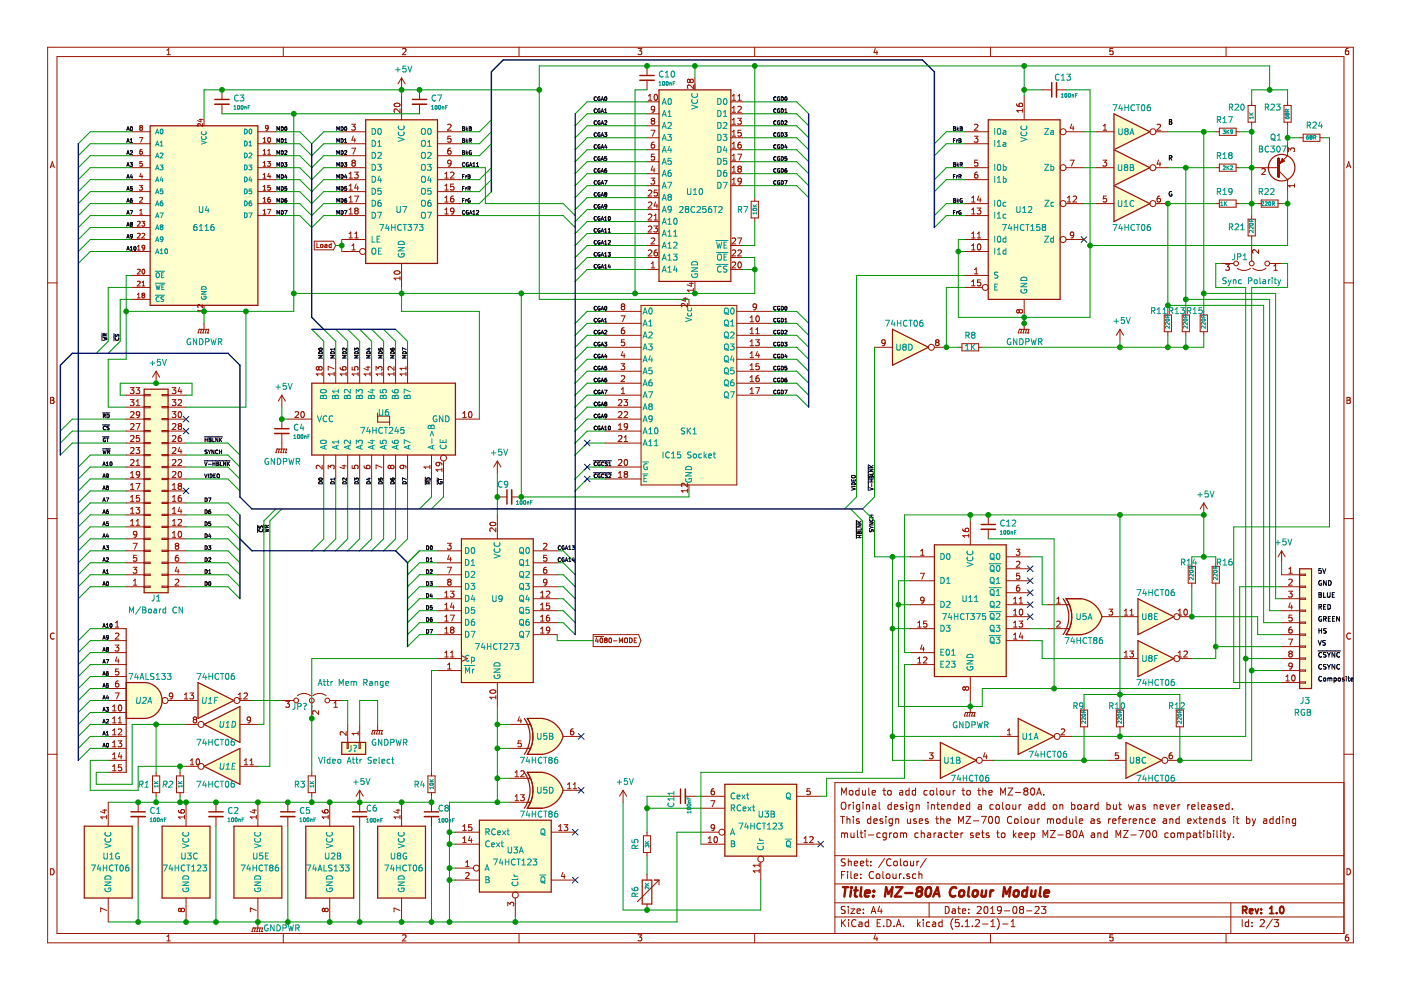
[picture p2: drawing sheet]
<svg xmlns="http://www.w3.org/2000/svg" width="297mm" height="210mm" viewBox="0 0 297 210" stroke-linecap="round" stroke-linejoin="round" font-family="sans-serif">
<g fill="none" stroke="#981200" stroke-width=".33">
<path d="M135.7 17h3M224 17.5v3.1M45.5 22.1h3.1M87.4 22.1h3.1M58.2 91.9h3.1M108.5 103.8v3.1M208 112.2h3.1M27.8 173.1h3M44.3 173.1h3M59.5 173.1h3M74.7 173.1h3.1M90 173.1h3"/>
<path d="M145.3 167.3v3.1"/>
</g>
<g fill="none" stroke="#981200" stroke-width=".3">
<path d="M135.7 16h3M223 17.5v3.1M45.5 21.1h3.1M87.4 21.1h3.1M58.2 90.9h3.1M107.5 103.8v3.1M208 111.2h3.1M27.8 172.1h3M44.3 172.1h3M59.5 172.1h3M74.7 172.1h3.1M90 172.1h3"/>
<path d="M144.3 167.3v3.1"/>
</g>
<g fill="none" stroke="#981200" stroke-width=".21">
<path d="M10.1 10h276.8v189.9h-276.8zM12.1 12h272.9v185.9h-272.9zM35.4 11.6h.7M35.4 10.7l.4-.4v1.3M47.1 19.1v2M60.1 10v2M85.1 16.5l-.7 1.3M85.1 16.5v2.6M85.1 16.5l.8 1.3M85.3 10.4l.6-.1 .2 .4-.8 .9h.8M88.9 19.1v2M110 10v2"/>
<path d="M135.3 10.3h.8l-.5 .5 .4 .1v.6l-.2 .1-.5-.1M137.2 14v2M137.2 17v2.1M146.3 17l-.3-.2-.3 .2 .2 .5h.3l.1-.2M146.3 17l.2-.2h.3l.2 .2v.4l-.2 .1h-.4l-.1-.2M146.3 17v.3M147 18v.8l-.9-.8-.4 .3 .2 .4M147.3 16.5v2.6M160 10v2M185.6 10.2l-.3 1h.8M185.9 10.7v.9M210 10v2"/>
<path d="M221 19.1h2M224 19.1h2M236 10.3h-.7v.6l.6-.1 .1 .7-.2 .1-.5-.1M259.9 10v2M285.9 10.3h-.4l-.2 .3-.1 .7 .3 .3 .4-.1v-.7h-.4l-.3 .2M10.7 35.6l.4-1.3 .4 1.3M10.8 35.2h.6M28 38.1h3.8M28 27.9h3.8M28 30.5h3.8M28 33h3.8M28 35.6h3.8"/>
<path d="M29.6 29.2h.7l-.5 1M29.6 39.3h.6l-.3 .4 .3 .2v.3h-.6M29.6 26.8h.1M29.6 26.8l.2 .2M29.6 26.8l.2-.2 .4 .2M29.8 27l-.2 .2 .2 .4 .4-.2-.2-.4M29.8 27h.2M29.9 36.7l-.3 .7h.7M30.1 31.7a.4 .4 0 0 0-.5 .4l.1 .6 .5-.1-.1-.5h-.3l-.2 .2M30.1 37.1v.7M30.2 34.2h-.5l-.1 .5h.5l.1 .4h-.6M30.2 26.8h.1"/>
<path d="M30.2 26.8l-.2 .2M42.3 25.3h.6M42.6 25.2v.6l-.7-.2M42.9 26.2v.6l-.7-.6-.3 .2 .1 .4M43.3 25.4v1.3M47.1 22.1v2M54.7 38.1h3.8M54.7 27.9h3.8M54.7 30.5h3.8M54.7 33h3.8M54.7 35.6h3.8M55.8 30.2h.6"/>
<path d="M55.8 32.7h.6M55.8 35.2h.6M55.8 29.4l.3-.2v1M55.8 32l.3-.3v1M55.8 34.5l.3-.3v1M55.8 37.1l.3-.3v1M55.8 39.6l.3-.3v1M55.8 37.8h.6M56.7 34.2h.6l-.3 .4 .3 .2v.3h-.6M56.8 32.7h.5M56.8 32l.3-.3v1M56.9 27l-.2 .2h-.4v-.5l.4-.1 .2 .2-.1 .6-.4 .2"/>
<path d="M56.9 29.2h.1a.49 .49 0 0 1 .4 .5 .49 .49 0 0 1-.5 .4l-.1-.3zM57 36.7l-.2 .7h.6M57.2 37.1v.7M57.3 39.3h-.5v.5l.4-.1 .1 .5h-.5M72.4 38.1h5.1M72.4 27.9h5.1M72.4 30.5h5.1M72.4 33h5.1M72.4 35.6h5.1M74 36.8l.4-.3v1.3M74 39.4l.4-.4v1.3M74 37.8h.7"/>
<path d="M74.6 26.3h.7l-.4 .5 .4 .1v.5l-.2 .2-.5-.1M74.6 31.4h.8l-.5 1.3M74.9 34.5l-.3-.2 .3-.3h.2l.2 .2-.2 .3M74.9 34.5l-.3 .2v.3l.3 .2h.3l.1-.2v-.3l-.2-.2M74.9 34.5h.2M74.9 28.8l-.3 .9h.8M75.2 36.5h.8l-.5 .5 .4 .1 .1 .4-.3 .3-.5-.2M75.2 29.3v.8M75.5 39l-.3 .9h.8M75.8 39.5v.8M83.7 22a.61 .61 0 0 1 .7-.2 .61 .61 0 0 1 .4 .6 .76 .76 0 0 1-1.3-.2zM84.8 23.1v.8l-.9-.8-.4 .2 .2 .5"/>
<path d="M85.1 20.3v5.1M88.9 22.1v2M92.8 38.1h5M92.8 27.9h5M92.8 30.5h5M92.8 33h5M92.8 35.6h5M94.3 37.8h.7M94.3 36.8l.4-.3v1.3M94.3 39.4l.4-.4v1.3M94.9 26.5l.5-.2 .3 .4-.8 .9h.8M95.5 36.6l.5-.1 .3 .3-.8 1h.8"/>
<path d="M95.5 31.4h-.2a.79 .79 0 0 0-.1 1.3l.3-.1 .2-.4-.3-.3h-.2l-.3 .3M95.6 28.9h-.6l-.1 .6 .5-.1 .3 .2v.3l-.3 .2-.5-.1M95.7 34.5l-.3 .2h-.4l-.1-.2 .1-.4 .4-.1 .3 .2-.2 .9-.5 .1M96.2 39h-.6l-.1 .6 .5-.1 .3 .3v.3l-.3 .2-.5-.1M137.2 21.6h2.5M137.2 24.1h2.5M137.2 26.7h2.5M137.2 29.2h2.5M137.2 31.7h2.5M137.2 34.3h2.5M137.2 36.8h2.5M137.2 39.4h2.5"/>
<path d="M137.5 21.3h.7M137.5 20.3l.3-.3v1.3M138 37.8h.8l-.4 .4 .3 .2 .1 .4-.2 .2-.6-.1M138 27.6h.9l-.6 1.3M138.3 25.6l-.2 .3v.2l.2 .2h.4l.1-.2v-.2l-.2-.3M138.3 25.6l-.2-.2 .2-.3h.3l.2 .2-.2 .3M138.3 25.6h.3M138.4 35.2l-.3 .9h.8M138.7 30.1h-.2a.79 .79 0 0 0-.2 1.3h.4l.1-.5-.2-.3h-.3l-.2 .3M138.7 35.7v.8M138.7 32.7h-.6v.6l.5-.1 .2 .2v.3l-.2 .3-.5-.2M138.8 20.1l.2-.1a.67 .67 0 0 1 .4 .6 .67 .67 0 0 1-.4 .7l-.3-.5z"/>
<path d="M138.8 23.1l-.2 .2h-.4l-.1-.2v-.4l.5-.2 .2 .3-.2 .9-.4 .1M155 21.6h2.5M155 24.1h2.5M155 26.7h2.5M155 29.2h2.5M155 31.7h2.5M155 34.3h2.5M155 36.8h2.5M155 39.4h2.5M155.2 36.5h.8M155.2 39h.8M155.2 26.3h.8"/>
<path d="M155.2 28.9h.8M155.2 31.4h.8M155.2 34h.8M155.2 30.5l.4-.4v1.3M155.2 33l.4-.3v1.3M155.2 21.3h.8M155.2 20.3l.4-.3v1.3M155.2 22.9l.4-.4v1.3M155.2 25.4l.4-.3v1.2M155.2 28l.4-.4v1.3M155.2 35.6l.4-.4v1.3M155.2 38.1l.4-.3v1.2"/>
<path d="M155.2 23.8h.8M156.4 25.1h.8l-.4 .5 .3 .1 .1 .4-.3 .2-.5-.1M156.4 32.7h.8l-.5 1.3M156.4 21.3h.8M156.4 20.3l.4-.3v1.3M156.4 22.7l.5-.2 .3 .4-.8 .9h.8M156.7 35.8l-.3 .2 .1 .4 .2 .1 .4-.1 .1-.1v-.3l-.3-.2M156.7 35.8l-.3-.3 .3-.3h.2l.3 .3-.3 .3M156.7 35.8h.2M157.1 30.1l-.5 .2-.2 .4 .1 .6 .6 .1 .1-.2-.1-.5-.4-.1-.3 .3M157.1 27.6h-.6l-.1 .6 .5-.1 .3 .2v.3l-.3 .3-.5-.1M157.2 38.3l-.3 .2h-.3l-.1-.6 .4-.1 .3 .2-.1 .7-.2 .3h-.3"/>
<path d="M204.5 38.1h5M204.5 27.9h5M204.5 30.5h5M204.5 35.6h5M206.6 28.9h.7l-.4 .5 .4 .1v.4l-.2 .2-.5-.1M206.6 26.5l.5-.2 .2 .4-.7 .9h.7M207.2 36.5h-.2a.79 .79 0 0 0-.1 1.3l.3-.1 .1-.5-.2-.2h-.2l-.3 .2M207.3 34h-.6l-.1 .6 .5-.2 .2 .3v.3l-.2 .2-.5-.1M215.5 22l.2 .4 .4 .2h.6l.1-.6-.2-.1-.5 .1-.1 .4 .3 .2M216.8 23.1v.7M216.8 23.4h-1.3l.4 .4M217.1 20.3v5.1"/>
<path d="M226 27.9h3.8M226 35.6h3.8M226.9 34h.8l-.5 1.2M227.2 26.3l-.3 .9h.8M227.5 26.8v.8M232.4 27.9h3.8M232.4 35.6h3.8M233.8 34h.8l-.4 .4 .4 .2v.4l-.2 .2-.6-.1M233.9 27.6h.7M233.9 26.7l.4-.4v1.3M245.1 27.9h2.5M245.1 35.6h2.5"/>
<path d="M245.3 26.5l.5-.2 .3 .4-.8 .9h.8M245.6 33.9l-.3 .9h.8M245.9 34.4v.8M257.8 27.9h.7M257.8 35.6h.7M258.5 27.2h3.6v1.5h-3.6zM258.5 34.8h3.6v1.5h-3.6zM262.1 27.9h.7M262.1 35.6h.7M264.6 22.4h1.5v3.5h-1.5zM265.4 35.6h5.7M265.4 21.6v.8"/>
<path d="M265.4 25.9v.8M267.5 35.9l.5-.2 .3 .4-.8 .9h.8M271.1 36.2l1.9 1.9v2.5M272.2 22.4h1.6v3.5h-1.6zM273 30.5v2.5l-1.9 1.9M273 21.6v.8M273 25.9v.8M273.2 32.2v-.8l.5 .4 .1-.4h.4l.2 .2-.1 .6M274.4 39.4h-1.2l.3 .3M274.4 39v.7M275.5 29.2h.8M276.3 28.4h3.5v1.6h-3.5z"/>
<path d="M279.8 29.2h.8M285.5 35.6l.4-1.3 .5 1.3M285.6 35.2h.6M10.1 60h2M28 53.3h3.8M28 50.8h3.8M28 40.6h3.8M28 43.2h3.8M28 45.7h3.8M28 58.4h3.8M28 48.2h3.8M29.1 53h.6"/>
<path d="M29.1 49.5h.4l.2 .2-.6 .8h.6M29.1 52.3l.3-.3v1M29.1 57.2l.4-.1 .2 .3-.6 .7h.6M29.1 47l.4-.1 .2 .3-.6 .7h.6M29.1 59.7l.4-.1 .2 .3-.6 .7h.6M29.6 41.9l.4-.1 .2 .3-.6 .8h.6M29.6 45.4h.6M29.6 44.7l.3-.3v1M30.1 46.9h.6l-.3 .4 .3 .2-.1 .3h-.5M30.1 49.5h.4l.2 .2-.6 .8h.6M30.1 59.9l.3-.3v1M30.2 57.2l.2-.1a.49 .49 0 0 1 .3 .5 .49 .49 0 0 1-.4 .4l-.2-.3z"/>
<path d="M30.7 52.4l-.2 .2-.3-.1v-.4l.3-.1 .2 .2-.1 .6-.4 .2M54.7 40.6h3.8M54.7 43.2h3.8M54.7 45.7h3.8M55.8 45.4h.6M55.8 42.1l.3-.3v1.1M55.8 44.7l.3-.3v1M55.8 40.3h.6M55.8 42.9h.6M56.7 44.4h.7l-.4 1M57.2 41.8a.4 .4 0 0 0-.4 .5l.1 .5h.4l-.1-.5-.2-.1-.2 .2M66.6 51.1h4.1l.5 1-.5 .9h-4.1z"/>
<path d="M67.2 51.5v1h.5M68 51.9h.4v.5h-.4zM68.9 51.9h.4v.6M69.3 52.1l-.5 .2 .2 .2 .3-.1M70.2 51.9l-.3-.1-.1 .2v.4h.4M70.2 51.5v1M72.4 53.3h3.9M72.4 50.8h5.1M72.4 40.6h5.1M72.4 43.2h5.1M72.4 45.7h5.1M74 41.9l.4-.3v1.2"/>
<path d="M74 50.5h.7M74 44.5l.4-.4v1.3M74 49.5l.4-.3v1.3M74 40.3h.7M74 42.8h.7M74 45.4h.7M74.6 52.1l.4-.4v1.3M74.6 53h.7M75.2 41.6h.8l-.5 1.2M75.2 50.5h.8M75.2 49.5l.4-.3v1.3M75.5 44.7l-.3-.3 .3-.3h.2l.3 .3-.3 .3"/>
<path d="M75.5 44.7l-.3 .2 .1 .4 .2 .1 .3-.1 .2-.2v-.2l-.3-.2M75.5 44.7h.2M83.7 57.5a.61 .61 0 0 1 .7-.1 .61 .61 0 0 1 .4 .6 .76 .76 0 0 1-1.3-.3zM84.8 58.6v.8M84.8 59h-1.3l.4 .4M85.1 55.9v5M92.8 40.6h5M92.8 43.2h5M92.8 45.7h5M94.3 41.9l.4-.3v1.2M94.3 44.5l.4-.4v1.3M94.3 40.3h.7"/>
<path d="M94.3 42.8h.7M94.3 45.4h.7M96.1 41.6l-.4 .1-.2 .4 .1 .6 .5 .1 .2-.2-.2-.5h-.3l-.3 .2M96.3 44.7l-.3 .2-.3-.1-.1-.6 .4-.1 .3 .3-.1 .7-.2 .2-.3 .1M137.2 57.1h2.5M137.2 52.1h2.5M137.2 47h2.5M137.2 54.6h2.5M137.2 49.5h2.5M137.2 44.4h2.5M137.2 41.9h2.5M137.5 53.1l.4-.1 .3 .3-.8 1h.8"/>
<path d="M137.5 40.4l.4-.1 .3 .4-.8 .9h.8M137.5 43l.4-.2 .3 .4-.8 .9h.8M137.5 45.5l.4-.1 .3 .3-.8 .9h.8M137.5 48l.4-.1 .3 .4-.8 .9h.8M138.1 50.6l.5-.1 .2 .3-.8 .9h.8M138.1 56.8h.7M138.1 55.9l.4-.4v1.3M138.6 47.9h.8l-.4 .5 .3 .1 .1 .5-.2 .2-.6-.1M138.7 45.7l.3-.3v1.2M138.7 46.6h.7M139 42.8l-.3 .9h.8M139.3 53l-.4 .1-.2 .5v.5l.6 .1 .1-.2-.1-.4-.4-.1-.2 .2"/>
<path d="M139.3 43.3v.8M139.3 40.3h-.6v.6l.5-.1 .2 .2v.3l-.2 .3-.5-.2M146.6 59.9v.8l-.9-.3M147.3 59.7v2.5M155 57.1h2.5M155 52.1h2.5M155 54.6h2.5M155.2 53.1l.5-.1 .3 .3-.8 1h.8M155.2 50.6l.5-.1 .3 .3-.8 .9h.8M155.2 55.7l.5-.2 .3 .4-.8 .9h.8M156.4 50.5h.8l-.5 1.2M156.4 53.1l.5-.1 .3 .3-.8 1h.8"/>
<path d="M156.6 55.7l.2-.2a.67 .67 0 0 1 .4 .7 .67 .67 0 0 1-.4 .6l-.4-.5zM159.3 42.7h1.5v3.5h-1.5zM160 41.9v.8M160 46.2v.8M204.5 53.3h5M204.5 50.8h5M204.5 43.2h5M204.5 45.7h5M204.5 58.4h5M206 53h.7M206 50.5h.7M206 42.8h.7"/>
<path d="M206 45.4h.7M206 41.9l.4-.3v1.2M206 44.5l.4-.4v1.3M206 49.5l.4-.3v1.3M206 52.1l.4-.4v1.3M206 59.7l.4-.4v1.3M206.6 58.1h.7M206.6 57.2l.4-.4v1.3M207.2 44.1h.8l-.5 .5 .4 .1 .1 .4-.3 .3-.5-.1M207.2 50.5h.8M207.2 49.5l.4-.3v1.3M207.3 51.9l.2-.2a.67 .67 0 0 1 .5 .7 .67 .67 0 0 1-.5 .6l-.3-.5z"/>
<path d="M207.5 41.5l-.3 .9h.8M207.8 42v.8M207.9 59.3h-.6l-.1 .6 .5-.1 .3 .3v.3l-.3 .2-.5-.1M226 50.8h3.8M226 43.2h3.8M226.3 42.8h.7M226.3 41.9l.4-.3v1.2M227.5 41.7l.5-.1 .3 .3-.8 .9h.8M227.7 49.7l-.3 .3-.4-.1-.1-.2 .1-.4 .4-.1 .3 .2-.2 .9-.5 .2M232.4 43.2h3.8M234.6 41.6h-.6l-.1 .6 .5-.1 .2 .2v.3l-.2 .2-.5-.1M245.1 43.2h2.5"/>
<path d="M245.9 41.6h-.2a.79 .79 0 0 0-.1 1.2h.3l.2-.5-.3-.2h-.2l-.3 .2M257.8 43.2h.7M258.5 42.4h3.6v1.5h-3.6zM259 55.9h2.6M259.9 56h.8l-.5 .5 .4 .1 .1 .5-.3 .2-.5-.1M262.1 43.2h.7M262.3 56.9a2.26 2.26 0 0 0 2.8 0M264.6 46.5h1.5v3.5h-1.5zM265.4 45.7v.8M265.4 50v.8M265.4 52.1v3.3M265.6 56.9a2.26 2.26 0 0 0 2.8 0"/>
<path d="M266.6 43.2h.8M266.8 52.9v.8l-.9-.8-.3 .3 .1 .5M267.4 42.4h3.6v1.5h-3.6zM269.2 55.9h2.5M270.1 57.3h.7M270.1 56.4l.4-.4v1.3M271 43.2h.7M285 60h1.9M28 63.5h3.8M28 60.9h3.8M29.1 63.2h.6M29.1 62.4l.3-.2v1"/>
<path d="M30.1 60.6h.6M30.3 62.6l-.2 .2 .2 .4 .4-.2-.2-.4M30.3 62.6l-.2-.2 .2-.2 .4 .1-.2 .3M30.3 62.6h.2M33.1 78.7l-.8 1.3M33.1 78.7v2.5M33.1 78.7l.8 1.3M42 70.6h.1M42.2 69.8h.1M42.2 69.8l-.2 .8M42.2 69.8h2.1l-.3 .8M42.5 70.6h.1"/>
<path d="M42.7 69.8l-.2 .8M42.9 64.6v.6l-.7-.6-.3 .2 .1 .4M42.9 65.6v.5M42.9 65.9h-1l.3 .2M43 70.6h.1M43.3 64.7v1.3M43.3 68.6v1.2l-.3 .8M43.5 70.6h.1M43.8 69.8l-.3 .8M44 70.6h.1M67.6 78l-.3-.3-.3 .3 .2 .4h.3l.1-.2M67.6 78l.2-.3h.3l.2 .3v.3l-.2 .2-.4-.1-.1-.2"/>
<path d="M67.6 78v.2M68.3 79.3h-1.3l.4 .4M68.3 78.9v.8M68.6 76.2v5M70.8 79.3h-1.2l.3 .4M70.8 78.9v.8M70.8 78.2l-1.2-.5v.8M71.2 76.2v5M72.1 77.8l.1 .5 .5 .2 .6-.1v-.6l-.1-.1-.5 .1-.1 .4 .3 .3M73.4 79.3h-1.3l.4 .4M73.4 78.9v.8M73.7 76.2v5"/>
<path d="M74.7 77.8v.6l.6 .1-.2-.5 .3-.3h.3l.2 .3-.1 .5M75.9 79.3h-1.2l.3 .4M75.9 78.9v.8M76.3 76.2v5M77.6 77.8h.9M78 77.7v.8l-.9-.3M78.5 79.3h-1.3l.4 .4M78.5 78.9v.8M78.8 76.2v5M79.7 78.5v-.8l.5 .5 .1-.4 .5-.1 .2 .3-.1 .5M81 79.3h-1.3l.4 .4M81 78.9v.8"/>
<path d="M81.3 76.2v5M83.5 77.7v.8l-.9-.8-.3 .3 .1 .5M83.5 78.9v.8M83.5 79.3h-1.2l.3 .4M83.9 76.2v5M86.1 77.7v.8M86.1 78.9v.8M86.1 79.3h-1.3l.4 .4M86.1 78.1h-1.3l.4 .4M86.4 76.2v5M128.3 73.6h7.6M128.3 68.6h7.6"/>
<path d="M128.3 71.1h7.6M128.3 76.2h7.6M128.3 78.7h7.6M128.3 66h7.6M131.7 67h.8l-.5 1.2M131.7 77.1h.8l-.5 .5 .4 .1 .1 .5-.3 .2-.5-.1M131.7 79.8l.5-.2 .3 .4-.8 .9h.8M132 65l-.3-.3 .3-.3h.2l.3 .3-.3 .3M132 65l-.3 .2v.3l.3 .2 .3-.1 .2-.1v-.3l-.3-.2M132 65h.2M132 74.5l-.3 .9h.8M132.3 69.5h-.2a.79 .79 0 0 0-.1 1.3l.3-.1 .2-.5-.3-.2h-.2l-.3 .2"/>
<path d="M132.3 75v.8M132.4 72h-.6l-.1 .6 .5-.1 .3 .3v.3l-.3 .2-.5-.1M135.9 64.7h20.3v38.1h-20.3zM144.9 63.2h.8M145.3 63.1v.8l-.9-.3M145.7 64.3v.8l-.9-.8-.3 .3 .1 .5M146.1 63.5v1.2M146.2 60.1h.8M147 61.5h-1.3l.4 .4M147 61.2v.7M156.2 73.6h7.6M156.2 68.6h7.6"/>
<path d="M156.2 71.1h7.6M156.2 76.2h7.6M156.2 78.7h7.6M156.2 66h7.6M159 73.3h.8M159 68.2h.8M159 67.3l.4-.3v1.2M159 69.9l.4-.4v1.3M159 72.4l.4-.4v1.3M159 74.9l.4-.3v1.2M159 77.5l.4-.4v1.3M159 70.8h.8"/>
<path d="M159 75.8h.8M159 78.4h.8M160.2 72h.8l-.4 .5 .3 .1 .1 .5-.3 .2-.5-.1M160.3 70.8h.7M160.3 69.9l.3-.4v1.3M160.4 67.1l.2-.1a.67 .67 0 0 1 .4 .6 .67 .67 0 0 1-.4 .6l-.3-.5zM160.4 65l-.3 .2h-.3l-.2-.2 .1-.5 .4-.1 .3 .3-.2 .9-.4 .1M160.6 74.5l-.3 .9h.7M160.9 79.6l-.5 .2-.1 .4v.6l.6 .1 .1-.2-.1-.5-.4-.1-.2 .3M160.9 75v.8M160.9 77.1h-.6v.6l.4-.1 .3 .2v.4l-.3 .2-.4-.1M185.4 73.6h3.8"/>
<path d="M187.7 72.6l-.3 .2h-.3l-.2-.2 .1-.4 .4-.2 .3 .3-.2 .9-.4 .1M198.1 73.6h2.5M198.6 72.6l-.2-.3 .2-.3h.2l.3 .3-.3 .3M198.6 72.6l-.2 .2v.3l.2 .2h.4l.1-.2v-.3l-.3-.2M198.6 72.6h.2M203.2 73.6h.7M203.9 72.9h3.6v1.5h-3.6zM204.5 60.9h3.8M206 60.6h.7M207.5 73.6h.8M215.9 70.6h.1M216.1 65.9l.2-.3h.3l.2 .3v.3l-.2 .2h-.3l-.2-.3"/>
<path d="M216.1 65.9v.2M216.1 65.9l-.2-.3-.4 .3v.2l.3 .3 .3-.3M216.1 69.8h.1M216.1 69.8h2.1l-.3 .8M216.1 69.8l-.2 .8M216.4 70.6h.1M216.6 69.8l-.2 .8M216.9 70.6h.1M217.1 63.5v6.3l-.2 .8M217.4 70.6h.1M217.7 69.8l-.3 .8M217.9 70.6h.1"/>
<path d="M237.5 69.8l-.8 1.3M237.5 69.8v2.6M237.5 69.8l.7 1.3M246.8 66.8h1.6v3.5h-1.6zM247.6 66v.8M247.6 70.3v.8M250.7 66.8h1.5v3.5h-1.5zM251.4 66v.8M251.4 70.3v.8M254.5 66.8h1.5v3.5h-1.5zM255.2 66v.8M255.2 70.3v.8"/>
<path d="M10.7 84.2h.5l.2 .3-.2 .4 .3 .2-.3 .4h-.5zM10.7 84.9h.5M26.8 99h3.8M26.8 96.5h3.8M26.8 93.9h3.8M26.8 91.4h3.8M26.8 88.9h3.8M26.8 86.3h3.8M26.8 83.8h3.8M27.6 82.2h.8l-.4 .5 .4 .1v.5l-.3 .2-.5-.2M27.6 84.7h.8l-.4 .5 .4 .1v.6l-.3 .1-.5-.1M27.7 97.5l.4-.1 .3 .4-.8 .9h.8"/>
<path d="M27.7 87.4l.4-.1 .3 .3-.8 .9h.8M27.7 89.9l.4-.1 .3 .4-.8 .9h.8M27.7 92.5l.4-.2 .3 .4-.8 .9h.8M27.7 95l.4-.1 .3 .3-.8 .9h.8M28.8 82.2h.8l-.4 .5 .3 .1 .1 .4-.2 .3-.6-.2M28.8 94.9h.8l-.4 .5 .3 .1 .1 .4-.2 .2-.6-.1M28.8 89.8h.9l-.6 1.3M28.9 85.1l.3-.4v1.3M28.9 97.8l.3-.4v1.3M28.9 98.7h.7M28.9 86h.7M29.5 92.3h-.6v.7l.5-.2 .2 .3v.3l-.2 .2-.5-.1"/>
<path d="M29.6 87.8l-.2 .3-.4-.1-.1-.6 .5-.1 .2 .2-.1 .7-.1 .3h-.4M30.6 83.7h1.2v.2h-1.2zM30.6 86.2h1.2v.3h-1.2zM30.6 88.7h1.2v.3h-1.2zM30.6 91.3h1.2v.2h-1.2zM30.6 93.8h1.2v.3h-1.2zM30.6 96.4h1.2v.2h-1.2zM30.6 98.9h1.2v.2h-1.2zM34.4 98.9h1.2v.2h-1.2zM34.4 96.4h1.2v.2h-1.2zM34.4 93.8h1.2v.3h-1.2zM34.4 91.3h1.2v.2h-1.2z"/>
<path d="M34.4 88.7h1.2v.3h-1.2zM34.4 86.2h1.2v.3h-1.2zM34.4 83.7h1.2v.2h-1.2zM35.6 99h3.8M35.6 96.5h3.8M35.6 93.9h3.8M35.6 91.4h3.8M35.6 88.9h3.8M35.6 86.3h3.8M35.6 83.8h3.8M36.5 82.2h.8l-.4 .5 .3 .1v.5l-.2 .2-.5-.2M36.5 84.7h.8l-.4 .5 .3 .1v.6l-.2 .1-.5-.1"/>
<path d="M36.5 87.3h.8l-.4 .4 .3 .2v.5l-.2 .1-.5-.1M36.6 95l.4-.1 .3 .3-.8 .9h.8M36.6 89.9l.4-.1 .3 .4-.8 .9h.8M36.6 92.5l.4-.2 .3 .4-.8 .9h.8M36.6 97.5l.4-.1 .3 .4-.8 .9h.8M37.8 84.9l.5-.2 .2 .4-.8 .9h.8M37.8 97.5l.5-.1 .2 .4-.8 .9h.8M37.9 87.4l.2-.1a.67 .67 0 0 1 .4 .6 .67 .67 0 0 1-.4 .6l-.3-.4zM38 90.4l-.2-.3 .2-.3h.3l.2 .3-.2 .3M38 90.4l-.2 .2v.3l.2 .2 .4-.1 .1-.2v-.2l-.2-.2M38 90.4h.3M38.1 94.8l-.3 .9h.8"/>
<path d="M38.1 82.1l-.3 .9h.8M38.4 92.3l-.5 .2-.1 .4v.6l.6 .1 .1-.2-.1-.5-.4-.1-.2 .3M38.4 82.6v.9M38.4 95.3v.8M58.5 96h.1M58.7 95.2h.1M58.7 95.2l-.2 .8M58.7 95.2h2.1l-.3 .8M59 96h.1M59.2 95.2l-.2 .8M59.5 96h.1M59.8 83.8v2.5"/>
<path d="M59.8 88.9v2M59.8 91.9v3.3l-.3 .8M59.8 83.8l-.8 1.3M59.8 83.8l.7 1.3M60 96h.1M60.3 95.2l-.3 .8M60.5 96h.1M61 88.9h5.1M62.6 87.4l.5-.1 .2 .3-.8 .9h.8M63.9 87.4l.2-.1a.67 .67 0 0 1 .4 .6 .67 .67 0 0 1-.4 .6l-.3-.4zM68.3 98.6v.8l-.9-.8-.4 .3 .2 .5M68.6 96.5v5.1"/>
<path d="M69.6 99.4v-.8l.5 .5 .1-.4 .4-.1 .2 .3-.1 .5M71.2 96.5v5.1M72.5 98.8h.9M73 98.6v.8l-.9-.3M73.7 96.5v5.1M74.7 98.7v.6l.6 .1-.2-.5 .3-.3h.3l.2 .3-.1 .5M76.3 96.5v5.1M77.2 98.8l.1 .4 .5 .2 .6-.2v-.4l-.2-.2-.4 .2-.1 .3 .2 .3M78.8 96.5v5.1M80.1 87.6v1.9h2.5M80.1 88.2h2.5v1.9M81 99.1l-1.3-.5v.8"/>
<path d="M81.3 96.5v5.1M82.8 98.9l-.2-.3-.3 .3v.2l.2 .3 .3-.3M82.8 98.9l.3-.3h.2l.2 .3v.3l-.2 .2h-.2l-.3-.3M82.8 98.9v.2M83.9 96.5v5.1M85.4 98.6l.2 .3-.1 .3-.1 .2-.5-.1-.1-.4 .3-.3 .9 .2 .1 .4M86.4 96.5v5.1M91.2 99h-1.3l.3 .4M91.2 98.6v.8M91.5 96.5v5.1M93 98l.2 .3v.3l-.6 .1-.2-.4 .3-.3 .7 .1 .2 .2 .1 .3M93.7 99.2v.8"/>
<path d="M93.7 99.6h-1.3l.4 .4M94 97.7v3.9M96.6 88.9h5M98.1 88.5h.7M98.1 87.6l.4-.3v1.2M99.5 87.4l.1-.1a.67 .67 0 0 1 .5 .6 .67 .67 0 0 1-.5 .6l-.3-.4zM105.4 97.7v2.6M105.4 97.7l-.7 1.3M105.4 97.7l.8 1.3M128.3 99h7.6M128.3 93.9h7.6M128.3 91.4h7.6"/>
<path d="M128.3 88.9h7.6M128.3 86.3h7.6M128.3 83.8h7.6M128.3 81.2h7.6M131.1 97.5l.5-.1 .3 .4-.8 .9h.8M131.1 92.5l.5-.2 .3 .4-.8 .9h.8M131.1 91.1h.8M131.1 87.4l.5-.1 .3 .3-.8 .9h.8M131.1 84.9l.5-.2 .3 .4-.8 .9h.8M131.1 90.2l.4-.4v1.3M131.7 82.5l.4-.3v1.3M131.7 83.5h.8"/>
<path d="M132.3 84.7h.8l-.5 .5 .4 .1 .1 .5-.3 .2-.5-.1M132.3 93.6h.8M132.3 87.4l.5-.1 .3 .3-.8 .9h.8M132.3 92.7l.4-.4v1.3M132.5 97.5l.1-.1a.67 .67 0 0 1 .5 .7 .67 .67 0 0 1-.5 .6l-.3-.5zM133.1 90.4l-.3 .2-.3-.1-.1-.6 .4-.1 .3 .3-.1 .7-.2 .2-.3 .1M156.2 83.8h7.6M156.2 81.2h7.6M159 83.5h.8M159 80l.4-.4v1.3M159 82.5l.4-.3v1.3M159 80.9h.8"/>
<path d="M160.2 82.2h.8l-.5 1.3M285.6 84.2h.4l.3 .3-.3 .4 .3 .2-.2 .4h-.5zM285.6 84.9h.4M10.1 110h2M26.8 114.2h3.8M26.8 111.7h3.8M26.8 109.2h3.8M26.8 106.6h3.8M26.8 104.1h3.8M26.8 101.6h3.8M26.8 119.3h3.8M26.8 116.8h3.8"/>
<path d="M27.7 111.4h.7M27.7 100.3l.3-.3v1.2M27.7 102.9l.3-.4v1.3M27.7 105.4l.3-.4v1.3M27.7 107.9l.3-.3v1.2M27.7 110.5l.3-.4v1.3M27.7 108.8h.7M27.7 106.3h.7M27.7 103.8h.7M27.7 101.2h.7M28.2 115.2h.9l-.6 1.3M28.8 107.6h.8l-.4 .5 .3 .1 .1 .4-.2 .2-.6-.1"/>
<path d="M28.8 102.5h.9l-.6 1.3M28.9 111.4h.7M28.9 110.5l.3-.4v1.3M28.9 117.7h-.5l-.1 .6 .5-.1 .2 .3v.3l-.2 .2-.5-.1M29 113.2l-.2 .2h-.4l-.1-.2 .1-.4 .4-.1 .2 .2-.2 .9-.4 .1M29.5 105h-.6v.6l.5-.1 .2 .3v.3l-.2 .2-.5-.1M29.6 100.5l-.2 .2h-.4l-.1-.6 .5-.1 .2 .2-.1 .7-.1 .3h-.4M30.6 101.4h1.2v.3h-1.2zM30.6 104h1.2v.2h-1.2zM30.6 106.5h1.2v.3h-1.2zM30.6 109h1.2v.3h-1.2zM30.6 111.6h1.2v.2h-1.2z"/>
<path d="M30.6 114.1h1.2v.3h-1.2zM30.6 116.7h1.2v.2h-1.2zM30.6 119.2h1.2v.3h-1.2zM34.4 101.4h1.2v.3h-1.2zM34.4 106.5h1.2v.3h-1.2zM34.4 109h1.2v.3h-1.2zM34.4 111.6h1.2v.2h-1.2zM34.4 114.1h1.2v.3h-1.2zM34.4 104h1.2v.2h-1.2zM34.4 116.7h1.2v.2h-1.2zM34.4 119.2h1.2v.3h-1.2zM35.6 114.2h3.8"/>
<path d="M35.6 111.7h3.8M35.6 109.2h3.8M35.6 106.6h3.8M35.6 104.1h3.8M35.6 101.6h3.8M35.6 119.3h3.8M35.6 116.8h3.8M36.6 113.9h.7M36.6 102.9l.3-.4v1.3M36.6 105.4l.3-.4v1.3M36.6 107.9l.3-.3v1.2M36.6 110.5l.3-.4v1.3"/>
<path d="M36.6 113l.3-.3v1.2M36.6 111.4h.7M36.6 108.8h.7M36.6 106.3h.7M36.6 103.8h.7M36.6 100.1l.4-.1 .3 .3-.8 .9h.8M37.4 115.7l-.2-.2 .2-.3h.2l.3 .2-.3 .3M37.4 115.7l-.2 .3v.2l.2 .3 .4-.1 .1-.2v-.2l-.3-.3M37.4 115.7h.2M37.8 110.2l.5-.1 .2 .4-.8 .9h.8M37.8 102.7v.1M37.8 102.7l.2-.2h.3l.2 .2"/>
<path d="M37.8 102.8l.2 .3M37.8 117.7h-.3a.79 .79 0 0 0-.1 1.3l.4-.1 .1-.4-.3-.3h-.2l-.2 .3M37.9 100.1l.2-.1a.67 .67 0 0 1 .4 .6 .67 .67 0 0 1-.4 .6l-.3-.5zM37.9 112.7h.2a.67 .67 0 0 1 .4 .6 .67 .67 0 0 1-.4 .6 .83 .83 0 0 1-.2-1.2zM38 103.1l-.2 .2v.3l.2 .2 .4-.1 .1-.2v-.2l-.2-.2M38 103.1h.3M38.1 107.5l-.3 .9h.8M38.4 105l-.5 .2-.1 .4v.6l.6 .1 .1-.2-.1-.5-.4-.1-.2 .3M38.4 108v.8M38.5 102.7v.1M38.5 102.8l-.2 .3M92.8 119.3h5"/>
<path d="M92.8 116.8h5M94.9 115.2h.8l-.5 .5 .4 .1 .1 .4-.3 .3-.5-.2M95.2 117.7l-.3 .9h.8M95.5 118.2v.8M104 110.8a.61 .61 0 0 1 .7-.1 .61 .61 0 0 1 .4 .6 .76 .76 0 0 1-1.3-.3zM105.1 111.9v.8l-.9-.8-.4 .3 .2 .5M105.4 109.2v5M105.4 105.4h2.1M108.5 105.4h2M113.1 119.3h5M113.1 116.8h5M115.2 115.3l.5-.1 .3 .3-.8 1h.8"/>
<path d="M115.9 117.7h-.6l-.1 .6 .5-.1 .3 .3v.3l-.3 .2-.5-.1M128.3 101.6h7.6M131.1 101.2h.8M131.1 100.3l.4-.3v1.2M132.6 100.5l-.3 .2 .1 .4 .2 .1h.3l.2-.2v-.3l-.3-.2M132.6 100.5l-.3-.2 .3-.3h.2l.3 .2-.3 .3M132.6 100.5h.2M145.7 102.5v.8l-.9-.8-.3 .2 .1 .5M145.7 103.7v.7M145.7 104h-1.2l.3 .4M146.1 102.8v1.3M193 118.1h5.1"/>
<path d="M195.2 117.7h.7M195.2 116.8l.4-.3v1.2M204.1 112.1l.2 .4 .4 .2h.6v-.6l-.1-.1-.5 .1-.1 .4 .3 .2M205.4 113.2v.7M205.4 113.6h-1.3l.4 .3M205.7 110.4v5.1M209.5 109.2v2M209.5 112.2v2M213.3 118.1h5.1M215.4 116.5h.8l-.4 .4 .4 .2v.4l-.2 .2-.6-.1M215.5 119.1l.5-.1 .2 .4-.8 .9h.8M252.7 119.3v.8"/>
<path d="M255.2 106.6l-.7 1.3M255.2 106.6v2.6M255.2 106.6l.8 1.3M257.8 119.3v.8M271.7 116.8l-.7 1.3M271.7 116.8v2.5M271.7 116.8l.8 1.3M285 110h1.9M11.5 134.3a.58 .58 0 0 0-.8 .6 .58 .58 0 0 0 .8 .5M22.9 133.3h3.9M22.9 135.8h3.9M22.9 138.4h3.9"/>
<path d="M24.4 136.8h.8l-.4 .4 .3 .2 .1 .4-.2 .2-.6-.1M24.5 133h.7M24.5 134.4l.5-.2 .2 .4-.8 .9h.8M24.5 132l.3-.3v1.3M24.8 139.3l-.3 .8h.8M25.1 139.7v.9M26.8 124.4h3.8M26.8 121.9h3.8M28.2 120.3h.8l-.4 .4 .3 .2 .1 .4-.2 .2-.6-.1M28.3 124.1h.7M28.3 123.2l.4-.4v1.3M30.6 121.7h1.2v.3h-1.2z"/>
<path d="M30.6 124.3h1.2v.2h-1.2zM34.4 121.7h1.2v.3h-1.2zM34.4 124.3h1.2v.2h-1.2zM35.6 124.4h3.8M35.6 121.9h3.8M37.2 122.9l.4-.1 .3 .4-.8 .9h.8M37.5 120.2l-.3 .9h.7M37.8 120.7v.8M92.8 124.4h5M92.8 121.9h5M92.8 126.9h5M92.8 134.6h5"/>
<path d="M92.8 139.6h5M92.8 129.5h5M92.8 132h5M94.3 131.7h.7M94.3 129.2h.7M94.3 139.3h.7M94.3 126.6h.7M94.3 125.7l.4-.4v1.3M94.3 128.2l.4-.3v1.3M94.3 130.8l.4-.4v1.3M94.3 133.3l.4-.3v1.2M94.3 138.4l.4-.4v1.3"/>
<path d="M94.3 134.2h.7M94.9 120.3h.8l-.5 1.2M95.2 123.4l-.3 .2v.2l.3 .3 .3-.1 .2-.2v-.2l-.3-.2M95.2 123.4l-.3-.3 .3-.3h.2l.3 .3-.3 .3M95.2 123.4h.2M95.5 130.4h.8l-.5 1.3M95.5 125.3h.8l-.5 .5 .4 .2 .1 .4-.3 .2-.5-.1M95.5 139.3h.8M95.5 138.4l.4-.4v1.3M95.8 133.5l-.3-.2 .3-.3h.2l.3 .2-.3 .3M95.8 133.5l-.3 .2 .1 .4 .2 .1h.3l.2-.2v-.3l-.3-.2M95.8 133.5h.2"/>
<path d="M95.8 127.8l-.3 .9h.8M96.1 128.3v.9M97.8 139l1.3 .6-1.3 .7M113.1 124.4h5M113.1 121.9h5M113.1 126.9h5M113.1 134.6h5M113.1 129.5h5M113.1 132h5M114.6 131.7h.7M114.6 129.2h.7M114.6 126.6h.7"/>
<path d="M114.6 134.2h.7M114.6 125.7l.4-.4v1.3M114.6 128.2l.4-.3v1.3M114.6 130.8l.4-.4v1.3M114.6 133.3l.4-.3v1.2M115.8 120.3h-.2a.79 .79 0 0 0-.1 1.2h.3l.2-.5-.3-.3h-.2l-.3 .3M115.8 125.5l.5-.2 .3 .4-.8 .9h.8M116 123.4l-.3 .2-.4-.1-.1-.1 .1-.5 .4-.1 .3 .3-.2 .8-.5 .2M116.4 130.4l-.4 .1-.2 .5 .1 .6h.5l.2-.1-.2-.5-.3-.1-.3 .3M116.5 127.9h-.6l-.1 .6 .5-.1 .3 .2v.3l-.3 .3-.5-.2M116.6 133.5l-.3 .2h-.3l-.1-.6 .4-.1 .3 .2-.1 .7-.2 .3h-.3M125.8 134.6h9.6l.5 1.2-.5 1.3h-9.6z"/>
<path d="M126.1 134.9h1.9M126.5 135.2l-.2 .7h.6M126.7 135.6v.7M127.3 135.4l.1-.1a.48 .48 0 0 1 .4 .5 .48 .48 0 0 1-.4 .4l-.2-.3zM128.1 135.5l.2-.2 .4 .2M128.1 135.5l.2 .2M128.1 135.5h.1M128.3 135.7l-.2 .2 .2 .4 .4-.2-.2-.4M128.3 135.7h.2M128.7 135.5h.1M128.7 135.5l-.2 .2M129.2 135.4l.1-.1a.48 .48 0 0 1 .4 .5 .48 .48 0 0 1-.5 .4l-.1-.3z"/>
<path d="M130.1 135.9h.7M131.3 136.3v-1l.3 .7 .4-.7v1M132.4 135.4l.2-.1 .4 .1-.1 .8-.5-.1zM133.5 135.3a.5 .5 0 0 1 .5 .5 .5 .5 0 0 1-.5 .5zM134.5 135.8h.3M134.9 135.3h-.4v1h.4M193 133.3h5.1M193 128.2h5.1M193 138.4h5.1M193 123.1h5.1M194.6 133h.7M194.6 132l.4-.3v1.3"/>
<path d="M194.6 139.7l.4-.4v1.3M195.1 121.5h.9l-.6 1.3M195.5 136.7l-.3 .9h.8M195.8 139.4l.5-.1 .2 .4-.8 .9h.8M195.8 137.2v.8M195.9 127.2l-.2 .2-.4-.1-.1-.1 .1-.5 .4-.1 .2 .3-.2 .9-.4 .1M196.5 131.7h-.7v.6l.5-.1 .2 .2v.3l-.2 .3-.5-.2M213.3 133.3h5.1M213.3 128.2h5.1M213.3 130.8h5.1M213.3 135.8h5.1M213.3 120.6h5.1"/>
<path d="M213.3 123.1h5.1M213.3 125.7h5.1M214.9 127.9h.7M214.9 133h.7M214.9 130.4h.7M214.9 127l.4-.4v1.3M214.9 129.5l.4-.3v1.2M214.9 132l.4-.3v1.3M214.9 134.6l.4-.4v1.3M214.9 135.5h.7M216.1 131.7h.7l-.4 .5 .4 .1v.4l-.2 .3-.5-.2M216.1 124.1h-.2a.79 .79 0 0 0-.2 1.2h.4l.1-.5-.2-.2h-.3l-.2 .2"/>
<path d="M216.1 127.9h.7M216.1 127l.4-.4v1.3M216.2 121.5h-.6l-.1 .6 .5-.1 .2 .3v.3l-.2 .2-.5-.1M216.2 129.3l.2-.1a.67 .67 0 0 1 .5 .6 .67 .67 0 0 1-.5 .6l-.3-.5zM216.4 134.2l-.3 .9h.8M216.7 134.7v.8M222.2 133.3h4.5M222.2 128.2h4.5M224.1 127.9h.7M224.1 127l.3-.4v1.3M224.1 131.8l.4-.1 .3 .3-.8 1h.8M226 126.9h.1"/>
<path d="M226 134.6h.1M226 126.9h3.2M226 126.9a6.6 6.6 0 0 1 0 7.7M226 134.6h3.2M233.6 130.8h7.7M235.1 129.2h.8l-.4 .4 .3 .2 .1 .4-.2 .2-.6-.1M237.5 139.6h3.8M238.4 130.4h.7M238.4 139.3h.7M238.4 129.5l.3-.3v1.2M238.4 138.4l.3-.4v1.3M239.5 138h.8l-.4 .5 .3 .1 .1 .5-.2 .2-.6-.1"/>
<path d="M239.6 130.4h.7M239.6 129.5l.3-.3v1.2M249.8 130.4h.7M249.8 139.3h.7M249.8 129.5l.4-.3v1.2M249.8 138.4l.4-.4v1.3M250.1 130.8h2.6M250.1 139.6h2.6M251 138.2l.5-.2 .2 .4-.7 .9h.7M251.1 129.3l.2-.1a.67 .67 0 0 1 .5 .6 .67 .67 0 0 1-.5 .6l-.3-.5zM251.9 120.1h1.5v3.5h-1.5zM252.7 123.6v.8"/>
<path d="M257 120.1h1.5v3.5h-1.5zM257.8 123.6v.8M271.7 124.4h3.8M271.7 121.9h3.8M271.7 126.9h3.8M271.7 134.6h3.8M271.7 139.6h3.8M271.7 137.1h3.8M271.7 129.5h3.8M271.7 132h3.8M273.2 135.5h.8l-.5 1.3M273.2 125.3h.8l-.4 .5 .3 .2 .1 .4-.3 .2-.5-.1"/>
<path d="M273.2 122.9l.5-.1 .3 .4-.8 .9h.8M273.2 121.5h.8M273.2 120.6l.4-.3v1.2M273.5 138.6l-.3 .2v.3l.3 .2h.4l.1-.2v-.3l-.3-.2M273.5 138.6l-.3-.3 .3-.3h.2l.3 .3-.3 .3M273.5 138.6h.2M273.6 127.8l-.4 .9h.8M273.9 133h-.3a.79 .79 0 0 0-.1 1.2h.4l.1-.5-.3-.3h-.2l-.3 .3M273.9 128.3v.9M273.9 130.4h-.6l-.1 .6 .5-.1 .3 .3v.3l-.3 .2-.5-.1M275.5 121.7h1.3v.3h-1.3zM275.5 124.3h1.3v.2h-1.3z"/>
<path d="M275.5 137h1.3v.2h-1.3zM275.5 126.8h1.3v.3h-1.3zM275.5 129.4h1.3v.2h-1.3zM275.5 131.9h1.3v.2h-1.3zM275.5 134.4h1.3v.3h-1.3zM275.5 139.5h1.3v.3h-1.3zM286.3 134.3a.58 .58 0 0 0-.8 .6 .58 .58 0 0 0 .8 .5M10.1 159.9h2M22.9 151.1h3.9M22.9 140.9h3.9M22.9 153.6h3.9M22.9 156.1h3.9"/>
<path d="M22.9 158.7h3.9M22.9 143.4h3.9M22.9 146h3.9M22.9 148.5h3.9M23.9 150.7h.7M23.9 149.8l.3-.3v1.2M23.9 152.4l.3-.4v1.3M23.9 154.9l.3-.4v1.3M23.9 157.4l.3-.3v1.2M23.9 160l.3-.4v1.3M23.9 153.3h.7M23.9 155.8h.7"/>
<path d="M23.9 158.3h.7M24.4 146.9h.9l-.6 1.3M25 157.1h.8l-.4 .5 .3 .1 .1 .4-.2 .2-.6-.1M25.1 154.7l.5-.2 .2 .4-.8 .9h.8M25.1 153.3h.7M25.1 152.4l.3-.4v1.3M25.1 144.4h-.3a.79 .79 0 0 0-.1 1.3l.4-.1 .1-.5-.2-.2h-.3l-.2 .2M25.1 141.8h-.6v.7l.5-.2 .2 .3v.3l-.2 .2-.5-.1M25.2 149.6l.2-.1a.67 .67 0 0 1 .4 .6 .67 .67 0 0 1-.4 .6l-.3-.5zM25.4 159.6l-.3 .9h.8M35.6 148.5h6.4M36.6 147.5l-.2 .2h-.4l-.1-.2 .1-.5 .4-.1 .2 .3-.1 .9-.5 .1"/>
<path d="M39.1 147.3l.4-.4v1.3M39.1 148.2h.7M39.4 153.6h2.6M40.3 146.9h.7l-.4 .5 .4 .1v.5l-.2 .2-.5-.1M41.2 152.6l-.2 .2v.2l.2 .3 .4-.1 .1-.2v-.2l-.2-.2M41.2 152.6l-.2-.3 .2-.3h.3l.2 .3-.2 .3M41.2 152.6h.3M50.5 148.2h.8M50.5 147.3l.4-.4v1.3M50.9 153.6h3.8M50.9 148.5h2.5M51.7 147l.5-.1 .3 .4-.8 .9h.8"/>
<path d="M53.1 152.6l-.2 .2-.4-.1-.1-.1 .1-.5 .4-.1 .2 .3-.1 .8-.5 .2M59.8 148.5h2.5M60.6 148.7h.8l-.5 .5 .4 .1 .1 .4-.3 .3-.5-.2M63.1 147.5a2.26 2.26 0 0 1 2.7 0M66.1 149v3.3M66.4 147.5a2.26 2.26 0 0 1 2.7 0M67.5 150.7v.8l-.9-.8-.3 .2 .1 .5M69.9 148.5h2.5M70.8 149.1l.4-.4v1.3M70.8 150h.7M73.4 155.1v.8l-.9-.8-.4 .3 .1 .5M73.6 157.4h.2v1.3h-.2z"/>
<path d="M73.7 153.6v3.8M75.9 155.1v.8M75.9 155.5h-1.2l.3 .4M76.1 157.4h.3v1.3h-.3zM76.3 153.6v3.8M78.8 155.6h.1M79 154.9h.1M79 154.9l-.2 .7M79 154.9h2.1l-.3 .7M79.3 155.6h.1M79.6 154.9l-.3 .7M79.8 155.6h.1"/>
<path d="M80.1 153.6v1.3l-.3 .7M80.3 155.6h.1M80.6 154.9l-.3 .7M80.8 155.6h.1M92.8 142.2h5M94.9 141.8h.8M94.9 140.9l.4-.3v1.2M104 146.4a.61 .61 0 0 1 .7-.2 .61 .61 0 0 1 .4 .6 .76 .76 0 0 1-1.3-.2zM105.1 147.5v.7M105.1 147.8h-1.3l.4 .4M105.4 144.7v5.1M108 153.6h4.4"/>
<path d="M108 158.7h4.4M110.1 151.9l-.3 .9h.8M110.4 152.4v.9M110.5 157.1h-.6l-.1 .6 .5-.1 .3 .2v.3l-.3 .2-.5-.1M111.8 152.3h.1M111.8 159.9h.1M111.8 152.3h3.2M111.8 152.3a6.6 6.6 0 0 1 0 7.6M111.8 159.9h3.2M119.4 156.1h3.8M121.5 154.5h-.2a.79 .79 0 0 0-.1 1.3h.3l.2-.5-.3-.3h-.2l-.3 .3M193 140.9h5.1"/>
<path d="M194.6 140.6h.7M197 159.6h.8l-.4 .5 .4 .1v.5l-.2 .2-.6-.1M204.5 151.8h.1M204.7 145.9l.2-.3h.3l.2 .3-.1 .3-.1 .1h-.3l-.2-.2M204.7 145.9l-.3-.3-.3 .3v.2l.3 .2 .3-.2M204.7 145.9v.2M204.7 151.1h.1M204.7 151.1l-.2 .7M204.7 151.1h2l-.2 .7M205 151.8h.1M205.2 151.1l-.2 .7M205.5 151.8h.1"/>
<path d="M205.7 143.4v5.1M205.7 149.8v1.3l-.2 .7M206 151.8h.1M206.2 151.1l-.2 .7M206.5 151.8h.1M208.8 159.6l-.3 .9h.8M212.1 156.1h3.8M213.6 155.8h.7M213.6 154.9l.4-.4v1.3M224.8 156.1h2.5M225 154.7l.5-.2 .3 .4-.8 .9h.8M229.1 150.6h1.5v3.5h-1.5z"/>
<path d="M229.8 149.8v.8M229.8 154.1v.8M236.7 150.6h1.5v3.5h-1.5zM237.1 159.6h-.6l-.1 .6 .5-.1 .3 .2v.4l-.3 .2-.5-.1M237.5 149.8v.8M237.5 154.1v.8M248.5 159.6h-.3a.79 .79 0 0 0-.1 1.3l.4-.1 .1-.5-.3-.2h-.2l-.2 .2M249.4 150.6h1.5v3.5h-1.5zM250.1 149.8v.8M250.1 154.1v.8M271.7 142.2h3.8M271.7 144.7h3.8"/>
<path d="M272.6 144.4h.8M272.6 143.5l.4-.4v1.3M274 141.1l-.3 .3-.3-.1-.2-.2 .1-.4 .4-.1 .3 .2-.2 .9-.4 .1M274 143.2l.2-.1a.67 .67 0 0 1 .4 .6 .67 .67 0 0 1-.4 .7l-.3-.5zM275.5 142h1.3v.3h-1.3zM275.5 144.6h1.3v.2h-1.3zM285 159.9h1.9M21.8 171.8h.8M22.2 171.6v.8l-.9-.3M22.6 173.2h-1.3l.4 .4M22.6 172.9v.7M22.9 170.1v5.1"/>
<path d="M22.9 161.2h3.9M22.9 163.8h3.9M23.9 162.5l.3-.3v1.2M23.9 160.9h.7M23.9 163.4h.7M25.7 160v.9M25.7 162.2h-.6v.6l.5-.2 .2 .3v.3l-.2 .2-.5-.1M29.3 170.1v2M29.3 173.1v2.1M32.3 164.5h1.6v3.6h-1.6zM33.1 163.8v.7M33.1 168.1v.7"/>
<path d="M37.4 164.5h1.5v3.6h-1.5zM37.8 171.8l.2 .4 .4 .2 .6-.1 .1-.5-.2-.2-.5 .2-.1 .3 .3 .3M38.2 163.8v.7M38.2 168.1v.7M39.1 173.2h-1.3l.4 .4M39.1 172.9v.7M39.4 170.1v5.1M39.4 162.5h2.6M40.4 162.2h.7M40.4 161.2l.3-.3v1.3M41.7 161l.2-.1a.67 .67 0 0 1 .4 .6 .67 .67 0 0 1-.4 .7l-.3-.5zM45.8 170.1v2"/>
<path d="M45.8 173.1v2.1M50.9 162.5h3.8M51.8 162.2h.7M51.8 161.2l.4-.3v1.3M53 162.2h.7M53 161.2l.4-.3v1.3M53.5 171.8h.8M53.9 171.6v.8l-.9-.3M54.3 172.9v.7M54.3 173.2h-1.2l.3 .4M54.7 170.1v5.1M61 170.1v2"/>
<path d="M61 173.1v2.1M65.3 164.5h1.6v3.6h-1.6zM66.1 163.8v.7M66.1 168.1v.7M68.3 171.8l.1 .4 .5 .2 .6-.1v-.5l-.1-.2-.5 .2-.1 .3 .2 .3M69.6 173.2h-1.3l.4 .4M69.6 172.9v.7M69.9 170.1v5.1M76.3 167.6l-.8 1.2M76.3 167.6v4.5M76.3 173.1v2.1M76.3 167.6l.7 1.2"/>
<path d="M84 171.8h.8M84.4 171.6v.8l-.9-.3M84.8 173.2h-1.3l.4 .4M84.8 172.9v.7M85.1 170.1v5.1M90.7 164.5h1.5v3.6h-1.5zM91.5 163.8v.7M91.5 168.1v.7M91.5 170.1v2M91.5 173.1v2.1M96.6 179h5M96.6 176.4h5"/>
<path d="M98.1 178.7h.7M98.1 176.1h.7M98.1 175.2l.4-.4v1.3M98.1 177.7l.4-.3v1.3M99.6 177.3l-.3 .9h.8M99.9 177.8v.9M100 174.8h-.6l-.1 .7 .5-.2 .3 .3v.3l-.3 .2-.5-.1M108 170.1h4.4M108 165h4.4M109.2 169.8h.7M109.2 164.7h.7M109.2 163.8l.4-.4v1.3"/>
<path d="M109.2 168.9l.4-.4v1.3M110.4 168.5h.8l-.5 .5 .4 .1 .1 .4-.3 .3-.5-.2M110.4 163.5l.5-.1 .3 .4-.8 .9h.8M111.8 163.8h.1M111.8 171.4h.1M111.8 171.4h3.2M111.8 163.8h3.2M111.8 163.8a6.6 6.6 0 0 1 0 7.6M116.9 176.4h5M118.4 176.1h.8M118.4 175.2l.4-.4v1.3M119.4 167.6h3.8"/>
<path d="M119.6 174.8h.8l-.5 .5 .4 .2 .1 .4-.3 .2-.5-.1M120.3 167.2h.8M120.3 166.3l.4-.3v1.2M121.5 167.2h.8M121.5 166.3l.4-.3v1.2M132.1 167.6l-.8 1.2M132.1 167.6v2.5M132.1 167.6l.8 1.2M136.4 177.2h1.5v3.6h-1.5zM137.2 176.4v.8M142.3 168.8h2M145.3 168.8h2"/>
<path d="M148.6 168.8h5.1M148.6 179h5.1M148.6 171.4h5.1M148.6 176.4h3.8M150.2 178.7h.7M150.2 177.7l.3-.3v1.3M150.7 169.8h.8l-.5 1.2M151.4 167.2h-.3a.79 .79 0 0 0-.1 1.3l.4-.1 .1-.4-.3-.3h-.2l-.2 .3M151.5 177.5l.2-.1a.67 .67 0 0 1 .4 .6 .67 .67 0 0 1-.4 .7l-.3-.5zM151.5 175.4l-.3 .2h-.3l-.1-.2v-.4l.4-.2 .3 .3-.2 .9-.4 .1M168.9 168.8h5.1M168.9 179h5.1"/>
<path d="M170.5 178.7h.7M170.5 177.7l.3-.3v1.3M171.7 177.5l.5-.1 .2 .3-.8 1h.8M171.7 167.2h-.6v.6l.5-.1 .2 .3v.3l-.2 .2-.5-.1M178.2 173.1h.9M178.4 168.6v-1.5l.5 1 .5-1v1.5M178.4 176.6v1M178.4 176.7l.4-.1 .3 .2M178.6 170.2a.5 .5 0 0 1 .5-.1 .5 .5 0 0 1 .2 .5v.5a.5 .5 0 0 1-.4 .5 .5 .5 0 0 1-.5-.5v-.5zM178.6 173.1v1.5M179.1 176.8l.2-.2 .3 .1 .1 .9M179.1 176.8v.8"/>
<path d="M179.6 173.1v1.5M179.6 173.7l.2-.1 .3 .1 .1 .9M180 170.6v1M180.1 167.7l.2-.1 .5 .1v.7l-.2 .2-.5-.2zM180.4 176.6l.1 .9 .3 .1 .3-.1M180.4 170.6l-.4 .3M180.9 170.1v.2M180.9 170.6v1M180.9 173.1v.1M180.9 173.6v1M181.1 176.6v1M181.8 176.1v1.3l.2 .2"/>
<path d="M182.1 173.7l-.3-.1-.2 .2v.2l.5 .2v.3h-.5M182.1 167.7l-.4-.1-.3 .3 .1 .5 .2 .2 .4-.1M182.1 167.1v1.5M182.3 170.7l-.5-.1-.2 .3v.6l.2 .1 .5-.1M182.3 170.6v1.2l-.3 .3-.4-.1M182.3 176.6h.6M182.6 176.1v1.3l.3 .2M182.9 167.6v.9l.4 .1 .2-.2M183 170.1v.2M183 170.6v1M183.4 176.1v.1M183.4 176.6v1"/>
<path d="M183.5 167.6v1M183.7 170.7l.2-.1 .4 .1v.9M183.7 170.6v1M184.1 177h1.2M184.2 167.1v1.3l.2 .2M184.6 173.1v1.5M184.6 173.7l-.4-.1-.3 .3 .1 .6 .2 .1 .4-.1M184.9 168.1l.7-.2v-.2l-.5-.1-.2 .2 .1 .7h.6M185.1 170.7h.5l.1 .9M185.3 174.1l.7-.1-.1-.3-.4-.1-.2 .2v.7h.6M185.7 171h-.5l-.2 .2 .2 .4 .5-.1M186.4 170.1v1.3l.2 .2"/>
<path d="M186.6 176.7l-.4-.1-.3 .3 .1 .6 .2 .1 .4-.1M187.1 173.7l-.3-.1-.2 .2v.2l.5 .2v.3h-.5M187.2 167.6h.6M187.4 167.1v1.3l.4 .2M187.8 173.1v.1M187.8 173.6v1M187.9 176.7l-.4-.1-.3 .3 .1 .6 .2 .1 .4-.1M187.9 176.6v1.2l-.3 .3-.3-.1M188.3 167.7l.2-.1 .4 .1v.7l-.2 .2-.4-.2zM188.6 176.6v1M189 170.7l-.4-.1-.3 .3v.6l.3 .1 .4-.1M189 170.1v1.5"/>
<path d="M189 176.6l-.4 .3M189.2 173.7l-.4-.1-.3 .3 .1 .6h.6M189.2 173.6v1.2l-.3 .3-.3-.1M189.6 176.7l.2-.1 .4 .1v.8l-.2 .1-.4-.1zM189.6 171.1l.7-.1v-.3l-.5-.1-.2 .2 .1 .7h.6M189.9 173.7l.2-.1 .4 .1v.9M189.9 173.6v1M190.8 167.7h.5l.1 .9M190.9 176.6v1M190.9 176.7l.4-.1 .3 .2M191.4 167.9l-.5 .1-.2 .2 .2 .4 .5-.1M191.5 170.7l-.4-.1-.2 .2 .1 .2 .5 .2v.3h-.6"/>
<path d="M191.6 176.8v.8M191.6 176.8l.2-.2 .3 .1 .1 .9M192.2 170.1v.2M192.2 170.6v1M192.4 173.6l.1 .9 .3 .1 .3-.1M192.8 167.7l-.5-.1-.3 .3 .1 .5 .2 .2 .5-.1M192.8 167.1v1.5M193.1 173.6v1M193.5 170.7l-.4-.1-.3 .3 .1 .6 .2 .1 .4-.1M193.5 170.6v1.2l-.2 .3-.4-.1M194.1 167.7l-.4-.1-.3 .3 .1 .5 .2 .2 .4-.1M194.1 167.1v1.5"/>
<path d="M194.2 173.7l-.3-.1-.2 .2 .1 .2 .4 .2v.3h-.5M194.2 170.7l.3-.1 .3 .1 .1 .9M194.2 170.6v1M194.7 176.7l-.5-.1-.2 .3v.6l.2 .1 .5-.1M194.9 174.1l.7-.1-.1-.3-.4-.1-.2 .2 .1 .7h.5M195.3 176.7l.2-.1 .4 .1 .1 .9M195.3 176.1v1.5M195.6 161.2h3.8M196.6 167.7l-.4-.1-.3 .3 .1 .5 .2 .2 .4-.1M196.7 176.7h.5l.1 .9M196.8 173.7l-.4-.1-.2 .2 .1 .2 .5 .2v.3h-.6M196.8 170.1v.2"/>
<path d="M196.8 170.6v1M197.2 167.7l.3-.1 .4 .1v.7l-.2 .2-.5-.2zM197.3 177h-.5l-.2 .2 .2 .4 .5-.1M197.5 170.7l.2-.1 .3 .1 .1 .9M197.5 170.6v1M198 176.6v1M198.4 173.6h.6M198.5 176.6l-.5 .3M198.6 173.1v1.3l.4 .2M198.6 167.1v1.3l.2 .2M198.6 170.6h.6M198.8 170.1v1.3l.4 .2"/>
<path d="M199 176.7h.5l.1 .9M199.4 167.7l.2-.1 .4 .1v.7l-.2 .2-.4-.2zM199.5 173.7l.2-.1 .3 .1 .1 .9M199.5 173.1v1.5M199.6 177h-.5l-.2 .2 .2 .4 .5-.1M199.6 171.1l.7-.1-.1-.3-.4-.1-.2 .2 .1 .7h.5M200.7 174.1l.8-.1-.1-.3-.4-.1-.3 .2 .1 .7h.6M200.7 167.6l.1 .9 .4 .1 .2-.2M201 170.7l.2-.1 .3 .1 .1 .9M201 176.7l-.5-.1-.3 .3 .1 .6 .2 .1 .5-.1M201 170.6v1M201.4 176.6h.6"/>
<path d="M201.4 167.6v1M201.6 176.1v1.3l.4 .2M202.1 167.6v1M202.4 177.1l.7-.1-.1-.3-.4-.1-.2 .2v.7h.6M202.5 167.6l-.4 .3M203 170.7l-.5-.1-.3 .3 .1 .6 .2 .1 .5-.1M203 170.1v1.5M203.2 174.6v-1.5l.5 1.1 .6-1.1v1.5M203.6 171.1l.7-.1v-.3l-.5-.1-.2 .2 .1 .7h.6M203.7 176.6v1M203.9 167.6h.6M204.2 176.6l-.5 .3"/>
<path d="M204.2 167.1v1.3l.3 .2M204.8 173.1h1l-1 1.5h1M205 167.7l.2-.1 .5 .1v.7l-.3 .2-.4-.2zM205.6 170.7l-.4-.1-.3 .3 .1 .6 .2 .1 .4-.1M205.6 170.1v1.5M206.3 176.7l-.3-.1-.3 .2 .1 .2 .5 .2v.3h-.6M206.4 174h1.1M206.9 177.1l.8-.1-.1-.3-.4-.1-.3 .2 .1 .7h.6M207.3 167.6h.6M207.4 170.7h.6l.1 .9M207.5 167.1v1.3l.4 .2M208.1 171l-.7 .2 .2 .4 .5-.1"/>
<path d="M208.1 176.6h.6M208.1 173.1h1l-.7 1.5M208.3 161.2h2.5M208.3 176.1v1.3l.4 .2M208.4 167.7l.2-.1 .3 .1 .1 .9M208.4 167.1v1.5M209.1 160v.9M209.7 176.7l-.4-.1-.2 .2v.2l.6 .2v.3h-.6M209.7 168.1l.7-.2-.1-.2-.4-.1-.2 .2v.7h.6M209.7 173.2l.2-.1a.8 .8 0 0 1 .6 .7 .8 .8 0 0 1-.6 .8l-.3-.6zM210.6 170.7l-.4-.1-.3 .3v.6l.3 .1 .4-.1M211.2 173.2l.2-.1a.81 .81 0 0 1 .5 .7 .81 .81 0 0 1-.5 .8l-.2-.1-.2-.5z"/>
<path d="M211.2 170.7l.2-.1 .5 .1v.8l-.2 .1-.5-.1zM211.3 176.6h.6M211.5 176.1v1.3l.4 .2M212.1 168.6v-1.5l.6 1 .5-1v1.5M212.4 176.7l.2-.1 .4 .1v.8l-.2 .1-.4-.1zM212.6 170.1v1.3l.2 .2M213.4 170.7l.2-.1 .4 .1v.8l-.2 .1-.4-.1zM213.7 167.1h1l-1 1.5h1M214.5 173.2a.59 .59 0 0 0-.7 0 .59 .59 0 0 0-.2 .8 .56 .56 0 0 0 .3 .5 .56 .56 0 0 0 .6 0M214.7 170.6l.1 .9 .3 .1 .3-.1M214.9 176.1v1.5M215 177l.4 .6"/>
<path d="M215.1 173.7l.3-.1 .4 .1v.8l-.2 .1-.5-.1zM215.3 168h1.1M215.4 170.6v1M215.4 176.6l-.5 .6M216 177.1l.7-.1-.1-.3-.4-.1-.2 .2 .1 .7h.5M216.1 170.6v1M216.5 170.6l-.4 .3M216.5 173.1v1.3l.2 .2M217.3 173.7l.2-.1 .4 .1v.8l-.2 .1-.4-.1zM217.3 177.1l.7-.1-.1-.3-.4-.1-.2 .2 .1 .7h.5M217.4 167.7h.3M217.4 167.7l-.3-.3 .3-.3h.3l.2 .3-.2 .3"/>
<path d="M217.4 167.7l-.3 .3v.4l.3 .2h.3l.2-.3v-.3l-.2-.3M218.1 170.7h.6l.1 .9M218.6 176.7l.5-.1 .3 .3-.2 .6h-.6M218.6 173.6l.1 .9 .4 .1 .2-.1M218.6 176.6v1.5M218.6 167.2l.3-.1a.81 .81 0 0 1 .5 .7 .81 .81 0 0 1-.5 .8l-.3-.2-.1-.4zM218.8 171h-.5l-.2 .2 .2 .4 .5-.1M219.3 173.6v1M219.8 168.6l.5-1.5 .5 1.5M219.9 168.1h.7M220 173.6v1M220.1 170.7l-.4-.1-.3 .3 .1 .6 .2 .1 .4-.1"/>
<path d="M220.1 170.1v1.5M220.4 173.6l-.4 .3M221.1 177.6v-1.5l.5 1.1 .5-1.1v1.5M221.3 168.4v.2M221.5 170.7l-.4-.1-.3 .3 .1 .6 .2 .1 .4-.1M221.5 170.1v1.5M222.1 173.7l.4-.1 .2 .2M222.1 173.6v1M222.7 173.8l.2-.2 .4 .1 .1 .9M222.7 176.1h1l-1 1.5h1M222.7 173.8v.8M223.4 170.7l.2-.1 .4 .1v.8l-.2 .1-.4-.1z"/>
<path d="M224.1 173.7l.2-.1 .4 .1v.8l-.2 .1-.4-.1zM224.3 177h1.1M224.7 170.7l.2-.1 .4 .1v.9M224.7 170.6v1M226.1 173.7l-.5-.1-.3 .3 .1 .6 .2 .1 .5-.1M226.1 173.1v1.5M226.4 176.7l-.3-.3 .3-.3h.2l.3 .3-.3 .3M226.4 176.7l-.3 .3v.5l.3 .1h.2l.3-.3v-.3l-.3-.3M226.4 176.7h.2M226.8 173.6v.9l.4 .1 .2-.1M227.2 170.7l.4-.1 .3 .3v.6l-.3 .1-.4-.1M227.2 170.1v1.5"/>
<path d="M227.4 173.6v1M227.6 176.2l.3-.1a.81 .81 0 0 1 .5 .7 .81 .81 0 0 1-.5 .8l-.3-.1-.1-.5zM228.1 173.1v1.3l.2 .2M228.6 170.7l.2-.1 .4 .1v.8l-.2 .1-.4-.1zM228.8 177.6l.5-1.5 .5 1.5M228.8 174.1l.8-.1-.1-.3-.4-.1-.3 .2 .1 .7h.6M228.9 177.2h.7M229.9 170.7h.6v.9M230.5 171l-.7 .2 .3 .4 .4-.1M231.3 170.6v1M231.3 173.7h.6l.1 .9M231.4 176.7h.6v.9"/>
<path d="M231.7 170.6l-.4 .3M232 174h-.5l-.2 .2 .2 .4 .5-.1M232 177l-.7 .2 .3 .4 .4-.1M232.8 176.7l.2-.1 .3 .1 .1 .9M232.8 176.6v1M232.8 170.7l-.4-.1-.3 .3 .1 .6 .2 .1 .4-.1M232.8 170.1v1.5M233.2 173.7l-.4-.1-.2 .2 .1 .2 .5 .2v.3h-.6M234.7 170.7l.4-.1 .3 .3-.1 .6-.2 .1-.4-.1M234.7 170.1v1.5M234.8 176.7l-.5-.1-.2 .3v.6l.2 .1 .5-.1M234.8 176.1v1.5"/>
<path d="M234.9 161.2h3.8M235 173.6v1M235.5 173.6l-.5 .3M235.9 174.1l.7-.1-.1-.3-.4-.1-.2 .2 .1 .7h.5M236.1 170.6v.9l.4 .1 .2-.1M236.6 177.6v-1.5l.5 1.1 .5-1.1v1.5M236.7 170.6v1M237 173.6h.6M237.2 170.6h.6M237.4 170.1v1.3l.4 .2M237.6 173.1l-.3 .2v1.3M238 174.1l.7-.1v-.3l-.4-.1-.3 .2 .1 .7h.6"/>
<path d="M238.2 176.1h1l-1 1.5h1M239.3 170.6l.2 1 .3-.7 .3 .7 .3-1M239.4 173.6v1M239.8 177h1.1M239.8 173.6l-.4 .3M240.2 174.1l.8-.1-.1-.3-.4-.1-.3 .2 .1 .7h.6M241 170.7h.5l.1 .9M241.5 176.1h1l-.7 1.5M241.6 171h-.5l-.2 .2 .2 .4 .5-.1M241.6 173.7l.2-.1 .4 .1 .1 .9M241.6 173.6v1M242.8 170.7l-.3-.1-.2 .2v.2l.5 .2v.3h-.5"/>
<path d="M243.1 176.2l.2-.1a.8 .8 0 0 1 .5 .7 .8 .8 0 0 1-.5 .8l-.3-.6zM243.6 173.7l-.4-.1-.3 .3 .1 .6 .2 .1 .4-.1M244.2 174.1l.7-.1-.1-.3-.4-.1-.2 .2 .1 .7h.5M244.6 176.2l.1-.1a.8 .8 0 0 1 .6 .7 .8 .8 0 0 1-.6 .8 .97 .97 0 0 1-.1-1.4zM244.7 170.7l.2-.1 .3 .1 .1 .9M244.7 170.6v1M246 171.1l.7-.1-.1-.3-.4-.1-.2 .2v.7h.6M246.7 173.7h.6v.9M247.2 170.6l.3 1 .4-1M247.3 174h-.5l-.2 .2 .2 .4 .5-.1M247.6 161.2h2.5M247.7 176.7l-.4-.1-.3 .3v.6l.3 .1 .4-.1"/>
<path d="M248 173.7l.2-.1 .4 .1 .1 .9M248 173.6v1M248.3 176.7l.2-.1 .5 .1v.8l-.2 .1-.5-.1zM248.4 171.1l.7-.1-.1-.3-.4-.1-.2 .2v.7h.6M249.7 176.7l.4-.1 .2 .2M249.7 176.6v1M249.7 170.6v1M250 173.7l-.4-.1-.3 .3 .1 .6 .2 .1 .4-.1M250 173.1v1.5M250.2 170.6l-.5 .3M250.3 176.8l.2-.2 .4 .1 .1 .9M250.3 176.8v.8"/>
<path d="M251.7 176.7l.4-.1 .3 .3-.1 .6-.2 .1-.4-.1M251.7 176.6v1.5M251.8 174.1l.7-.1v-.3l-.5-.1-.2 .2 .1 .7h.6M251.8 170.6v1M252.2 170.6l-.4 .3M252.7 171.1l.7-.1-.1-.3-.4-.1-.2 .2v.7h.6M253 176.7h.6l.1 .9M253 173.6l.8 1M253.7 177h-.5l-.2 .2 .2 .4 .5-.1M253.8 173.6l-.8 1M254 170.1v1.3l.2 .2M254.2 176.6h.5"/>
<path d="M254.2 173.6h.5M254.4 176.1v1.3l.3 .2M254.4 173.1v1.3l.3 .2M254.7 171.1l.8-.1-.1-.3-.5-.1-.2 .2 .1 .7h.6M255.2 174.1l.7-.1-.1-.3-.4-.1-.2 .2v.7h.6M255.2 176.1v.1M255.2 176.6v1M256 176.1v1.5M256 176.7l.4-.1 .3 .3-.1 .6-.2 .1-.4-.1M256.1 170.7h.6v.9M256.5 173.7l.2-.1 .4 .1 .1 .9M256.5 173.6v1"/>
<path d="M256.7 171l-.7 .2 .2 .4 .5-.1M257.3 176.1v.1M257.3 176.6v1M257.9 170.7l-.3-.1-.2 .2v.2l.5 .2v.3h-.5M258 176.1v1.3l.2 .2M258.5 173.1v1.5M258.5 173.7l-.4-.1-.3 .3 .1 .6 .2 .1 .4-.1M258.6 171.1l.7-.1-.1-.3-.4-.1-.2 .2 .1 .7h.5M258.8 176.1v.1M258.8 176.6v1M259.3 176.6h.6M259.5 176.1v1.3l.4 .2"/>
<path d="M259.7 173.7l-.3-.1-.2 .2v.2l.5 .2v.3h-.5M260.2 176.6l.4 1M260.6 170.7l-.5-.1-.2 .3v.6l.2 .1 .5-.1M260.6 177.6l-.4 .5M260.6 170.1v1.5M260.9 176.6l-.3 1M261.3 171.5v.1M261.5 177.5v.1M261.6 173.1v.1M261.6 173.6v1M262.1 173.6h.6M262.3 173.1v1.3l.4 .2"/>
<path d="M264.3 173.7l.4-.1 .3 .3-.1 .6h-.6M264.3 173.1v1.5M265.5 173.6l.4 1M265.9 174.6l-.4 .5M266.2 173.6l-.3 1M267.9 173.7h.6l.1 .9M268.6 174h-.5l-.2 .2 .2 .4 .5-.1M269.9 173.7l-.4-.1-.3 .3 .1 .6 .2 .1 .4-.1M269.9 173.1v1.5M271.3 173.7l-.4-.1-.3 .3v.6l.3 .1 .4-.1M271.3 173.1v1.5M272 173.1v.1"/>
<path d="M272 173.6v1M272.7 173.7l.2-.1 .4 .1 .1 .9M272.7 173.6v1M274.7 173.7l-.4-.1-.3 .3 .1 .6 .2 .1 .4-.1M274.7 173.6l-.1 1.3-.2 .2-.3-.1M285 165.9h-108v32M10.7 184.2a.65 .65 0 0 1 .8 .6 .65 .65 0 0 1-.8 .7zM22.6 193l-1.3-.5v.9M22.9 190.4v5.1M35.4 198.6l.4-.4v1.3M35.4 199.5h.7M38.4 192.8l.2-.2h.3l.2 .2v.4l-.2 .1h-.3l-.2-.3"/>
<path d="M38.4 192.8l-.2-.2-.4 .2v.2l.3 .3 .3-.3M38.4 192.8v.2M39.4 190.4v5.1M53.4 197.5h.1M53.7 196.8h.1M53.7 196.8l-.3 .7M53.7 196.8h2l-.3 .7M53.9 197.5h.1M54.2 196.8l-.3 .7M54.3 193l-1.2-.5v.9M54.4 197.5h.1M54.7 190.4v6.4l-.3 .7"/>
<path d="M54.9 197.5h.1M55.2 196.8l-.3 .7M55.4 197.5h.1M60.1 197.9v2M68.6 193.3h.1M68.6 192.6h.1M68.6 192.6l-.3 .2v.2l.3 .3M68.6 192.6l.3 .2M68.9 192.8l.2-.2h.3l.2 .2-.1 .4-.1 .1h-.3l-.2-.3M68.9 193l-.3 .3M68.9 192.8v.2M69.9 190.4v5.1"/>
<path d="M84.8 193l-1.3-.5v.9M85.1 190.4v5.1M85.3 198.3l.6-.1 .2 .4-.8 .9h.8M96.6 186.6h5M96.6 184.1h3.8M98.7 183.7h.8M98.7 182.8l.4-.3v1.2M98.7 185.1l.5-.1 .3 .4-.8 .9h.8M107.7 192.1v-.8l.4 .4 .2-.3 .4-.1 .2 .2-.1 .6M109.3 190.4v3.8M110 197.9v2M116.9 186.6h5"/>
<path d="M119.3 184.9l-.3 .9h.8M119.6 185.4v.9M135.3 198.2h.8l-.5 .5 .4 .1v.6l-.2 .1-.5-.1M137.2 180.8v.7M137.2 185.3v1.3M137.2 191.7v1.2M138.7 186.6h1M139.7 186.6v1M139.7 186.6l-4.5 4.6M160 197.9v2M161 183.1v.7M161 184.3v.7"/>
<path d="M161 184.6h-1.3l.4 .4M161 183.5h-1.3l.4 .3M161.3 182.8v3.8M177 194.4h108M177 191.4h108M177 187.4h108M177 181.4h108M178.4 185.5h.5M178.4 195v1.5M178.6 195.6l.7 .9M179.1 184.8h-.7v1.5M179.2 192.3l-.6-.1-.2 .3 .1 .3 .6 .3v.5l-.2 .1-.5-.1"/>
<path d="M179.2 182.2l-.6-.1-.2 .3 .1 .3 .6 .3v.5l-.2 .1-.5-.1M179.3 195l-.9 .8M179.7 184.8v.1M179.7 185.3v1M179.9 182.1v1.5M179.9 192.2v.1M179.9 192.7v1M179.9 182.7l.2-.1 .3 .1 .1 .9M179.9 195v.1M179.9 195.5v1M180.4 192.7h.8l-.8 1h.8M180.4 184.8v1.3l.2 .2"/>
<path d="M181.1 185.8l.7-.2v-.2l-.4-.1-.3 .2 .1 .7h.6M181.1 183.1l.7-.2v-.2l-.4-.1-.3 .2 .1 .7h.6M181.5 195.1a.59 .59 0 0 0-.8 0 .59 .59 0 0 0-.1 .7 .56 .56 0 0 0 .3 .6 .56 .56 0 0 0 .6-.1M181.7 193.2l.7-.2-.1-.2-.4-.1-.2 .2 .1 .7h.5M182.1 195.6h.6l.1 .9M182.4 183.1l.7-.2v-.2l-.5-.1-.2 .2 .1 .7h.6M182.5 185.4v.1M182.5 186.1v.2M182.8 195.8l-.5 .1-.2 .2 .2 .4 .5-.1M183.1 193.6v.1M183.1 192.8v.1M183.6 182.6h.5"/>
<path d="M183.8 182.1v1.3l.3 .2M184.1 195.6l-.4-.1-.3 .3 .1 .5 .2 .2 .4-.1M184.1 195v1.5M184.6 183.5v.1M184.6 182.7v.1M184.7 193.7l.5-1.5 .5 1.5M184.8 193.2h.8M185.2 184.9a.7 .7 0 0 0-1 .5 .7 .7 0 0 0 .7 .9l.3-.2M185.6 198.1l-.3 1h.8M185.8 185.4l.2-.1 .5 .1v.7l-.2 .2-.5-.2zM185.9 198.6v.9M186 195.7h.5"/>
<path d="M186.5 192.1l-.4 1.1h1M186.7 195h-.7v1.5h.7M186.8 192.7v1M187.2 184.8v1.3l.2 .2M187.3 196.3v.2M187.5 182l-1.2 1.9M188 185.4l.2-.1 .4 .1 .1 .6-.1 .2-.4 .1-.2-.2zM188.1 195a.76 .76 0 0 1 .8 .7 .76 .76 0 0 1-.8 .8zM188.9 182.2a.71 .71 0 0 0-1 .5 .71 .71 0 0 0 .7 .9l.3-.1M189.3 185.3l.1 .9 .4 .1 .2-.2M189.6 196.3v.2M189.6 182.7l.2-.1 .4 .1v.8l-.2 .1-.4-.1z"/>
<path d="M190 185.3v1M190.1 196.5l.4-1.5 .5 1.5M190.2 196h.7M190.7 185.3v1M190.9 182.1v1.3l.2 .2M191.1 185.3l-.4 .3M191.6 196.3v.2M191.6 186.1v.2M191.7 182.7l.2-.1 .4 .1 .1 .6-.1 .2-.4 .1-.2-.1zM192.8 185.4l-.3-.1-.2 .2v.2l.5 .1v.4h-.5M193.1 182.6v.9l.4 .1 .2-.1M193.7 182.6v1"/>
<path d="M194.2 185.4l-.4-.1-.3 .3v.5l.3 .2 .4-.1M194.4 182.6v1M194.6 195v1.5M194.7 195.9l.4 .6M194.8 185.4l.2-.1 .4 .1 .1 .9M194.8 184.8v1.5M194.8 182.6l-.4 .3M195.1 195.5l-.5 .5M195.7 195v.1M195.7 195.5v1M196.4 182l-1.3 1.9M197 191.4v3"/>
<path d="M197.1 195.6l-.4-.1-.3 .3 .1 .5 .2 .2 .4-.1M197.8 195.6h.5l.1 .9M198.4 195.8l-.7 .3 .2 .4 .5-.1M199.8 195.6l-.5-.1-.3 .3 .1 .5 .2 .2 .5-.1M199.8 195v1.5M200.4 192.2a.75 .75 0 0 1 .9 .7 .75 .75 0 0 1-.9 .8zM201.9 192.8h.6v.9M202 194.8a1.71 1.71 0 0 0 0 2.3M202.5 193l-.5 .1-.2 .2 .2 .4 .5-.1M203.1 192.7h.5M203.3 192.2v1.3l.3 .2M203.3 195h-.7l-.1 .7 .7-.1 .2 .2-.1 .5-.2 .2-.6-.2"/>
<path d="M204 196.3v.2M204 193.2l.8-.2-.1-.2-.4-.1-.3 .2 .1 .7h.6M204.7 196.5h.8M204.7 195.4l.4-.4v1.5M205.4 192.8v.1M205.4 193.6v.1M206.2 196.3v.2M206.8 195.1l.6-.1 .2 .1 .1 .3-1 1.1h1M207.2 192.3l.6-.1 .2 .4-.9 1.1h.9M208.3 195.9h1.2M208.7 192.3l.4-.1a.85 .85 0 0 1-.1 1.5l-.3-.1-.1-.5zM210 197.9v2"/>
<path d="M210 193.7h.9M210 192.6l.5-.4v1.5M210.1 196.5h.9M210.1 195.4l.4-.4v1.5M211.4 194.8a1.71 1.71 0 0 1 0 2.3M212.3 192.8l-.3 .3h-.3l-.2-.3 .1-.5 .4-.1 .2 .1a1.19 1.19 0 0 1-.2 1.3l-.4 .1M212.6 195.9h1.1M213 193.1h1.1M214.4 196.5h.8M214.4 195.4l.4-.4v1.5M214.9 192.3l.2-.1a.8 .8 0 0 1 .5 .7 .8 .8 0 0 1-.5 .8l-.4-.6zM216.5 192.8l-.3-.3 .3-.3h.2l.3 .3-.3 .3"/>
<path d="M216.5 192.8l-.3 .3v.5l.3 .1h.2l.3-.3v-.3l-.3-.3M216.5 192.8h.2M217.7 193.1h1.1M219.5 192.3l.5-.1 .2 .1 .1 .3-.9 1.1h.9M220.8 192.2h.9l-.5 .6 .5 .1v.7l-.3 .1-.6-.1M236 198.2h-.7v.6l.6-.1 .1 .7-.2 .1-.5-.1M259.9 197.9v2M261 191.4v6.5M263.4 195v1.5M264.7 195.6l-.4-.1-.3 .3 .1 .6h.6M264.7 195v1.5M265.4 196.3v.2"/>
<path d="M265.4 195.6v.1M267.2 195.1l.6-.1 .3 .4-1 1.1h1M269.8 194.9l-1.3 1.9M270.1 195h1l-.5 .6 .4 .1v.6l-.2 .2-.7-.2M285.6 184.2a.65 .65 0 0 1 .7 .6 .65 .65 0 0 1-.7 .7zM285.9 198.2l-.4 .1-.2 .2-.1 .7 .3 .3 .4-.1v-.7h-.4l-.3 .2"/>
<circle cx="225.4" cy="35.6" r=".63"/>
<circle cx="225.4" cy="27.9" r=".63"/>
<circle cx="244.4" cy="27.9" r=".63"/>
<circle cx="244.4" cy="35.6" r=".63"/>
<circle cx="76.9" cy="53.3" r=".63"/>
<circle cx="225.4" cy="50.8" r=".63"/>
<circle cx="225.4" cy="43.2" r=".63"/>
<circle cx="244.4" cy="43.2" r=".63"/>
<circle cx="262.1" cy="55.9" r=".51"/>
<circle cx="265.4" cy="55.9" r=".51"/>
<circle cx="268.7" cy="55.9" r=".51"/>
<circle cx="197.5" cy="73.6" r=".63"/>
<circle cx="208.9" cy="60.9" r=".63"/>
<circle cx="94" cy="97.1" r=".63"/>
<circle cx="249.5" cy="130.8" r=".63"/>
<circle cx="249.5" cy="139.6" r=".63"/>
<circle cx="35" cy="148.5" r=".63"/>
<circle cx="42.6" cy="153.6" r=".63"/>
<circle cx="50.2" cy="148.5" r=".63"/>
<circle cx="62.8" cy="148.5" r=".51"/>
<circle cx="66.1" cy="148.5" r=".51"/>
<circle cx="69.4" cy="148.5" r=".51"/>
<circle cx="224.1" cy="156.1" r=".63"/>
<circle cx="42.6" cy="162.5" r=".63"/>
<circle cx="153" cy="176.4" r=".63"/>
<circle cx="207.6" cy="161.2" r=".63"/>
<circle cx="247" cy="161.2" r=".63"/>
<circle cx="101" cy="184.1" r=".63"/>
<circle cx="109.3" cy="189.8" r=".63"/>
<circle cx="161.3" cy="182.2" r=".63"/>
</g>
<g fill="none" stroke="#009596" stroke-width=".21">
<path d="M83.9 14.8h.9M84.4 14.3v1M86.1 14h-.7v.6l.2-.1 .4 .1 .1 .5-.2 .2-.5-.2M86.5 14l.4 1.3 .4-1.3M139.7 18.1h.5M139.7 17.5l.2-.2v.8M140.6 15.2a.56 .56 0 0 0-.8 .5 .56 .56 0 0 0 .8 .5M140.8 17.3h-.1a.41 .41 0 0 0-.3 .4 .41 .41 0 0 0 .3 .4l.1-.1M140.8 17.3v.1M140.8 17.4v.6M140.8 18h.1M141.1 16.3h.7"/>
<path d="M141.1 15.4l.3-.3v1.2M141.3 17.4v.6M141.3 18h.1M141.3 17.3h.1a.41 .41 0 0 1 .3 .4 .41 .41 0 0 1-.3 .4l-.1-.1M141.3 17.3v.1M142 17.6v.5M142 17.6h.3v.5M142.4 15.2l.2-.1a.67 .67 0 0 1 .4 .6 .67 .67 0 0 1-.4 .6l-.3-.4zM142.7 17.7h.3M143.1 17.3h-.4v.8M146.8 19.9a.56 .56 0 0 0 .5 .8 .56 .56 0 0 0 .5-.8M224.5 15.9a.56 .56 0 0 0-.8 .5 .56 .56 0 0 0 .8 .5"/>
<path d="M225 16.1l.4-.4v1.3M225 17h.8M225.8 19.9v.7M225.9 19.9h.2M225.9 19.9h-.1M226.1 19.9h.1M226.1 19.9v.7M226.2 15.7h.8l-.5 .5 .4 .1 .1 .5-.3 .2-.5-.1M226.6 19.9v.7M226.6 19.9l.1-.1a.41 .41 0 0 1 .3 .4 .41 .41 0 0 1-.3 .4h-.1M226.6 19.9h.1M228.4 19.8h-.4v.8"/>
<path d="M33 38.5l.4-1 .3 1M33 36l.4-1 .3 1M33 33.5l.4-1 .3 1M33 30.9l.4-1 .3 1M33 28.4l.4-1 .3 1M33.1 38.2h.5M33.1 35.7h.5M33.1 33.2h.5M33.1 30.6h.5M33.1 28.1h.5M33.9 35h.6l-.3 .4 .3 .2v.3h-.6M34 32.5h.4l.1 .2-.6 .8h.6"/>
<path d="M34 30.9h.5M34 30.2l.3-.3v1M34.1 27.5l.1-.1a.55 .55 0 0 1 .4 .5 .55 .55 0 0 1-.4 .5l-.2-.4zM34.2 37.5l-.2 .7h.6M34.4 37.9v.6M42.7 29.9l1 .3-1 .4M42.8 27.9a.46 .46 0 0 0 .4 .7 .46 .46 0 0 0 .4-.7M42.8 29a.46 .46 0 0 0 .4 .6 .46 .46 0 0 0 .4-.6M49.6 23.2h.5M49.6 22.6l.2-.2v.8M50.4 22.4h.3a.43 .43 0 0 1-.2 .8l-.2-.3zM50.5 20.3a.56 .56 0 0 0-.8 .5 .56 .56 0 0 0 .8 .5"/>
<path d="M50.9 20.1h.8l-.4 .5 .3 .2 .1 .4-.2 .2-.6-.1M51.2 22.4h.1a.41 .41 0 0 1 .3 .4 .41 .41 0 0 1-.3 .4l-.2-.3zM51.8 27.4a.51 .51 0 0 1 .6 .5 .51 .51 0 0 1-.6 .5zM51.8 29.9a.51 .51 0 0 1 .6 .5 .51 .51 0 0 1-.6 .5zM51.8 32.5a.51 .51 0 0 1 .6 .5 .51 .51 0 0 1-.6 .5zM51.8 35a.51 .51 0 0 1 .6 .5 .51 .51 0 0 1-.6 .5zM51.8 37.5a.51 .51 0 0 1 .6 .5 .51 .51 0 0 1-.6 .5zM51.9 22.6v.6M51.9 22.7h.3v.5M51.9 22.7h.1M52.6 22.7h.3M52.7 35h.7l-.3 .4 .3 .2-.1 .3h-.6"/>
<path d="M52.8 30.9h.6M52.8 30.2l.3-.3v1M52.8 32.5h.4l.2 .2-.7 .8h.7M52.9 27.5l.2-.1a.49 .49 0 0 1 .3 .5 .49 .49 0 0 1-.4 .4l-.2-.3zM53 22.4h-.4v.8M53.1 37.5l-.3 .7h.6M53.3 37.9v.6M78.9 27.2a.64 .64 0 0 1 .7 .7 .64 .64 0 0 1-.7 .6zM78.9 29.8a.64 .64 0 0 1 .7 .6 .64 .64 0 0 1-.7 .6zM78.9 32.3a.64 .64 0 0 1 .7 .6 .64 .64 0 0 1-.7 .7zM78.9 34.8a.64 .64 0 0 1 .7 .7 .64 .64 0 0 1-.7 .6zM78.9 37.4a.64 .64 0 0 1 .7 .6 .64 .64 0 0 1-.7 .7z"/>
<path d="M78.9 39.9a.64 .64 0 0 1 .7 .7 .64 .64 0 0 1-.7 .6zM80.1 34.8h.8l-.5 .5 .4 .2 .1 .4-.3 .2-.5-.1M80.1 32.4l.5-.1 .3 .4-.8 .9h.8M80.1 30.1l.4-.3v1.2M80.1 31h.8M80.3 27.3l.1-.1a.67 .67 0 0 1 .5 .7 .67 .67 0 0 1-.5 .6 .83 .83 0 0 1-.1-1.2zM80.4 37.3l-.3 .9h.8M80.7 37.8v.9M80.8 39.9h-.6l-.1 .6 .5-.1 .3 .3v.3l-.3 .2-.5-.1M84.4 29.1l1.3 .5-1.3 .4M84.6 28a.56 .56 0 0 0 .5 .8 .56 .56 0 0 0 .5-.8M84.6 26.7a.56 .56 0 0 0 .5 .8 .56 .56 0 0 0 .5-.8"/>
<path d="M89.4 37.6l.3-.2a.44 .44 0 0 1 .5 .4l-.1 .7-.4 .2-.3-.2zM89.4 27.4l.3-.2a.44 .44 0 0 1 .5 .5l-.1 .6-.4 .2-.3-.2zM89.4 29.9l.3-.1a.44 .44 0 0 1 .5 .4l-.1 .7-.4 .1-.3-.1zM89.4 32.5l.3-.2a.44 .44 0 0 1 .5 .4l-.1 .7-.4 .2-.3-.2zM89.4 35l.3-.2a.44 .44 0 0 1 .5 .5l-.1 .6-.4 .2-.3-.2zM90.6 34.8h.8l-.4 .5 .4 .2v.5l-.2 .1-.6-.1M90.7 32.4l.5-.1 .2 .4-.8 .9h.8M90.7 31h.7M90.7 30.1l.4-.3v1.2M90.8 27.4l.2-.2a.67 .67 0 0 1 .4 .7 .67 .67 0 0 1-.4 .6l-.3-.5zM91 37.3l-.3 .9h.8M91.3 37.8v.9"/>
<path d="M91.4 39.9h-.6l-.1 .6 .2-.1 .5 .1v.6l-.2 .1-.5-.1M91.5 23.2h.4M91.5 22.6l.2-.2v.8M92.4 20.3a.56 .56 0 0 0-.8 .5 .56 .56 0 0 0 .8 .5M92.6 22.4h-.1a.41 .41 0 0 0-.3 .4 .41 .41 0 0 0 .3 .4l.1-.1M92.6 22.4h.1M92.6 22.4v.7M92.6 23.1h.1M92.8 20.1h.8l-.5 1.3M93.1 22.4v.7M93.1 23.1h.1M93.1 22.4h.1a.41 .41 0 0 1 .3 .4 .41 .41 0 0 1-.3 .4l-.1-.1"/>
<path d="M93.1 22.4h.1M93.8 22.7h.3v.5M93.8 22.6v.6M94.5 22.7h.2M94.9 22.4h-.4v.8M140.4 22.2l.4-1.3 .5 1.3M140.4 39.9l.4-1.2 .5 1.2M140.4 37.4l.4-1.3 .5 1.3M140.4 34.8l.4-1.2 .5 1.2M140.4 32.3l.4-1.3 .5 1.3M140.4 29.8l.4-1.3 .5 1.3M140.4 27.2l.4-1.2 .5 1.2"/>
<path d="M140.4 24.7l.4-1.3 .5 1.3M140.5 21.8h.6M140.5 39.6h.6M140.5 37h.6M140.5 34.5h.6M140.5 31.9h.6M140.5 29.4h.6M140.5 26.9h.6M140.5 24.3h.6M141.6 38.7h.8l-.5 1.2M141.6 28.5h.7l-.4 .5 .4 .1-.1 .6-.6-.1M141.6 26.1l.5-.1 .2 .3-.7 .9h.7"/>
<path d="M141.6 23.8l.4-.4v1.3M141.6 24.7h.7M141.8 21l.1-.1a.69 .69 0 0 1 .5 .6 .69 .69 0 0 1-.5 .7l-.3-.5zM141.9 31l-.3 .9h.8M142.2 36.1l-.3 .1-.3 .5 .1 .6h.5v-.6l-.3-.1-.3 .2M142.2 31.5v.8M142.3 33.6h-.6l-.1 .6 .2-.1h.4l.1 .6-.2 .1-.5-.1M145.8 40v1l.2 .2h.2l.3-.2v-1M146.6 22.3l1.3 .4-1.3 .4M146.8 21.1a.56 .56 0 0 0 .5 .8 .56 .56 0 0 0 .5-.8M152.2 20.9a.64 .64 0 0 1 .7 .6 .64 .64 0 0 1-.7 .7zM152.2 36.1a.64 .64 0 0 1 .7 .6 .64 .64 0 0 1-.7 .7z"/>
<path d="M152.2 38.7a.64 .64 0 0 1 .7 .6 .64 .64 0 0 1-.7 .6zM152.2 26a.64 .64 0 0 1 .7 .6 .64 .64 0 0 1-.7 .6zM152.2 28.5a.64 .64 0 0 1 .7 .6 .64 .64 0 0 1-.7 .7zM152.2 31a.64 .64 0 0 1 .7 .7 .64 .64 0 0 1-.7 .6zM152.2 33.6a.64 .64 0 0 1 .7 .6 .64 .64 0 0 1-.7 .6zM152.2 23.4a.64 .64 0 0 1 .7 .7 .64 .64 0 0 1-.7 .6zM153.3 38.7h.9l-.6 1.2M153.3 28.5h.8l-.4 .5 .4 .1v.5l-.2 .2-.6-.2M153.4 26.1l.5-.1 .2 .3-.8 .9h.8M153.4 24.7h.7M153.4 23.8l.4-.4v1.3M153.5 21l.2-.1a.67 .67 0 0 1 .4 .6 .67 .67 0 0 1-.4 .7l-.3-.5z"/>
<path d="M153.7 31l-.3 .9h.8M154 36.1h-.2a.79 .79 0 0 0-.2 1.3l.5-.1v-.6l-.5-.1-.2 .2M154 31.5v.8M154.1 33.6h-.6l-.1 .6 .2-.1 .5 .1v.5l-.2 .1-.5-.1M210.9 27.2v1.3M210.9 29.8v1.2M210.9 34.8v1.3M210.9 37.4v1.3M211.5 38.7h.7M211.5 31h.7M211.5 30.1l.3-.3v1.2M211.5 37.7l.3-.3v1.3"/>
<path d="M211.6 27.4l.2-.2a.69 .69 0 0 1 .4 .7 .69 .69 0 0 1-.4 .6l-.3-.5zM211.6 35l.2-.2a.69 .69 0 0 1 .4 .7 .69 .69 0 0 1-.4 .6l-.3-.5zM212.7 37.9l.4-.1 .2 .2-.1 .6h-.5M212.7 27.7h.5l.1 .8M212.7 30.2h.5l.1 .8M212.7 35.3h.4l.2 .2-.1 .6h-.5M212.7 34.8v1.3M212.7 37.4v1.3M213.3 28l-.6 .2v.2h.6M213.3 30.5l-.6 .2v.3h.6M216.4 29.1l1.3 .5-1.3 .4M216.6 28a.56 .56 0 0 0 .5 .8 .56 .56 0 0 0 .5-.8"/>
<path d="M216.6 26.7a.56 .56 0 0 0 .5 .8 .56 .56 0 0 0 .5-.8M221.5 27.2h.8l-.8 1.3h.8M221.5 34.8h.8l-.8 1.3h.8M222.8 35.3h.4l.2 .2-.1 .6h-.5M222.8 34.8v1.3M222.8 27.7h.5l.1 .8M223.4 28l-.6 .2v.2h.6M225 20.6h.5M225 20l.2-.2v.8M225.8 20.6h.1M225.9 20.6h.2M226.1 20.6h.1"/>
<path d="M226.6 20.6h.1M227.3 20.2l.3-.1v.5M227.3 20.1v.5M228 20.2h.3M236 22.2h.8l-.5 1.3M237.1 34.9v1l.3 .3 .3-.1 .1-.2v-1M237.2 27.3v1l.3 .2h.3l.1-.2v-1M237.5 22.2l-.3 .8h.8M237.8 22.6v.9M238.5 22.2v1.3M238.5 22.8h.7M238.6 35.5l-.2 .2v.2l.2 .3 .4-.1 .1-.2v-.3l-.2-.1"/>
<path d="M238.6 35.5l-.2-.3 .2-.3 .5 .1v.3l-.2 .2M238.6 35.5h.3M238.7 27.8l-.2 .3v.3l.2 .1h.4l.1-.2v-.2l-.2-.3M238.7 27.8l-.2-.2 .2-.3h.3l.2 .2-.2 .3M238.7 27.8h.3M239.2 22.2v1.3M239.6 28.5l.4-1.2 .4 1.2M239.6 34.9h.5l.2 .2-.2 .4 .3 .2-.2 .4-.6 .1zM239.6 35.5h.5M239.7 28.2h.6M240.6 22.3a.56 .56 0 0 0-.8 .5 .56 .56 0 0 0 .8 .5M240.9 22.2h.7"/>
<path d="M241.3 22.2v1.3M242.1 22.3l.2-.1a.67 .67 0 0 1 .5 .6 .67 .67 0 0 1-.5 .7l-.3-.5zM243.8 22.2l-.4 .1-.2 .5 .1 .5 .5 .1v-.6l-.4-.1-.2 .2M258.1 25.4l.6-.1 .1-.4-.7-.2v1.3M258.1 33h.6l.1-.5-.7-.1v1.2M258.4 33l.4 .6M258.4 25.4l.4 .6M259.3 25.1l.4-.4v1.3M259.3 32.7l.4-.3v1.2M259.3 33.6h.7M259.3 26h.7M259.3 27.6h.5l-.3 .2 .3 .1v.4h-.5"/>
<path d="M259.3 35.2h.3l.2 .2-.5 .6h.5M260.1 27.6v.7M260.1 35.2v.8M260.3 35.5l.3 .5M260.3 27.9l.3 .4M260.5 24.7h.8l-.5 1.3M260.6 35.2l-.5 .4M260.6 27.6l-.5 .4M260.7 22.7h.6v-.5l-.6-.1v1.2M260.8 32.9l-.3-.2 .3-.3h.2l.2 .2-.2 .3M260.8 32.9l-.3 .2 .1 .4 .2 .1h.3l.1-.2v-.3l-.2-.2M260.8 32.9h.2"/>
<path d="M260.9 35.2h.3l.1 .2-.5 .6h.5M261 22.7l.4 .6M261.3 27.9l-.1 .1h-.3v-.4l.4 .1v.4l-.3 .2M261.9 22.2l.4-.1 .3 .3-.8 .9h.8M263.2 22.2l.2-.1a.67 .67 0 0 1 .4 .6 .67 .67 0 0 1-.4 .6l-.3-.4zM264.9 24.4h.8M264.9 23.9l.4 .5M265.7 24.7v.5M265.7 24.9h-.8l.2 .3M265.7 23.9l-.5 .4M267 31l.6 .1 .1 .2-.3 .3 .3 .2-.1 .4h-.6zM267 31.6h.4"/>
<path d="M268.3 22.7h.6v-.5l-.6-.1v1.2M268.6 22.7l.4 .6M269 31.1a.56 .56 0 0 0-.7 .1 .56 .56 0 0 0 0 .7l.3 .3 .4-.1M269.4 31h.8l-.4 .4 .4 .2v.5l-.2 .1-.6-.1M269.5 22.2l.4-.1 .3 .3-.8 .9h.8M269.5 28.6l.3-.2a.44 .44 0 0 1 .5 .5v.6l-.5 .2-.3-.2zM269.7 29.4l.7 .4M270.6 22.1h.8l-.4 .5 .3 .1 .1 .4-.2 .2-.6-.1M270.8 31.1l.2-.1a.67 .67 0 0 1 .4 .6 .67 .67 0 0 1-.4 .6l-.3-.5zM270.8 29.7h.7M270.8 28.8l.4-.4v1.3M271.8 31h.9l-.6 1.2"/>
<path d="M272.5 24.8v.2M272.5 23.2v.4h.8M272.5 24l.1 .4 .2-.1M272.5 25h.1M272.6 23.2h.2M272.6 25l.5 .2 .2-.2-.1-.3h-.3l-.1 .3 .1 .2M272.6 24h-.1M272.6 24l.2 .1M272.6 23.2h-.1M272.8 24.1v.2M272.8 23.2h.1M272.9 23.2v.4"/>
<path d="M273.2 24h-.2l-.2 .1M273.2 24h.1M273.2 24v.4l-.4-.1M273.3 23.2l-.4 .2M277.2 26.5h.6v-.5l-.6-.1v1.3M277.4 28.7l-.4 .2v.5l.1 .1 .3-.1v-.3l-.3-.1-.1 .2M277.5 26.5l.4 .7M277.9 29.1l-.2 .1 .2 .3 .3-.1-.2-.3M277.9 29.1l-.2-.2 .2-.2 .3 .2-.2 .2M277.9 29.1h.1M278.4 26l.4-.1 .3 .3-.8 1h.8M278.5 29.1h.4v-.3l-.4-.1v.8"/>
<path d="M278.7 29.1l.3 .4M279.9 25.8l-.3 .9h.8M280.2 26.3v.9M32.9 57.5h2M33 46.2l.4-1.1 .3 1.1M33 53.8l.4-1 .3 1M33 43.6l.4-1 .3 1M33 51.2l.4-1 .3 1M33 48.7l.4-1 .3 1M33 41.1l.4-1 .3 1M33.1 45.9h.5M33.1 53.5h.5"/>
<path d="M33.1 43.3h.5M33.1 50.9h.5M33.1 48.4h.5M33.1 40.8h.5M33.2 58l.2-.2 .3 .2 .1 .5-.2 .3-.2 .1-.2-.2zM33.9 45.1h.7l-.4 1.1M34 53.8h.5M34 53l.3-.2v1M34.2 48.1l-.2-.2 .2-.2 .3 .2-.1 .2M34.2 48.1l-.2 .2 .2 .4 .3-.2-.1-.4M34.2 48.1h.2M34.2 58.3h.3"/>
<path d="M34.4 42.6a.4 .4 0 0 0-.4 .4l.1 .6 .4-.1-.1-.5h-.2l-.2 .2M34.5 40.1h-.5v.5l.4-.1 .1 .5h-.5M34.5 50.7l-.1 .1h-.4v-.5l.4-.1 .1 .2-.1 .7-.3 .1M34.7 57.8h-.5v1.1h.5M35 52.8h.2a.55 .55 0 0 1 .3 .5 .55 .55 0 0 1-.3 .5l-.2-.2zM41.7 47.6l-.4 .1-.2 .4v.6l.6 .1v-.7h-.4l-.2 .2M42.3 43.8v1l.2 .2h.4l.1-.2v-1M42.3 48.9h.7M42.3 47.9l.3-.3v1.3M43.5 48.9h.7M43.5 47.9l.3-.3v1.3M43.8 43.7l-.3 .9h.8"/>
<path d="M44.1 44.2v.8M45.3 47.6h-.2l-.3 .3-.1 .7 .2 .3 .5-.2v-.4l-.2-.2h-.3l-.2 .2M51.8 45.1a.51 .51 0 0 1 .6 .6 .51 .51 0 0 1-.6 .5zM51.8 40.1a.51 .51 0 0 1 .6 .5 .51 .51 0 0 1-.6 .5zM51.8 42.6a.51 .51 0 0 1 .6 .5 .51 .51 0 0 1-.6 .5zM52.7 45.1h.7l-.4 1.1M53.3 42.6l-.4 .2-.1 .6 .2 .2 .3-.1v-.5h-.3l-.2 .2M53.3 40.1h-.4l-.1 .5 .5-.1v.5h-.5M78.9 52.8l.2-.2a.44 .44 0 0 1 .6 .4l-.1 .7-.5 .2-.2-.2zM78.9 42.5a.64 .64 0 0 1 .7 .6 .64 .64 0 0 1-.7 .6zM78.9 45a.64 .64 0 0 1 .7 .6 .64 .64 0 0 1-.7 .7zM78.9 50.1v1.2h.6"/>
<path d="M79.9 50.7h.5M80.1 45h.8l-.5 1.3M80.2 53.2h.4M80.5 47.6h.9l-.6 1.3M80.5 50.1h-.6v1.2h.6M80.7 42.5l-.4 .1-.2 .4 .1 .6 .5 .1 .2-.2-.2-.5-.3-.1-.3 .3M80.9 52.6h-.7v1.3h.7M82.1 47.5l-.3 .9h.8M82.4 48v.9M83 47.6v1.3M83 48.2h.8M83.8 47.6v1.3"/>
<path d="M84.2 43.8v1l.2 .2h.4l.1-.2v-1M84.4 52.5h1.3l-1.3 .7h1.3M84.5 53.8a.57 .57 0 0 0 .6 .7 .57 .57 0 0 0 .5-.8h-.4v.3M84.6 51.2a.67 .67 0 0 1 .8 0 .67 .67 0 0 1 .3 .7h-1.3zM85.1 47.7a.56 .56 0 0 0-.8 .5 .56 .56 0 0 0 .8 .5M85.4 43.8h.8l-.5 1.2M85.5 47.6h.7M85.8 47.6v1.3M86.5 47.6h.8l-.5 .5 .4 .1v.5l-.2 .2-.5-.2M87.7 47.6h.8l-.5 1.3M88.9 47.6h.8l-.4 .5 .3 .1v.6l-.5 .1-.2-.2M89.4 40.1l.3-.2a.44 .44 0 0 1 .5 .5l-.1 .6-.4 .2-.3-.2z"/>
<path d="M89.4 42.6l.3-.1a.44 .44 0 0 1 .5 .4l-.1 .7-.4 .1-.3-.1zM89.4 45.2l.3-.2a.44 .44 0 0 1 .5 .4l-.1 .7-.4 .2-.3-.2zM90.6 45h.9l-.6 1.3M91.3 42.5h-.2a.79 .79 0 0 0-.2 1.2l.5-.1v-.5l-.5-.2-.2 .3M140.4 57.7l.4-1.3 .5 1.3M140.4 52.6l.4-1.3 .5 1.3M140.4 47.5l.4-1.2 .5 1.2M140.4 50.1l.4-1.3 .5 1.3M140.4 45l.4-1.3 .5 1.3M140.4 42.5l.4-1.3 .5 1.3M140.4 55.2l.4-1.3 .5 1.3M140.5 44.6h.6"/>
<path d="M140.5 57.3h.6M140.5 52.3h.6M140.5 47.2h.6M140.5 49.7h.6M140.5 42.1h.6M140.5 54.8h.6M141.6 52.6h.7M141.6 50.1h.7M141.6 57.7h.7M141.6 46.6l.4-.3v1.2M141.6 49.2l.4-.4v1.3M141.6 51.7l.4-.4v1.3"/>
<path d="M141.6 54.2l.4-.3v1.3M141.6 56.8l.4-.4v1.3M141.6 47.5h.7M141.6 55.2h.7M141.9 41.7l-.3 .3v.2l.3 .3 .3-.1 .1-.2v-.4l-.2-.1M141.9 41.7l-.3-.2 .3-.3 .4 .1v.3l-.2 .1M141.9 41.7h.2M142.3 44.3l-.2 .2h-.3l-.1-.6 .4-.2 .2 .3v.7l-.2 .2-.3 .1M142.8 53.9h.8l-.5 .5 .4 .1v.5l-.2 .2-.5-.2M142.8 51.5l.5-.2 .3 .4-.8 .9h.8M142.8 50.1h.8M142.8 49.2l.4-.4v1.3"/>
<path d="M142.9 46.4l.2-.1a.67 .67 0 0 1 .5 .6 .67 .67 0 0 1-.5 .6l-.3-.4zM143.1 56.4l-.3 .9h.8M143.4 56.9v.8M144.1 43.9l.5-.1 .2 .3-.8 .9h.8M145.5 44.3l-.2 .3v.2l.2 .2h.4l.1-.2v-.4l-.2-.1M145.5 44.3l-.2-.2 .2-.3 .5 .1v.3l-.2 .1M145.5 44.3h.3M146.6 56.8h1.3l-1.3 .7h1.3M146.7 58.1a.57 .57 0 0 0 .6 .7 .57 .57 0 0 0 .5-.8h-.4v.3M146.8 55.6a.67 .67 0 0 1 .8-.1 .67 .67 0 0 1 .3 .7h-1.3zM147 41.2h.7M147 40.3l.4-.3v1.2"/>
<path d="M147.3 43.9a.56 .56 0 0 0-.8 .5 .56 .56 0 0 0 .8 .5M147.8 43.9l.4-.1 .3 .3-.8 .9h.8M148.4 40.1l.1-.1a.67 .67 0 0 1 .5 .6 .67 .67 0 0 1-.5 .6l-.3-.4zM149.6 43.8h-.6v.6l.5-.1 .2 .2v.3l-.2 .2-.5-.1M150.8 43.8h-.2l-.3 .3-.1 .7 .2 .2 .5-.1v-.4l-.2-.2h-.3l-.2 .2M151.3 43.8h.7M151.7 43.8v1.2M151.8 51h2.6M151.9 56.1h2.5M151.9 53.5h2.5M151.9 51.3l.3 1.3 .3-.9 .2 .9 .3-1.3M152.2 54.1l.2-.2a.45 .45 0 0 1 .6 .4l-.2 .8h-.5a.92 .92 0 0 1-.1-1z"/>
<path d="M152.4 43.9l.4-.1 .3 .3-.8 .9h.8M152.9 56.5a.56 .56 0 0 0-.8 .6 .56 .56 0 0 0 .8 .5M153.5 54.5h.4M153.5 52h.4M154.1 51.3h-.6v1.3h.6M154.1 53.9h-.6v1.3h.6M154.1 56.5l-.5-.1-.2 .3 .1 .3 .6 .2v.4h-.7M156.6 44.4l.6-.1v-.4l-.6-.1v1.2M156.9 44.4l.4 .6M157.7 43.8h.8l-.5 1.2M159.6 43.9h.8M159.6 43.4l.5 .5"/>
<path d="M159.7 44.3l.4-.1 .3 .2a.37 .37 0 0 1-.4 .3 .37 .37 0 0 1-.3-.4zM160.4 44.9v.5M160.4 45.2h-.8l.3 .2M160.4 43.4l-.4 .4M210.9 42.5v1.2M210.9 45v1.3M210.9 50.1v1.2M210.9 52.6v1.3M211.5 53.9h.7M211.5 46.3h.7M211.5 45.4l.3-.4v1.3M211.5 53l.3-.4v1.3"/>
<path d="M211.6 50.2l.2-.1a.69 .69 0 0 1 .4 .6 .69 .69 0 0 1-.4 .6l-.3-.4zM211.6 42.6l.2-.1a.69 .69 0 0 1 .4 .6 .69 .69 0 0 1-.4 .6l-.3-.5zM211.6 57.8l-.5-.1-.2 .1v.4l.6 .2 .1 .3-.3 .3-.4-.1M212.5 47.6h.9l-.6 1.3M213.3 50.1v1.2M213.3 52.6v1.3M213.3 53.1l-.4-.1-.2 .3 .1 .5h.5M213.3 50.6l-.4-.1-.2 .2 .1 .6h.5M213.3 42.9h-.4l-.2 .2 .1 .6h.5M213.3 45.5l-.4-.1-.2 .3 .1 .5h.5M214.1 47.5l-.3 .9h.8M214.4 48v.9"/>
<path d="M215 47.6v1.3M215 48.2h.8M215.6 43.8v1l.2 .2h.3l.2-.2v-1M215.8 47.6v1.3M216.6 58.9a.67 .67 0 0 1 .8-.1 .67 .67 0 0 1 .3 .7h-1.3zM216.8 45h.8M216.8 44.1l.4-.3v1.2M217.1 47.7a.56 .56 0 0 0-.8 .5 .56 .56 0 0 0 .8 .5M217.5 47.6h.7M217.8 47.6v1.3M218 43.9l.5-.1 .3 .3-.8 .9h.8M218.5 48.9h.8"/>
<path d="M218.5 47.9l.4-.3v1.3M220.4 47.6h-.6v.6l.4-.1 .3 .2v.3l-.3 .3-.4-.2M221.2 48.1l-.2-.2 .2-.3 .4 .1v.3l-.1 .1M221.2 48.1l-.2 .3v.2l.2 .3 .4-.1 .1-.2-.1-.4-.1-.1M221.2 48.1h.3M221.5 50.1h.8l-.8 1.2h.8M221.5 42.5h.9l-.9 1.2h.9M223.4 50.6l-.4-.1-.2 .2 .1 .6h.5M223.4 50.1v1.2M223.4 42.9h-.3l-.3 .2 .1 .6h.5M236 47.6h.8l-.5 1.3M237.1 42.5v1.1l.3 .2 .3-.1 .1-.1v-1.1"/>
<path d="M237.5 47.5l-.3 .9h.8M237.8 48v.9M238.4 43.8h.7M238.4 42.9l.3-.4v1.3M238.5 48.2h.7M238.5 47.6v1.3M239.2 47.6v1.3M240.4 42.6a.56 .56 0 0 0-.8 .5 .56 .56 0 0 0 .8 .6M240.6 47.7a.56 .56 0 0 0-.8 .5 .56 .56 0 0 0 .8 .5M240.9 47.6h.7M241.3 47.6v1.3M242.1 47.7l.2-.1a.67 .67 0 0 1 .5 .6 .67 .67 0 0 1-.5 .7l-.3-.5z"/>
<path d="M243.8 47.6l-.4 .1-.2 .4 .1 .6 .5 .1v-.7h-.4l-.2 .2M258.1 40.6h.6l.1-.5-.7-.1v1.2M258.4 40.6l.4 .6M258.8 43l.3-.2v.8M258.8 43.6h.5M259.3 40.3l.4-.3v1.2M259.3 41.2h.7M259.6 42.8v.8M259.7 43.1l.4 .5M260 59l-.5-.1-.2 .1v.4l.6 .2 .1 .3-.3 .3-.4-.1M260.1 42.8l-.5 .4M260.4 59.3l.3 .9"/>
<path d="M260.7 48.1h.6v-.5l-.6-.1v1.2M261 48.1l.4 .6M261 59.3l-.3 .9M261.2 40.5l-.2 .3-.4-.1v-.6l.4-.1 .2 .2v.7l-.2 .3h-.4M261.5 59.3v.9M261.5 59.4h.5l.1 .8M261.8 53.8v.9l-.2 .3-.3 .1M261.9 47.6l.4-.1 .3 .3-.8 .9h.8M262.4 54.5l.6-.1v-.5l-.6-.1v1.3M263.1 48.7h.7M263.1 47.8l.3-.3v1.2M263.2 59.4l-.4-.1-.2 .2 .1 .6h.5"/>
<path d="M263.6 54.2l.4-.4v1.3M263.6 55.1h.7M264.7 59.5l.7-.1v-.4l-.7-.1v1.3M264.9 47.4a.43 .43 0 0 1 .8 .2l-.2 .1h-.5zM265.3 47l-.1-.4h-.3v.4h.8M265.7 48.1v.5l-.6-.5h-.2v.4M265.7 48.8v.5l-.6-.5-.2 .1v.4M265.7 46.5l-.4 .3M266 59.4l.1-.1 .4 .1-.1 .7-.4-.1zM267 40.6h.6v-.5l-.6-.1v1.2M267.1 58.9v1.1l.2 .2M267.3 40.6l.4 .6"/>
<path d="M267.5 42.8h.3l.1 .2-.5 .6h.5M267.8 59.4h.5v.8M268.2 40.1l.5-.1 .2 .3-.8 .9h.8M268.3 59.6l-.6 .2 .1 .3h.5M268.6 42.8h-.4M268.6 42.8h.1M268.6 42.8v.3l-.4 .5h.5M268.9 59.3v.9M269.3 59.3l-.4 .2M269.3 42.8h-.2a.43 .43 0 0 0 .1 .8l.1-.1M269.3 42.8h.1M269.3 42.8v.7"/>
<path d="M269.3 43.5h.1M269.4 40.1l.5-.1 .2 .3-.8 .9h.8M269.7 58.9v.1M269.7 59.3v.9M269.8 43.2l.4-.1v-.3h-.4v.8M269.9 43.2l.3 .4M270.2 59.3h.4M270.3 58.9v1.1l.3 .2M270.9 59.3l.3 .9M271.5 59.3l-.3 .9M31.8 77h1M32.3 76.5v1"/>
<path d="M32.9 62.6h2M32.9 60.1h2.1M33 60.4l.3 1 .2-.7 .2 .7 .2-1M33.7 63a.46 .46 0 0 0-.6 .4 .46 .46 0 0 0 .6 .4M34 76.2h-.6v.6l.1-.1 .5 .1v.5l-.2 .2-.4-.2M34.3 60.9h.3M34.4 76.2l.5 1.3 .4-1.3M34.7 63h-.5a.42 .42 0 0 0 .4 .5v.4h-.5M34.8 60.4h-.5v1h.5M40.4 71.9a.57 .57 0 0 0-.8 .6 .57 .57 0 0 0 .8 .4v-.4h-.2M41.7 71.8v1.3l-.7-1.3v1.3M42.3 71.8a.64 .64 0 0 1 .8 .6 .64 .64 0 0 1-.8 .7z"/>
<path d="M42.7 61.8h1l-1 .6h1M42.7 62.9a.46 .46 0 0 0 .5 .6 .46 .46 0 0 0 .4-.7h-.3v.2M42.8 60.8a.54 .54 0 0 1 .6 0 .54 .54 0 0 1 .3 .5h-1zM43.6 72.5l.6-.1 .1-.2-.1-.3-.6-.1v1.3M44.7 71.8l.3 1.3 .3-.9 .2 .9 .3-1.3M46.3 72.5l.6-.1 .1-.2v-.3l-.7-.1v1.3M46.6 72.5l.4 .6M136.3 79.3l.5-1.3 .4 1.3M136.3 76.7l.5-1.2 .4 1.2M136.3 74.2l.5-1.3 .4 1.3M136.3 71.7l.5-1.3 .4 1.3M136.3 69.1l.5-1.3 .4 1.3"/>
<path d="M136.3 66.6l.5-1.3 .4 1.3M136.5 68.8h.6M136.5 78.9h.6M136.5 76.4h.6M136.5 73.8h.6M136.5 71.3h.6M136.5 66.2h.6M137.5 72.9h.8l-.4 .5 .3 .1v.6l-.2 .1-.5-.1M137.6 69.1h.7M137.6 70.5l.4-.1 .3 .3-.8 1h.8M137.6 68.2l.3-.4v1.3M137.7 65.4l.2-.1a.69 .69 0 0 1 .4 .6 .69 .69 0 0 1-.4 .7l-.3-.5z"/>
<path d="M137.9 75.4l-.3 .9h.7M138.2 75.9v.8M138.2 78h-.6v.6l.1-.1 .5 .1v.5l-.2 .2-.4-.2M145.4 67.4l1.2 .4-1.2 .4M145.8 66.4v.4l.2 .2 .6-.1v-.5M145.8 65.3v.4l.2 .2 .6-.1v-.5M153.6 68l.3-.2a.44 .44 0 0 1 .5 .5v.6l-.5 .2-.3-.2zM153.6 65.5l.3-.2a.44 .44 0 0 1 .5 .4v.7l-.5 .2-.3-.2zM153.6 70.6l.3-.2a.44 .44 0 0 1 .5 .4v.7l-.5 .2-.3-.2zM153.6 73.1l.3-.2a.44 .44 0 0 1 .5 .5v.6l-.5 .2-.3-.2zM153.6 75.6l.3-.1a.44 .44 0 0 1 .5 .4v.7l-.5 .1-.3-.1zM153.6 78.2l.3-.2a.44 .44 0 0 1 .5 .4v.7l-.5 .2-.3-.2z"/>
<path d="M153.8 68.8l.7 .4M153.8 71.3l.7 .5M153.8 73.9l.7 .4M153.8 76.4l.7 .5M153.8 79l.7 .4M153.8 66.3l.7 .4M154.8 72.9h.8l-.4 .5 .4 .1v.6l-.2 .1-.6-.1M154.9 69.1h.7M154.9 68.2l.4-.4v1.3M154.9 70.5l.5-.1 .2 .3-.8 1h.8M155 65.4l.2-.1a.67 .67 0 0 1 .5 .6 .67 .67 0 0 1-.5 .7l-.3-.5zM155.2 75.4l-.3 .9h.8"/>
<path d="M155.5 75.9v.8M155.6 78h-.6l-.1 .6 .2-.1 .5 .1v.5l-.2 .2-.5-.2M187.7 67.9h.9l-.6 1.3M189.3 67.8l-.3 .9h.8M189.6 68.3v.9M190.1 73v1l.3 .2h.3l.2-.2v-1M190.3 67.9v1.3M190.3 68.5h.7M191 67.9v1.3M191.4 73.3l.3 .2M191.4 73.2v.1M191.4 73.2l.3-.2h.2l.2 .2"/>
<path d="M191.7 73.5l-.3 .3v.2l.3 .2h.3l.1-.2v-.4l-.2-.1M191.7 73.5h.2M192.1 73.2v.1M192.1 73.3l-.2 .2M192.3 68a.56 .56 0 0 0-.8 .5 .56 .56 0 0 0 .8 .5M192.7 73a.64 .64 0 0 1 .7 .6 .64 .64 0 0 1-.7 .6zM192.7 67.9h.7M193.1 67.9v1.3M193.9 68l.2-.1a.67 .67 0 0 1 .4 .6 .67 .67 0 0 1-.4 .7l-.3-.5zM195.6 67.9l-.4 .1-.2 .5v.5l.6 .1v-.6l-.4-.1-.2 .2M204.7 74.2h.7M204.7 73.3l.4-.3v1.2"/>
<path d="M204.8 71.1l.6-.1v-.4l-.6-.2v1.3M205.1 71.1l.4 .6M206 73v1.2M206.2 73.5l.5 .7M206.2 71l-.2 .2v.3l.2 .2h.4l.1-.2v-.3l-.2-.2M206.2 71l-.2-.3 .2-.3h.3l.2 .3-.2 .3M206.2 71h.3M206.7 73l-.7 .7M210.9 60.8h.4M211.5 60.2h-.6v1.3h.6M214.3 71.9a.57 .57 0 0 0-.8 .6 .57 .57 0 0 0 .8 .4v-.4h-.2M215.6 71.8v1.3l-.7-1.3v1.3"/>
<path d="M216.2 71.8a.64 .64 0 0 1 .7 .6 .64 .64 0 0 1-.7 .7zM216.4 60.1h1.3l-1.3 .7h1.3M216.5 61.4a.57 .57 0 0 0 .6 .7 .57 .57 0 0 0 .5-.8h-.4v.3M217.5 72.5l.6-.1 .1-.2-.1-.3-.6-.1v1.3M218.6 71.8l.3 1.3 .3-.9 .2 .9 .3-1.3M220.2 72.5l.6-.1 .1-.2v-.3l-.7-.1v1.3M220.5 72.5l.4 .6M236.2 68.1h1M236.7 67.6v1M238.4 67.3h-.6l-.1 .6 .2-.1 .4 .1 .1 .6-.2 .1-.5-.1M238.8 67.3l.4 1.3 .4-1.3M244.2 65.9l.6-.1v-.4l-.6-.2v1.3"/>
<path d="M244.5 65.9l.4 .6M245.3 65.6l.4-.4v1.3M245.3 66.5h.8M246.6 66.5h.7M246.6 65.6l.3-.4v1.3M247.2 67.7v.3a.43 .43 0 0 0 .7-.2v-.1M247.2 68.5v.3M247.2 68.4v.1M247.2 67.7h.1M247.2 67.7h.6M247.5 67.3v-.4h-.3l-.1 .4h.8M247.8 67.7h.1"/>
<path d="M247.9 68.4v.5l-.4-.5h-.3M247.9 69.1v.5l-.6-.5-.1 .1v.4M247.9 66.9l-.4 .2M248 65.9l.6-.1v-.4l-.6-.2v1.3M248.3 65.9l.4 .6M249.2 66.5h.7M249.2 65.6l.3-.4v1.3M250.3 65.2h.8l-.4 .5 .3 .1 .1 .5-.2 .2-.6-.1M251 67.7v.3a.43 .43 0 0 0 .7-.2v-.1M251 68.5v.3M251 67.7h.6M251 68.4v.1"/>
<path d="M251 67.7h.1M251.3 67.3v-.4h-.3l-.1 .4h.8M251.6 67.7h.1M251.7 68.4v.5l-.4-.5h-.3M251.7 69.1v.5l-.6-.5-.1 .1v.4M251.7 66.9l-.4 .2M251.8 65.9l.6-.1v-.4l-.6-.2v1.3M252.1 65.9l.4 .6M253 66.5h.7M253 65.6l.3-.4v1.3M254.8 68.5v.3M254.8 68.4v.1"/>
<path d="M254.8 67.7a.43 .43 0 0 1 .7 .2l-.1 .1h-.5zM254.8 67.7h.1M254.8 65.2h-.6v.6l.5-.1 .2 .3v.3l-.2 .2-.5-.1M255.1 67.3v-.4h-.3l-.1 .4h.8M255.5 68.4v.5l-.4-.5h-.3M255.5 69.1v.5l-.6-.5-.1 .1v.4M255.5 66.9l-.4 .2M260.7 60.2l-.3 .4M271.2 60.2l-.3 .4M56.9 97.3a.57 .57 0 0 0-.8 .5 .57 .57 0 0 0 .8 .5v-.4h-.2M58.2 97.2v1.3l-.7-1.3v1.3M58.5 82.1h1"/>
<path d="M58.8 97.2a.64 .64 0 0 1 .8 .6 .64 .64 0 0 1-.8 .7zM59 81.6v.9M60.1 97.9l.6-.1 .1-.2-.1-.3-.6-.1v1.3M60.7 81.3h-.6l-.1 .6 .2-.1h.4l.1 .6-.2 .1-.5-.1M61.1 81.3l.4 1.2 .4-1.2M61.2 97.2l.3 1.3 .3-1 .2 1 .3-1.3M62.3 93h.5M62.3 92.4l.2-.2v.8M62.8 97.9l.6-.1 .1-.2v-.3l-.7-.1v1.3M63.1 97.9l.4 .6M63.2 90.1a.56 .56 0 0 0-.8 .5 .56 .56 0 0 0 .8 .5M63.4 92.2h-.1a.41 .41 0 0 0-.3 .4 .41 .41 0 0 0 .3 .4l.1-.1"/>
<path d="M63.4 92.2h.1M63.4 92.2v.7M63.4 92.9h.1M63.9 92.2v.7M63.9 92.9h.1M63.9 92.2h.1a.41 .41 0 0 1 .3 .4 .41 .41 0 0 1-.3 .4l-.1-.1M63.9 92.2h.1M64 89.9l-.3 .9h.8M64.3 90.4v.8M64.6 92.5h.3v.5M64.6 92.4v.6M65.3 92.5h.2"/>
<path d="M65.7 92.2h-.4v.8M67.3 88.2l.4 1.2 .5-1.2M68 82.7a.74 .74 0 0 1 1.2 .3 .72 .72 0 0 1-1.3-.1zM68.1 83.9h.3l.1 .2 .3-.3h.3l.1 .7h-1.3zM68.1 93.4a.68 .68 0 0 1 1.1 .3 .72 .72 0 0 1-1.3-.1zM68.5 84.1v.4M68.8 94.5v.6M69.2 94.4l-1.3 .4 1.3 .5M69.3 88.3a.58 .58 0 0 0-.8 .5 .58 .58 0 0 0 .7 .6l.1-.1M70.6 88.3a.58 .58 0 0 0-.8 .5 .58 .58 0 0 0 .7 .6l.1-.1M70.6 83.9h.4l.1 .2 .2-.3h.3l.1 .7h-1.2zM71.1 84.1v.4"/>
<path d="M71.4 94.5v.6M71.7 82.9h-1.2l.3 .4M71.7 82.6v.7M71.7 93.3v.7M71.7 94.4l-1.2 .4 1.2 .5M71.7 93.7h-1.2l.3 .3M73.1 83.9h.4l.1 .2 .2-.3h.3l.2 .7h-1.3zM73.6 84.1v.4M73.9 94.5v.6M74.3 82.6v.8l-.9-.8-.4 .2 .1 .5M74.3 93.3v.8l-.9-.8-.4 .3 .1 .4M74.3 94.4l-1.3 .4 1.3 .5"/>
<path d="M75.5 83.4v-.8l.5 .4 .2-.4h.5l.1 .2-.1 .6M75.5 94.1v-.8l.5 .4 .2-.3h.6l-.1 .7M75.7 83.9h.3l.2 .2 .2-.3h.3l.1 .7h-1.3zM76.2 84.1v.4M76.5 94.5v.6M76.5 90.6h.8l-.5 1.3M76.8 94.4l-1.3 .4 1.3 .5M78.1 90.6l-.3 .9h.7M78.2 83.9h.4l.1 .2 .2-.3h.3l.2 .7h-1.3zM78.4 91v.9M78.5 82.7h.9M78.5 93.4h.9"/>
<path d="M78.7 84.1v.4M78.9 82.5v.8l-.9-.3M78.9 93.3v.7l-.9-.3M79 94.5v.6M79 91.2h.8M79 90.6v1.3M79.4 94.4l-1.3 .4 1.3 .5M79.8 90.6v1.3M80.4 86.8v1l.3 .3 .3-.1 .2-.2v-1M80.6 93.4v.6h.6l-.1-.1 .1-.5h.6l.1 .2-.1 .4M80.6 82.6v.6l.6 .1-.1-.2 .1-.5h.6l.1 .2-.1 .5M80.7 83.9h.4l.1 .2 .3-.3h.3l.1 .7h-1.3z"/>
<path d="M81.1 90.7a.56 .56 0 0 0-.8 .6 .56 .56 0 0 0 .8 .5M81.2 84.1v.4M81.5 90.6h.7M81.5 94.5v.6M81.8 90.6v1.3M81.9 94.4l-1.3 .4 1.3 .5M82.3 86.8h-.2a.79 .79 0 0 0-.2 1.3l.5-.1v-.6l-.5-.1-.2 .2M82.5 90.7l.5-.1 .3 .4-.8 .9h.8M83.2 82.7v.2a.79 .79 0 0 0 1.2 .2l-.1-.5h-.5l-.2 .5 .3 .2M83.2 93.4v.4l.5 .2h.6l.1-.6h-.7l-.1 .4 .3 .2M83.3 83.9h.3l.2 .2 .2-.3h.3l.1 .7h-1.2zM83.8 84.1v.4"/>
<path d="M84 90.6l-.3 .9h.8M84.1 94.5v.6M84.4 91v.9M84.4 94.4l-1.2 .4 1.2 .5M85.6 90.6h-.6v.6l.1-.1 .5 .1v.6l-.2 .1-.4-.1M85.8 83.9h.4l.1 .2 .2-.3h.3l.2 .7h-1.3zM86.3 84.1v.4M86.6 94.5v.6M87 83.1l-1.3-.6v.9M87 93.8l-1.3-.5v.8M87 94.4l-1.3 .4 1.3 .5M90.9 90.2h.2l.3 .2 .2-.3h.2l.2 .3v.4h-1.2z"/>
<path d="M91.2 92.4l.4-.9 .3 .9M91.4 90.4v.4M91.6 93v1M91.7 94.5v.6M92 94.4l-1.2 .4 1.2 .5M92.6 88.2a.59 .59 0 0 0-.8 .6 .59 .59 0 0 0 .8 .6v-.5h-.2M93.3 93.2v.6h1.3v-.6M93.4 94.3a.56 .56 0 0 0 .5 .8 .56 .56 0 0 0 .6-.8M93.9 88.2v1.2l-.7-1.2v1.2M93.9 93.4v.4M94.5 88.2a.64 .64 0 0 1 .7 .6 .64 .64 0 0 1-.7 .6zM104.2 96h.9"/>
<path d="M104.7 95.5v1M106.4 95.2h-.6l-.1 .6 .2-.1 .4 .1 .1 .6-.2 .1-.5-.1M106.8 95.2l.4 1.3 .4-1.3M136.2 98h1.3M136.3 84.3l.5-1.2 .4 1.2M136.3 92l.5-1.3 .4 1.3M136.3 81.8l.5-1.3 .4 1.3M136.3 94.5l.5-1.3 .4 1.3M136.3 89.4l.5-1.2 .4 1.2M136.3 86.9l.5-1.3 .4 1.3M136.5 84h.6M136.5 91.6h.6"/>
<path d="M136.5 81.5h.6M136.5 94.1h.6M136.5 89.1h.6M136.5 86.5h.6M137.2 98.4a.57 .57 0 0 0-.7 .6 .57 .57 0 0 0 .8 .4v-.4h-.3M137.5 83.1h.8l-.5 1.2M137.6 92h.7M137.6 91l.3-.3v1.3M137.6 93.6l.3-.4v1.3M137.6 94.5h.7M137.8 86.2l-.2 .2v.3l.2 .2 .4-.1 .1-.1-.1-.4-.2-.1M137.8 86.2l-.2-.3 .2-.3 .4 .1v.3l-.2 .2"/>
<path d="M137.8 86.2h.2M138.2 80.5l-.4 .1-.2 .5v.6l.6 .1v-.7l-.4-.1-.2 .3M138.3 88.7l-.3 .2h-.3l-.1-.6 .4-.1 .3 .2-.1 .7-.2 .3h-.3M138.8 94.5h.7M138.8 93.6l.3-.4v1.3M138.9 90.8l.2-.1a.67 .67 0 0 1 .4 .6 .67 .67 0 0 1-.4 .7l-.3-.5zM140.6 95.8v1.3M141.9 95.9a.56 .56 0 0 0-.8 .6 .56 .56 0 0 0 .8 .5M142.4 97.1h.7M142.4 96.2l.4-.4v1.3M144.3 95.8h-.6l-.1 .6 .5-.1 .2 .3v.3l-.2 .2-.5-.1M145.2 90.8l-.5-.1-.3 .3 .2 .3 .5 .2v.4l-.7 .1"/>
<path d="M145.5 99a.67 .67 0 0 1 .8-.1 .67 .67 0 0 1 .3 .7h-1.2zM145.7 90.7v1.3M145.9 91.3l.5 .7M146.4 90.7l-.7 .8M146.5 95.9l-.5-.1-.2 .1v.4l.6 .3 .1 .3-.2 .2-.5-.1M146.9 92h.8M146.9 91.1l.4-.4v1.3M147.1 96.3h.3l.3 .2-.2 .5-.3 .1-.2-.2zM148.7 96.3h-.3l-.3 .2 .1 .5h.5M149.3 95.8v1.3M149.4 96.6l.4 .5M149.8 96.3l-.5 .4"/>
<path d="M150.3 96.7l.6-.1-.1-.3h-.4l-.1 .1v.6h.5M151.2 96.3h.5M151.4 95.8v1.1l.3 .2M153.6 83.3l.3-.2a.44 .44 0 0 1 .5 .4v.7l-.5 .1-.3-.1zM153.6 80.7l.3-.2a.44 .44 0 0 1 .5 .5v.6l-.5 .2-.3-.2zM153.8 81.5l.7 .4M153.8 84l.7 .5M154.8 83.1h.9l-.5 1.2M155.5 80.5h-.2a.79 .79 0 0 0-.1 1.3l.4-.1v-.6l-.4-.1-.3 .3M98.7 116.1a.64 .64 0 0 1 .7 .6 .64 .64 0 0 1-.7 .6zM98.7 118.6a.64 .64 0 0 1 .7 .7 .64 .64 0 0 1-.7 .6zM99.9 119.9h.8"/>
<path d="M99.9 119l.4-.4v1.3M100.1 116.2l.1-.1a.67 .67 0 0 1 .5 .6 .67 .67 0 0 1-.5 .6 .83 .83 0 0 1-.1-1.1zM104.7 117.5l1.3 .4-1.3 .4M104.9 116.3a.56 .56 0 0 0 .5 .8 .56 .56 0 0 0 .5-.8M104.9 115.1a.56 .56 0 0 0 .5 .8 .56 .56 0 0 0 .5-.8M106.4 102.2a.56 .56 0 0 0-.8 .5 .56 .56 0 0 0 .8 .5M107.7 102.6l-.3 .2h-.4l-.1-.2 .1-.4 .4-.2 .3 .3-.2 .9-.5 .1M109.5 106.4l.2-.2v.7M109.5 106.9h.5M110.2 116.3l.3-.2a.44 .44 0 0 1 .5 .4v.7l-.5 .1-.3-.1zM110.2 118.8l.3-.2a.44 .44 0 0 1 .5 .4v.7l-.5 .2-.3-.2zM110.3 106.2h.3a.43 .43 0 0 1-.1 .7l-.3-.3z"/>
<path d="M110.4 117l.4 .3M110.4 119.6l.7 .4M110.8 117.3l.3 .2M111.1 106.2h.1a.41 .41 0 0 1 .3 .3 .41 .41 0 0 1-.3 .4l-.2-.3zM111.5 119.9h.7M111.5 119l.4-.4v1.3M111.6 116.2l.2-.1a.67 .67 0 0 1 .4 .6 .67 .67 0 0 1-.4 .6l-.3-.4zM111.8 106.5l.3-.1v.5M111.8 106.4v.5M112.5 106.5h.3M112.9 106.2h-.4v.7M136.2 100.5h1.2"/>
<path d="M136.5 101.5h.5M137.1 100.8h-.6v1.3h.6M145.4 100.2h1.2l-1.2 .7h1.2M145.4 101.5a.57 .57 0 0 0 .6 .8 .57 .57 0 0 0 .5-.8h-.4v.2M199.5 117.3a.64 .64 0 0 1 .7 .7 .64 .64 0 0 1-.7 .6zM200.8 117.5l.2-.2a.67 .67 0 0 1 .4 .7 .67 .67 0 0 1-.4 .6l-.3-.5zM205 119.3l1.3 .4-1.3 .4M205.1 118.1a.56 .56 0 0 0 .5 .8 .56 .56 0 0 0 .6-.8M205.1 116.8a.56 .56 0 0 0 .5 .8 .56 .56 0 0 0 .6-.8M209.7 119.5h2.5M210 117.5l.2-.2a.44 .44 0 0 1 .6 .5l-.1 .6-.5 .2-.2-.2zM210.2 118.3l.7 .4"/>
<path d="M211.4 117.5l.2-.2a.67 .67 0 0 1 .4 .7 .67 .67 0 0 1-.4 .6l-.3-.5zM212.1 113.3h.4M212.1 112.7l.2-.2v.8M212.9 110.4a.56 .56 0 0 0-.8 .5 .56 .56 0 0 0 .8 .5M213.2 112.5h-.1a.41 .41 0 0 0-.3 .4 .41 .41 0 0 0 .3 .4l.1-.1M213.2 112.5h.1M213.2 112.5v.7M213.2 113.2h.1M213.4 111.5h.8M213.4 110.6l.4-.3v1.2M213.6 112.5v.7M213.6 113.2h.1"/>
<path d="M213.7 112.5a.41 .41 0 0 1 .3 .4 .41 .41 0 0 1-.3 .4v-.1M213.7 112.5h-.1M214.4 112.8h.3v.5M214.4 112.8v.5M214.6 110.4l.5-.1 .3 .3-.8 .9h.8M215.1 112.9h.2M215.4 112.5h-.3v.8M250.5 119.2l.6-.1 .1-.4-.7-.2v1.3M250.8 119.2l.4 .6M251.7 119.8h.7M251.7 118.9l.4-.4v1.3M253.2 118.5l-.3 .9h.8"/>
<path d="M253.5 119v.8M254 104.9h.9M254.4 104.4v1M256.1 104.1h-.6v.6l.2-.1 .4 .1v.6l-.1 .1-.5-.1M256.6 104.1l.4 1.3 .4-1.3M258.1 119.2l.6-.1 .1-.4-.7-.2v1.3M258.4 119.2l.4 .6M259.3 118.9l.4-.4v1.3M259.3 119.8h.7M261.1 118.5l-.4 .2-.2 .4 .1 .6 .5 .1 .2-.2-.2-.5-.3-.1-.3 .3M270.5 115.1h.9M270.9 114.6v.9"/>
<path d="M272.6 114.3h-.6v.6l.2-.1h.4v.6l-.1 .1-.5-.1M273.1 114.3l.4 1.2 .4-1.2M27.5 130v-1.3l.4 .9 .4-.9v1.3M29.8 128.6l-1.1 1.7M30.3 128.7h.4l.2 .2-.2 .4 .3 .2-.3 .5h-.4zM30.3 129.3h.4M31.6 129.2l.5 .1-.1 .6-.3 .1-.2-.3zM32.7 126.2v.9l-.2 .3h-.3M32.7 129.2h.5v.8M33.2 126.5l.4-.3v1.2M33.2 127.4h.7M33.2 129.4l-.6 .3 .1 .2h.5"/>
<path d="M33.8 129.1v.9M34.2 129.1l-.4 .3M35.1 129.2l-.3-.1-.3 .3 .1 .5h.5M35.1 128.7v1.3M37.4 128.8a.56 .56 0 0 0-.8 .5 .56 .56 0 0 0 .8 .5M38.7 128.7v1.3l-.7-1.3v1.3M98.7 121.2a.64 .64 0 0 1 .7 .6 .64 .64 0 0 1-.7 .6zM98.7 126.2a.64 .64 0 0 1 .7 .7 .64 .64 0 0 1-.7 .6zM98.7 128.8a.64 .64 0 0 1 .7 .6 .64 .64 0 0 1-.7 .6zM98.7 131.3a.64 .64 0 0 1 .7 .6 .64 .64 0 0 1-.7 .7zM98.7 133.8a.64 .64 0 0 1 .7 .7 .64 .64 0 0 1-.7 .6zM98.7 123.7a.64 .64 0 0 1 .7 .6 .64 .64 0 0 1-.7 .7z"/>
<path d="M99.4 139.1a.56 .56 0 0 0-.8 .5 .56 .56 0 0 0 .8 .5M99.9 133.8h.8l-.5 1.3M99.9 123.7h.8l-.5 .5 .4 .1 .1 .4-.3 .3-.5-.2M99.9 121.3l.5-.1 .3 .3-.8 .9h.8M100 139.4h.3l.3 .2-.2 .5h-.4M100 139.4v1.2M100.2 126.2l-.3 .9h.8M100.5 131.3l-.4 .1-.2 .5 .1 .6h.5l.2-.2-.2-.4-.3-.1-.3 .2M100.5 126.7v.8M100.6 128.8h-.6l-.1 .6 .5-.1 .3 .2v.3l-.3 .2-.5-.1M100.8 136.4h.9l-.6 1.3M102.4 136.4l-.3 .9h.8"/>
<path d="M102.7 136.9v.8M103.3 136.4v1.3M103.3 137h.8M104.1 136.4v1.3M104.5 126.3v1l.2 .3 .4-.1 .1-.2v-1M105.4 136.6a.56 .56 0 0 0-.8 .5 .56 .56 0 0 0 .8 .5M105.8 136.4h.7M106.1 136.4v1.3M106.5 126.8l-.3 .3-.3-.1-.2-.2 .1-.4 .4-.1 .3 .2-.1 .7-.2 .3-.3 .1M106.8 136.6l.6-.2 .2 .4-.8 .9h.8M108 136.4h.9l-.6 1.3M109.2 136.4h.8l-.4 .5 .3 .1v.7h-.5l-.2-.1"/>
<path d="M110.2 121.3l.3-.1a.44 .44 0 0 1 .5 .4v.6l-.5 .2-.3-.2zM110.2 126.4l.3-.2a.44 .44 0 0 1 .5 .5v.6l-.5 .2-.3-.2zM110.2 128.9l.3-.1a.44 .44 0 0 1 .5 .4v.7l-.5 .1-.3-.1zM110.2 131.5l.3-.2a.44 .44 0 0 1 .5 .4v.7l-.5 .2-.3-.2zM110.2 134l.3-.2a.44 .44 0 0 1 .5 .5v.6l-.5 .2-.3-.2zM110.2 123.9l.3-.2a.44 .44 0 0 1 .5 .4v.7l-.5 .2-.3-.2zM110.4 134.8l.7 .4M110.4 127.2l.7 .4M110.4 129.7l.7 .5M110.4 132.3l.7 .4M110.4 122.1l.7 .5M110.4 124.7l.7 .4"/>
<path d="M111.4 133.8h.9l-.6 1.3M111.4 123.7h.8l-.4 .5 .4 .1v.5l-.2 .2-.6-.2M111.5 121.3l.5-.1 .2 .3-.8 .9h.8M111.8 126.2l-.3 .9h.8M112.1 131.3h-.2a.79 .79 0 0 0-.2 1.3l.5-.1v-.6l-.5-.1-.2 .2M112.1 126.7v.8M112.2 128.8h-.6l-.1 .6 .2-.1 .5 .1v.5l-.2 .1-.5-.1M199.5 132.6a.64 .64 0 0 1 .7 .6 .64 .64 0 0 1-.7 .6zM199.5 122.4a.64 .64 0 0 1 .7 .7 .64 .64 0 0 1-.7 .6zM199.5 127.5a.64 .64 0 0 1 .7 .6 .64 .64 0 0 1-.7 .7zM199.5 138.3h.4M199.8 130.1h.9l-.6 1.3"/>
<path d="M200.1 137.7h-.6v1.2h.6M200.6 132.6h.8l-.4 .5 .4 .1v.4l-.2 .2-.6-.1M200.7 137.8l.2-.1a.67 .67 0 0 1 .4 .6 .67 .67 0 0 1-.4 .6l-.3-.5zM200.7 127.6l.5-.1 .2 .4-.8 .9h.8M200.7 122.8l.4-.4v1.3M200.7 123.7h.7M201.4 130l-.3 .9h.8M201.7 130.5v.9M201.8 138.9h.7M201.8 138l.3-.3v1.2M202.3 130.7h.8M202.3 130.1v1.3"/>
<path d="M203.1 130.1v1.3M204.1 126.3v1l.3 .3h.2l.3-.3v-1M204.4 130.2a.56 .56 0 0 0-.8 .5 .56 .56 0 0 0 .8 .5M204.8 130.1h.7M205.1 130.1v1.3M205.2 138.8a.67 .67 0 0 1 .7 0 .67 .67 0 0 1 .4 .6h-1.3zM205.4 126.6l.4-.3v1.3M205.4 127.6h.7M205.8 130.1h.8l-.4 .5 .3 .1v.5l-.1 .2-.6-.2M206.6 127.6h.7M206.6 126.6l.4-.3v1.3M207 130.1h.9l-.6 1.3"/>
<path d="M208.9 130.1h-.6v.6l.2-.1h.4v.6l-.1 .2-.5-.2M209.7 129.7h2.5M209.7 134.8h2.5M209.7 124.6h2.5M210 122.6l.2-.2a.44 .44 0 0 1 .6 .5l-.1 .6-.5 .2-.2-.2zM210 125.1l.2-.1a.44 .44 0 0 1 .6 .4l-.1 .7-.5 .1-.2-.1zM210 130.2l.2-.2a.44 .44 0 0 1 .6 .5l-.1 .6-.5 .2-.2-.2zM210 120.1l.2-.2a.44 .44 0 0 1 .6 .4l-.1 .7-.5 .2-.2-.2zM210 127.7l.2-.2a.44 .44 0 0 1 .6 .4l-.1 .7-.5 .2-.2-.2zM210 132.8l.2-.2a.44 .44 0 0 1 .6 .4l-.1 .7-.5 .1-.2-.1zM210 135.3l.2-.2a.44 .44 0 0 1 .6 .4l-.1 .7-.5 .2-.2-.2zM210.2 123.4l.7 .4"/>
<path d="M210.2 131l.7 .4M210.2 128.5l.7 .4M210.2 133.5l.7 .5M210.2 136.1l.7 .4M210.2 120.8l.7 .5M210.2 125.9l.7 .5M211.2 132.6h.8l-.4 .5 .3 .1v.5l-.2 .1-.5-.1M211.2 135.1h.8l-.4 .5 .3 .1v.6l-.2 .1-.5-.1M211.3 126.2h.7M211.3 130.2l.4-.2 .3 .4-.8 .9h.8M211.3 127.6l.4-.1 .3 .4-.8 .9h.8M211.3 123.7h.7"/>
<path d="M211.3 122.8l.3-.4v1.3M211.3 125.3l.3-.3v1.2M211.4 120l.2-.1a.67 .67 0 0 1 .4 .6 .67 .67 0 0 1-.4 .7l-.3-.5zM225.8 135.2h.9l-.6 1.2M227.4 135.1l-.3 .9h.8M227.7 135.6v.8M228.3 130.1v1l.3 .3 .3-.1 .2-.2v-1M228.3 135.2v1.2M228.3 135.8h.8M229.1 135.2v1.2M230.2 130.1h-.6v.6l.5-.1 .2 .2v.3l-.2 .3-.5-.2M230.4 135.3a.56 .56 0 0 0-.8 .5 .56 .56 0 0 0 .8 .5"/>
<path d="M230.7 131.4l.4-1.3 .4 1.3M230.8 135.2h.7M230.8 131h.6M231.1 135.2v1.2M232.1 135.7l-.3 .3v.2l.3 .2h.4l.1-.2v-.2l-.3-.3M232.1 135.7h.2M232.5 135.2h-.4l-.2 .1-.1 .2 .3 .2M232.5 135.2v.1M232.5 135.3l.1 .2-.3 .2M233.7 135.2h-.4l-.2 .5v.6l.6 .1v-.7l-.4-.1-.2 .3M241 125h.9l-.6 1.3M242.3 130.1v1l.2 .3 .4-.1 .1-.2v-1"/>
<path d="M242.3 139v1l.2 .2h.4l.1-.2v-1M242.6 125l-.3 .9h.8M242.9 125.4v.9M243.6 125v1.3M243.6 125.6h.7M243.8 130.6l-.3-.2 .3-.3 .4 .1v.3l-.2 .1M243.8 130.6l-.3 .3v.2l.3 .3 .3-.1 .1-.2v-.3l-.2-.2M243.8 130.6h.2M243.8 139.5l-.3 .3 .1 .3 .2 .1h.4l.1-.2v-.2l-.3-.3M243.8 139.5l-.3-.2 .3-.3h.2l.3 .2-.3 .3M243.8 139.5h.2M244.3 125v1.3"/>
<path d="M244.8 130.7h.4M244.8 139.6h.4M245.4 130.1h-.6v1.3h.6M245.4 139h-.6v1.2M245.6 125.1a.56 .56 0 0 0-.8 .5 .56 .56 0 0 0 .8 .6M246 125h.7M246.4 125v1.3M247.2 125.1l.2-.1a.67 .67 0 0 1 .4 .6 .67 .67 0 0 1-.4 .7l-.3-.5zM248.9 125l-.4 .1-.2 .5v.6h.6v-.6l-.4-.1-.2 .2M252.2 120.2v.4h.8M252.2 122.9h.1M252.2 121.8l.1 .3"/>
<path d="M252.3 121a.43 .43 0 0 1 .7 .2l-.2 .2h-.5zM252.3 120.2h.2l.1 .4M252.3 121.7l-.1 .1M252.3 120.2h-.1M253 122.4v.5l-.6-.5-.2 .1v.4M253 121.7v.5l-.5-.5h-.2M253 120.2l-.4 .2M257.3 121.1v-.1a.43 .43 0 0 1 .8 .2l-.2 .2h-.5zM257.7 120.6l-.1-.4h-.3v.4h.8M258.1 122.4v.5l-.6-.5-.2 .1v.4M258.1 121.7v.5l-.6-.5-.2 .1v.3M258.1 120.2l-.4 .2"/>
<path d="M27.3 142.8h.8l-.5 1.3M28.9 142.7l-.3 .9h.8M29.1 147.9l-.2 1 .3 .2 .5-.2 .1-1M29.2 143.2v.9M29.7 144.1l.4-1.3 .4 1.3M29.8 143.7h.6M30.3 148l.5-.1 .2 .2-.1 .3-.8 .7h.8M30.9 142.8v1.3h.7M31.3 149.1l.6-1.2 .2 1.2M31.5 148.8h.5M32.6 142.9l-.4-.1-.2 .1v.4l.5 .2 .1 .3-.2 .3-.5-.1M33.1 144.1h.7"/>
<path d="M33.1 143.1l.4-.3v1.3M34.3 142.8h.8l-.5 .5 .4 .1v.5l-.2 .2-.5-.2M35.5 142.8h.7l-.4 .5 .4 .1v.5l-.2 .2-.5-.2M41.7 156.7h.9l-.6 1.3M41.8 142.8h.8l-.5 1.3M43 147.9l-.1 1 .2 .2 .5-.2 .2-1M43.3 156.7l-.3 .9h.8M43.3 142.7l-.3 .9h.8M43.6 157.2v.8M43.6 143.2v.9M44.1 149.1h.8M44.3 148.2l.4-.3-.2 1.2"/>
<path d="M44.3 156.7v1.3M44.3 157.4h.7M44.3 142.8v1.3M44.3 143.4h.7M45 156.7v1.3M45 142.8v1.3M45.5 148.5h.4M46.2 147.9h-.6l-.2 1.2M46.3 156.9a.56 .56 0 0 0-.8 .5 .56 .56 0 0 0 .8 .5M46.4 142.9a.56 .56 0 0 0-.8 .5 .56 .56 0 0 0 .8 .5M46.7 156.7h.7M46.7 142.8h.7"/>
<path d="M46.8 152.9l-.2 1.1 .2 .2h.4l.1-.2 .2-1.1M47.1 156.7v1.3M47.1 142.8v1.3M47.9 154.2h.7M47.9 156.9l.2-.2a.67 .67 0 0 1 .4 .7 .67 .67 0 0 1-.4 .6l-.3-.5zM47.9 142.9l.2-.1a.67 .67 0 0 1 .5 .6 .67 .67 0 0 1-.5 .7l-.3-.5zM48 153.3l.4-.4-.2 1.3M49.3 152.9a.65 .65 0 0 1 .7 .8 .65 .65 0 0 1-.9 .5zM49.6 156.7l-.4 .1-.2 .5v.6l.6 .1v-.7l-.4-.1-.2 .3M49.6 142.8l-.4 .1-.2 .4 .1 .6 .5 .1v-.7h-.4l-.2 .2M62.5 149.1v1.1l-.5 .2M63.1 149.8l.6-.1 .2-.1-.1-.3-.7-.2v1.3"/>
<path d="M64.3 149.2l.5-.1a.43 .43 0 0 1-.2 .8M64.6 150.3v.1M67.4 145.3l.5-1.2 .4 1.2M67.6 145h.6M68.5 144.5h.5M68.7 144.1v1l.3 .2M69.3 144.5h.5M69.5 144.1v1l.3 .2M70.2 144.5v.8M70.5 144.5l-.3 .2M71.9 145.3v-1.2l.4 .9 .5-.9v1.2M73.3 144.9l.6-.1-.1-.3h-.3l-.2 .2 .1 .6h.4"/>
<path d="M74.4 158v1.1l-.5 .2M74.5 144.6l.3-.1 .2 .2M74.5 144.5v.8M75 158.1l.4-.1a.43 .43 0 0 1-.2 .8M75 144.7l.2-.2h.3v.8M75 144.7v.6M75.2 159.2v.1M77.1 144.7h.6l.2-.2-.1-.3-.7-.1v1.2M77.4 144.7l.5 .6M78.4 144.5h.5v.8M78.9 144.8l-.6 .2 .1 .3h.5M79.5 144.6l.5-.1 .1 .8"/>
<path d="M79.5 144.5v.8M79.6 156.8a.57 .57 0 0 0-.7 .6 .57 .57 0 0 0 .8 .5v-.4h-.2M81 156.7v1.3l-.8-1.3v1.3M81.2 144.5h-.3l-.3 .2 .1 .6h.5M81.2 144.5v1.1l-.5 .1M81.6 156.7a.64 .64 0 0 1 .7 .7 .64 .64 0 0 1-.7 .6zM81.8 144.9l.6-.1-.1-.3h-.3l-.2 .2v.6h.5M82.8 157.4h.6l.2-.2-.1-.3-.7-.2v1.3M84 156.7l.3 1.3 .2-.9 .3 .9 .3-1.3M85.5 157.4h.7l.1-.2-.1-.3-.7-.2v1.3M85.9 157.4l.4 .6M98.4 141.1h2.3"/>
<path d="M98.7 142.7v-1.2l.4 .9 .5-.9v1.2M100.2 141.9v.8M100.5 141.9l-.3 .2M104.7 141.8h1.3l-1.3 .8h1.3M104.8 143.1a.57 .57 0 0 0 .6 .8 .57 .57 0 0 0 .5-.8h-.4v.2M104.9 140.6a.67 .67 0 0 1 .8-.1 .67 .67 0 0 1 .3 .7h-1.3zM114 155.5v1l.2 .2h.4l.1-.2v-1M115.9 155.5h-.6l-.1 .6 .3-.1 .4 .1v.5l-.2 .1-.5-.1M116.5 155.5h.4l.3 .2-.3 .4 .4 .2-.2 .4h-.6zM116.5 156.1h.4M199.5 140.8h.4M200.1 140.2h-.6v1.3h.6"/>
<path d="M200.6 140.3l.5-.1 .2 .3-.8 1h.8M201.7 140.2h.8l-.4 .5 .3 .1v.5l-.1 .2-.6-.2M202.9 153.1a.57 .57 0 0 0-.8 .6 .57 .57 0 0 0 .8 .5v-.4h-.2M204.2 153v1.3l-.7-1.3v1.3M204.8 153a.64 .64 0 0 1 .7 .7 .64 .64 0 0 1-.7 .6zM205 140h1.3l-1.3 .8h1.3M205.1 141.4a.57 .57 0 0 0 .6 .7 .57 .57 0 0 0 .5-.8h-.5v.3M206.1 153.7l.6-.1 .1-.1-.1-.3-.6-.2v1.3M207.2 153l.3 1.3 .3-.9 .2 .9 .3-1.3M208.8 153.7l.6-.1 .1-.1-.1-.3-.6-.2v1.3M209.1 153.7l.4 .6M216.9 155.5v1l.2 .2h.4l.1-.2v-1"/>
<path d="M218.2 155.8l.3-.3v1.2M218.2 156.7h.7M218.2 159.3h.9l-.6 1.3M219.3 156.7l.4-1.2 .4 1.2M219.4 156.4h.6M219.8 159.2l-.3 .9h.7M220.1 159.7v.9M220.7 159.3v1.3M220.7 159.9h.8M221.5 159.3v1.3M222.8 159.4a.56 .56 0 0 0-.8 .5 .56 .56 0 0 0 .8 .5M223.1 159.3h.8"/>
<path d="M223.5 159.3v1.3M224.4 159.4l.1-.1a.67 .67 0 0 1 .5 .6 .67 .67 0 0 1-.5 .7l-.3-.5zM226.1 159.3l-.4 .1-.3 .4 .1 .6 .6 .1v-.7h-.4l-.3 .2M227.7 149.7l.6-.1v-.5l-.6-.1v1.3M228 149.7l.4 .6M229.4 151.7v-.2a.43 .43 0 0 1 .7 .2M229.4 153.3h.1M229.4 151.7v.1M229.4 151.8h.7M229.6 149.6l-.2 .2-.4-.1-.1-.1 .1-.5 .4-.1 .2 .3-.2 .8-.4 .2M229.8 151.1l-.1-.4h-.3v.4h.7M230.1 151.7v.1"/>
<path d="M230.1 152.9v.5l-.5-.5-.2 .1v.3M230.1 152.2v.4l-.5-.4h-.2v.4M230.1 150.6l-.3 .3M235.3 149.7l.6-.1v-.5l-.6-.1v1.3M235.6 149.7l.4 .6M236.5 150.3h.7M236.5 149.4l.3-.4v1.3M237 151.5a.43 .43 0 0 1 .8 .2l-.2 .1h-.5zM237.4 151.1l-.1-.4h-.3v.4h.8M237.8 152.2v.4l-.6-.4-.2 .1v.3M237.8 152.9v.5l-.6-.5-.2 .1v.3M237.8 150.6l-.4 .3"/>
<path d="M237.8 149.1l.2-.1a.67 .67 0 0 1 .4 .6 .67 .67 0 0 1-.4 .7l-.3-.5zM241 144.1h.9l-.6 1.2M242.6 144l-.3 .9h.8M242.9 144.5v.8M243.6 144.1v1.2M243.6 144.7h.7M244.3 144.1v1.2M245.6 144.2a.56 .56 0 0 0-.8 .5 .56 .56 0 0 0 .8 .5M246 144.1h.7M246.4 144.1v1.2M247.2 144.2l.2-.1a.67 .67 0 0 1 .4 .6 .67 .67 0 0 1-.4 .6l-.3-.5zM248 149.7l.6-.1v-.5l-.6-.1v1.3"/>
<path d="M248.3 149.7l.4 .6M248.9 144.1h-.4l-.2 .5v.6l.6 .1v-.7l-.4-.1-.2 .3M249.2 149.4l.3-.4v1.3M249.2 150.3h.7M249.7 153.3h.1M249.7 151.7v-.2a.43 .43 0 0 1 .8 .2h-.1M249.7 151.7v.1M249.7 151.8h.7M250.1 151.1l-.1-.4h-.3v.4h.8M250.4 149.1l.5-.1 .2 .4-.8 .9h.8M250.4 151.7v.1M250.5 152.9v.5l-.6-.5-.2 .1v.3"/>
<path d="M250.5 152.2v.4l-.6-.4h-.2v.4M250.5 150.6l-.4 .3M274.6 151.1l.7-.1v-.5l-.7-.1v1.3M274.9 151.1l.5 .6M276.3 147.9v.9l-.2 .3h-.3M276.6 150.5a.57 .57 0 0 0-.8 .5 .57 .57 0 0 0 .8 .5v-.4h-.2M276.8 147.9h.7l-.4 .4 .4 .2v.4l-.2 .2-.5-.1M277.2 150.4h.4l.2 .3-.2 .3 .3 .2-.1 .4-.6 .1zM277.2 151h.4M22.2 178.9l1.3 .4-1.3 .5M22.4 177.8a.56 .56 0 0 0 .5 .8 .56 .56 0 0 0 .5-.8M22.4 176.5a.56 .56 0 0 0 .5 .8 .56 .56 0 0 0 .5-.8"/>
<path d="M29.6 166.3l.7-.1v-.4l-.7-.2-.1 1.3M29.9 166.3l.3 .6M30.7 166.9h.7M30.8 166l.4-.4-.1 1.3M31.8 174.2h.5M31.8 173.6l.3-.2v.8M32.6 173.5h.3a.43 .43 0 0 1-.1 .7l-.2-.3zM32.7 171.3a.56 .56 0 0 0-.8 .5 .56 .56 0 0 0 .8 .5M32.7 166.1h.8M32.7 165.7l.5 .4M33.2 172.5h.7M33.2 171.5l.4-.3v1.3"/>
<path d="M33.4 173.5l.1-.1a.41 .41 0 0 1 .3 .4 .41 .41 0 0 1-.3 .4l-.2-.3zM33.5 166.4v.5M33.5 166.7h-.8l.2 .2M33.5 165.7l-.5 .3M34.1 173.7v.5M34.1 173.7h.3v.5M34.1 173.7v.1M34.6 166.3l.7-.1 .1-.4-.7-.2-.1 1.3M34.8 173.8h.3M35 166.3l.3 .6M35.2 173.4h-.4v.8M35.9 165.8l.5-.2 .2 .3-.1 .3-.8 .7h.8"/>
<path d="M37.8 166.1h.8M37.8 165.7l.4 .4M38.6 166.7h-.8l.2 .2M38.6 166.4v.5M38.6 165.7l-.5 .3M38.7 178.9l1.3 .4-1.3 .5M38.9 177.8a.56 .56 0 0 0 .5 .8 .56 .56 0 0 0 .5-.8M38.9 176.5a.56 .56 0 0 0 .5 .8 .56 .56 0 0 0 .5-.8M41.7 165.6h.9l-.6 1.3M43.3 165.6l-.3 .9h.8M43.6 166.1v.8M44.3 165.6v1.3"/>
<path d="M44.3 166.2h.7M45 165.6v1.3M46.3 165.8a.56 .56 0 0 0-.8 .5 .56 .56 0 0 0 .8 .5M46.7 165.6h.7M46.8 161.8l-.1 1.1 .2 .2 .5-.2 .1-1.1M47.1 165.6v1.3M47.9 165.8l.2-.2a.67 .67 0 0 1 .4 .7 .67 .67 0 0 1-.4 .6l-.3-.5zM47.9 163.1h.7M48 162.2l.4-.4-.1 1.3M48.3 174.2h.5M48.3 173.6l.3-.2v.8M49.1 173.5h.3a.43 .43 0 0 1-.1 .7l-.2-.3z"/>
<path d="M49.2 171.3a.56 .56 0 0 0-.8 .5 .56 .56 0 0 0 .8 .5M49.2 162.4h.5M49.6 165.6l-.4 .1-.2 .5v.6h.6v-.6l-.4-.1-.2 .3M49.7 171.3l.5-.1 .2 .3-.7 1h.7M49.9 173.5l.1-.1a.41 .41 0 0 1 .3 .4 .41 .41 0 0 1-.3 .4l-.2-.3zM49.9 161.8h-.6l-.1 1.3h.6M50.6 173.7v.5M50.6 173.7h.3v.5M50.6 173.7v.1M51.3 173.8h.3M51.7 173.4h-.4v.8M54 178.9l1.2 .4-1.2 .5"/>
<path d="M54.1 177.8a.56 .56 0 0 0 .5 .8 .56 .56 0 0 0 .5-.8M54.1 176.5a.56 .56 0 0 0 .5 .8 .56 .56 0 0 0 .5-.8M62.6 166.3l.7-.1v-.4l-.7-.2v1.3M62.9 166.3l.4 .6M63.6 174.2h.4M63.6 173.6l.2-.2v.8M63.8 165.6h.8l-.5 .5 .4 .1 .1 .5-.3 .2-.5-.1M64.4 173.5h.3a.43 .43 0 0 1-.2 .7l-.2-.3zM64.5 171.3a.56 .56 0 0 0-.8 .5 .56 .56 0 0 0 .8 .5M65.1 173.5l.1-.1a.41 .41 0 0 1 .3 .4 .41 .41 0 0 1-.3 .4l-.1-.3zM65.6 171.2h-.6l-.1 .6 .5-.1 .3 .2v.3l-.3 .3-.5-.2M65.7 166.1h.8"/>
<path d="M65.7 165.7l.5 .4M65.8 173.8l.4-.1v.5M65.8 173.7v.5M66.5 166.7h-.8l.2 .2M66.5 166.4v.5M66.5 165.7l-.4 .3M66.6 173.8h.2M66.9 173.4h-.3v.8M67.5 160.6l.5 1.2 .4-1.2M68.8 160.6v.1M68.8 161v.8M69.2 178.9l1.3 .4-1.3 .5"/>
<path d="M69.3 177.8a.56 .56 0 0 0 .5 .8 .56 .56 0 0 0 .5-.8M69.3 176.5a.56 .56 0 0 0 .5 .8 .56 .56 0 0 0 .5-.8M70 161h-.4l-.2 .2 .1 .6h.5M70 160.6v1.2M70.5 161.4l.6-.1v-.3h-.4l-.2 .2 .1 .6h.5M71.7 161.1l.1-.1 .4 .1-.1 .7-.4-.1zM73.6 161.8l.4-1.2 .5 1.2M73.7 161.5h.6M74.7 161h.5M74.9 160.6v1l.3 .2M75 165.8h1M75.4 161h.5"/>
<path d="M75.5 165.4v.9M75.6 160.6v1l.3 .2M76.3 161v.8M76.7 161l-.4 .2M77.2 165h-.6l-.1 .7 .2-.2 .4 .1 .1 .6-.2 .1-.5-.1M77.6 165l.4 1.3 .4-1.3M77.7 174.3h.5M77.7 173.7l.3-.2v.8M78.5 173.6h.3a.43 .43 0 0 1-.1 .7l-.2-.3zM78.6 170.8a.56 .56 0 0 0-.8 .5 .56 .56 0 0 0 .8 .5M78.7 160.6h-.4l-.2 .1v.4l.5 .2 .1 .3-.2 .2h-.5M79.2 161.4l.6-.1v-.3h-.4l-.2 .2 .1 .6h.5"/>
<path d="M79.3 173.6l.2-.1a.37 .37 0 0 1 .2 .5 .37 .37 0 0 1-.4 .2zM79.7 170.7h-.2a.79 .79 0 0 0-.1 1.3l.3-.1 .1-.5-.2-.2h-.2l-.3 .2M80 173.8v.5M80 173.8h.3v.5M80 173.8v.1M80.4 160.6v1l.1 .2M80.7 173.9h.3M81 161.4l.6-.1-.1-.3h-.3l-.2 .2v.6h.5M81.1 173.5h-.4v.8M82.7 161h-.4l-.2 .2 .1 .6h.5M83 161h.5M83.2 160.6v1l.3 .2"/>
<path d="M84.4 178.9l1.3 .4-1.3 .5M84.6 177.8a.56 .56 0 0 0 .5 .8 .56 .56 0 0 0 .5-.8M84.6 176.5a.56 .56 0 0 0 .5 .8 .56 .56 0 0 0 .5-.8M88 166.3l.7-.1v-.4l-.7-.2v1.3M88.3 166.3l.4 .6M89.5 165.6l-.3 .9h.8M89.8 166.1v.8M91.1 165.7h.8M91.1 165.2l.4 .5M91.2 166.1l.4-.1 .3 .2a.37 .37 0 0 1-.4 .3 .37 .37 0 0 1-.3-.4zM91.9 166.8v.5M91.9 167h-.8l.2 .3"/>
<path d="M91.9 165.2l-.5 .4M93 173.7l.2-.2v.8M93 174.3h.4M93.8 173.6h.3a.43 .43 0 0 1-.2 .7l-.2-.3zM93.8 170.8a.56 .56 0 0 0-.7 .5 .56 .56 0 0 0 .7 .5M94.5 173.6l.1-.1a.41 .41 0 0 1 .3 .4 .41 .41 0 0 1-.3 .4l-.1-.3zM94.6 171.3l-.3 .2v.2l.3 .3 .3-.1 .2-.2v-.2l-.3-.2M94.6 171.3l-.3-.3 .3-.3h.2l.3 .3-.3 .3M94.6 171.3h.2M95.2 173.8v.5M95.3 173.8h.2l.1 .5M95.3 173.8l-.1 .1"/>
<path d="M96 173.9h.2M96.3 173.5h-.3v.8M103 176.4l.7-.1v-.4l-.7-.2v1.3M103.3 176.4l.4 .6M103.7 178.4a.56 .56 0 0 0-.7 .5 .56 .56 0 0 0 .7 .5M104.2 179.1l.6-.1v-.2l-.4-.1-.2 .2 .1 .6h.5M105 175.9a.56 .56 0 0 0-.8 .5 .56 .56 0 0 0 .8 .5M105.3 178.7l.6 .8M105.5 176.6l.6-.1-.1-.3h-.3l-.2 .1 .1 .7h.4M105.9 178.7l-.6 .8M106.2 178.7h.5M106.4 178.3v1.1l.3 .1"/>
<path d="M106.5 176.2l.7 .8M107.2 176.2l-.7 .8M107.5 176.2h.5M107.7 175.7v1.1l.3 .2M107.7 179.6v1l.3 .3 .3-.1 .2-.2v-1M109 179.6h.7l-.4 .5 .4 .1v.4l-.2 .3-.5-.2M110.3 172h.9l-.6 1.2M110.3 160.6h.9l-.6 1.2M111.9 160.5l-.3 .9h.8M111.9 171.9l-.3 .9h.8M112.2 161v.8M112.2 172.4v.8"/>
<path d="M112.8 172.6h.8M112.8 161.2h.8M112.8 160.6v1.2M112.8 172v1.2M113.6 160.6v1.2M113.6 172v1.2M114 166.9v1l.2 .3 .4-.1 .1-.2v-1M114.7 175.9l.3-.2a.44 .44 0 0 1 .5 .5v.6l-.5 .2-.3-.2zM114.9 172.1a.56 .56 0 0 0-.8 .5 .56 .56 0 0 0 .8 .5M114.9 160.7a.56 .56 0 0 0-.8 .5 .56 .56 0 0 0 .8 .5M114.9 176.7l.7 .4M115.2 172h.8"/>
<path d="M115.2 160.6h.8M115.6 160.6v1.2M115.6 172v1.2M115.9 166.9h-.6l-.1 .6 .3-.1 .4 .1v.5l-.2 .2-.5-.2M116.5 166.9a.64 .64 0 0 1 .8 .6 .64 .64 0 0 1-.8 .7zM116.6 172.5l-.3-.2 .3-.3h.2l.3 .2-.3 .3M116.6 172.5l-.3 .3v.2l.3 .2h.3l.2-.2v-.2l-.3-.3M116.6 161.1l-.3-.2 .3-.3h.2l.3 .2-.3 .3M116.6 161.1l-.3 .2v.3l.3 .2h.3l.2-.2v-.3l-.3-.2M116.6 161.1h.2M116.6 172.5h.2M118.2 172l-.4 .1-.2 .4v.6l.6 .1v-.7h-.4l-.2 .2"/>
<path d="M118.2 160.6h-.4l-.2 .5v.6l.6 .1v-.7l-.4-.1-.2 .3M130.8 165.8h1M131.3 165.4v.9M133 165h-.6v.7l.1-.2 .5 .1v.6l-.2 .1-.4-.1M133.4 165l.5 1.3 .4-1.3M134 178v.6l.6 .1-.1-.5 .2-.2h.3l.3 .2-.2 .5M134.6 179.9l-.1-.7h-.4l-.1 .7h1.3M135.3 179.2l-.7 .4M136.8 179.6v-.5l.3 .3 .1-.3 .3 .1v.4M136.8 178.8h.8M136.8 178.3l.4 .5M137.6 178.3l-.5 .4"/>
<path d="M141.7 170.3a.56 .56 0 0 0 .5 .7 .56 .56 0 0 0 .5-.7M142.9 167.8v.7M142.9 169v.8M142.9 169.4h-1.3l.4 .4M142.9 168.2h-1.3l.4 .3M145.7 169v.4h.8M145.7 171.3v.1a.41 .41 0 0 0 .4 .3 .41 .41 0 0 0 .4-.3l-.1-.1M145.7 170.8v-.1a.41 .41 0 0 1 .4-.3 .41 .41 0 0 1 .4 .3l-.1 .1M145.7 170.8h.1M145.7 171.3h.7M145.7 171.3h.1M145.7 170.8h.7"/>
<path d="M145.9 170.1h.6M146 169.2v.2M146.4 171.3h.1M146.4 170.8h.1M146.5 169.8h-.5v.3M146.5 172v.4M146.5 172.2h-.8l.2 .2M154.9 177l.4-1.3 .4 1.3M155 176.6h.6M155.1 178.3h.4l.2 .2-.2 .4 .3 .2-.1 .4h-.6zM155.1 171.3l.6-.1v-.4l-.6-.1v1.2M155.1 178.9h.4"/>
<path d="M155.4 171.3l.4 .6M155.8 168.2a.56 .56 0 0 0-.8 .6 .56 .56 0 0 0 .8 .5M156.3 169l.6-.1-.1-.3-.4-.1-.1 .2v.6h.5M156.7 174.5h.8l-.5 1.3M157.1 170.8a.56 .56 0 0 0-.8 .5 .56 .56 0 0 0 .8 .5M157.3 168.5l.7 .9M157.5 171.5l.6-.1v-.3h-.4l-.2 .2 .1 .6h.5M158 168.5l-.7 .9M158.2 174.5l-.3 .9h.8M158.3 168.5h.5M158.5 168.1v1.1l.3 .2M158.5 174.9v.9"/>
<path d="M158.6 171.1l.6 .8M159.2 174.5v1.3M159.2 175.1h.7M159.2 171.1l-.6 .8M159.5 171.1h.5M159.7 170.7v1l.3 .2M159.9 174.5v1.3M160.7 179.4a.56 .56 0 0 0 .5 .8 .56 .56 0 0 0 .5-.8M160.9 172v1l.3 .2h.4l.1-.2v-1M161 178.2h.9M161 177.8l.2 .4M161.2 174.6a.56 .56 0 0 0-.7 .5 .56 .56 0 0 0 .7 .6"/>
<path d="M161.6 174.5h.7M161.9 178.7l-.2 .2h-1.1M162 174.5v1.3M162.2 172h.7l-.4 .5 .4 .1v.5l-.2 .1-.5-.1M162.7 175.8h.7M162.7 174.9l.4-.4v1.3M163.5 172h.4l.3 .2-.3 .4 .3 .2-.1 .4h-.6zM163.5 172.6h.4M163.9 174.6l.5-.1 .2 .4-.7 .9h.7M165.1 174.5h.7l-.4 .5 .4 .1-.1 .6-.5 .1-.1-.1M166.5 177.9h1.3M166.8 168.3l.2-.2a.44 .44 0 0 1 .6 .4l-.1 .7-.5 .2-.2-.2z"/>
<path d="M166.8 178.4l.2-.1a.44 .44 0 0 1 .6 .4l-.1 .7-.5 .1-.2-.1zM167 179.2l.6 .5M167 169.1l.6 .4M200.3 160.6v1l.2 .2h.4l.1-.2v-1M201.6 161.8h.7M201.6 160.9l.3-.3v1.2M201.7 164.4h.8l-.5 1.2M202.8 160.6h.5l.2 .2-.2 .4 .3 .2-.2 .4h-.6zM202.8 161.2h.5M203.3 164.3l-.3 .9h.7M203.6 164.8v.8M204.2 164.4v1.2"/>
<path d="M204.2 165h.8M205 164.4v1.2M206.3 164.5a.56 .56 0 0 0-.8 .5 .56 .56 0 0 0 .8 .5M206.6 164.4h.8M207 164.4v1.2M207.9 164.5l.1-.1a.67 .67 0 0 1 .5 .6 .67 .67 0 0 1-.5 .6l-.3-.5zM209.6 164.4h-.4l-.3 .5 .1 .6 .6 .1v-.7l-.4-.1-.3 .3M239.6 160.6v1l.3 .2h.3l.2-.2v-1M241 164.4h.9l-.6 1.2M241.2 161.1l-.3-.2 .3-.3 .4 .1v.3l-.2 .1M241.2 161.1l-.3 .2v.3l.3 .2h.3l.1-.2v-.4l-.2-.1M241.2 161.1h.2"/>
<path d="M242.6 164.3l-.3 .9h.8M242.9 164.8v.8M242.9 160.7a.56 .56 0 0 0-.8 .5 .56 .56 0 0 0 .8 .5M243.6 164.4v1.2M243.6 165h.7M244.3 164.4v1.2M245.6 164.5a.56 .56 0 0 0-.8 .5 .56 .56 0 0 0 .8 .5M246 164.4h.7M246.4 164.4v1.2M247.2 164.5l.2-.1a.67 .67 0 0 1 .4 .6 .67 .67 0 0 1-.4 .6l-.3-.5zM248.9 164.4h-.4l-.2 .5v.6l.6 .1v-.7l-.4-.1-.2 .3M19.4 183.4h.8l-.5 1.3"/>
<path d="M20.9 183.3l-.3 .9h.8M21.2 183.8v.9M21.9 184h.7M21.9 183.4v1.3M22 180.9v1l.3 .2h.3l.2-.2v-1M22.2 187h1.3l-1.3 .7h1.3M22.3 188.3a.57 .57 0 0 0 .6 .8 .57 .57 0 0 0 .5-.8h-.4v.2M22.4 185.8a.67 .67 0 0 1 .8-.1 .67 .67 0 0 1 .3 .7h-1.3zM22.6 183.4v1.3M23.3 182.1h.7M23.3 181.2l.4-.3v1.2M24 183.5a.56 .56 0 0 0-.8 .5 .56 .56 0 0 0 .8 .5"/>
<path d="M24.3 183.4h.8M24.7 183.4v1.3M25.3 180.9a.57 .57 0 0 0-.8 .6 .57 .57 0 0 0 .8 .5v-.4h-.2M25.5 183.5l.2-.1a.67 .67 0 0 1 .5 .6 .67 .67 0 0 1-.5 .7l-.3-.5zM27.2 183.4l-.3 .1-.3 .5 .1 .5 .5 .1v-.6l-.3-.1-.3 .2M34.6 183.4h.9l-.6 1.3M36.2 183.3l-.3 .9h.8M36.5 183.8v.9M37.1 184h.8M37.1 183.4v1.3M37.9 183.4v1.3M38.5 180.9v1l.3 .2h.3l.2-.2v-1"/>
<path d="M38.7 187h1.3l-1.3 .7h1.3M38.8 188.3a.57 .57 0 0 0 .6 .8 .57 .57 0 0 0 .5-.8h-.4v.2M38.9 185.8a.67 .67 0 0 1 .8-.1 .67 .67 0 0 1 .3 .7h-1.3zM39.2 183.5a.56 .56 0 0 0-.8 .5 .56 .56 0 0 0 .8 .5M39.6 183.4h.7M39.8 180.9h.7l-.4 .4 .4 .2v.5l-.2 .1-.5-.1M39.9 183.4v1.3M40.6 184.7h.8M40.6 183.8l.4-.4v1.3M41.8 181a.56 .56 0 0 0-.8 .5 .56 .56 0 0 0 .8 .5M41.9 183.5l.4-.1 .3 .4-.8 .9h.8M43 183.4h.8l-.4 .5 .3 .1v.6l-.5 .1-.2-.2"/>
<path d="M51.1 183.4h.9l-.6 1.3M52.7 183.3l-.3 .9h.8M53 183.8v.9M53.6 183.4v1.3M53.6 184h.8M53.8 180.9v1l.2 .2h.4l.1-.2v-1M54 187h1.2l-1.2 .7h1.2M54 188.3a.57 .57 0 0 0 .6 .8 .57 .57 0 0 0 .5-.8h-.4v.2M54.1 185.8a.67 .67 0 0 1 .8-.1 .67 .67 0 0 1 .3 .7h-1.2zM54.4 183.4v1.3M55.7 180.9h-.6l-.1 .6 .2-.2 .4 .1 .1 .6-.2 .1-.5-.1M55.7 183.5a.56 .56 0 0 0-.8 .5 .56 .56 0 0 0 .8 .5"/>
<path d="M56 183.4h.8M56.3 181.5h.4M56.4 183.4v1.3M56.8 196.2a.57 .57 0 0 0-.8 .5 .57 .57 0 0 0 .8 .5v-.4h-.2M56.9 180.9h-.6v1.2h.6M57.4 184l-.3 .2v.2l.3 .3 .3-.1 .2-.2v-.2l-.3-.2M57.4 184h.2M57.7 183.5h.1M57.7 183.5l-.3-.1-.2 .1-.1 .2 .3 .3M57.8 183.5l.1 .2-.3 .3M58.1 196.1v1.3l-.7-1.3v1.3M58.7 196.1a.64 .64 0 0 1 .8 .6 .64 .64 0 0 1-.8 .7z"/>
<path d="M59 183.4l-.4 .1-.2 .5v.5l.6 .1v-.6l-.4-.1-.2 .2M60 196.8l.6-.1 .1-.2-.1-.3-.6-.1v1.3M61.1 196.1l.3 1.3 .3-1 .2 1 .3-1.3M62.7 196.8l.6-.1 .1-.2v-.3l-.7-.1v1.3M63 196.8l.4 .6M65.1 183.4h.8l-.5 1.3M66.6 183.3l-.3 .9h.8M66.9 183.8v.9M67.4 184.7l.5-1.3 .4 1.3M67.5 184.3h.7M68.7 183.4v1.3h.6M69 180.9v1l.2 .2h.4l.1-.2v-1"/>
<path d="M69.2 187h1.3l-1.3 .7h1.3M69.3 188.3a.57 .57 0 0 0 .5 .8 .57 .57 0 0 0 .5-.8h-.4v.2M69.4 185.8a.67 .67 0 0 1 .7-.1 .67 .67 0 0 1 .4 .7h-1.3zM70.3 181l.4-.1 .3 .3-.8 .9h.8M70.4 183.5l-.5-.1-.2 .1v.4l.6 .2 .1 .3-.3 .3-.4-.1M70.9 184.7h.7M70.9 183.8l.3-.4v1.3M71.5 180.9h.5l.2 .2-.2 .4 .3 .2-.2 .4h-.6zM71.5 181.5h.5M72 183.4h.8l-.4 .5 .4 .1v.5l-.3 .2-.5-.2M73.2 183.4h.8l-.4 .5 .3 .1 .1 .4-.2 .3-.6-.2M81.6 183.4h.8l-.5 1.3"/>
<path d="M83 180.9v1l.2 .2h.4l.1-.2v-1M83.1 183.3l-.3 .9h.8M83.4 183.8v.9M84.1 184h.7M84.1 183.4v1.3M84.4 187h1.3l-1.3 .7h1.3M84.5 181.4l-.3 .2v.3l.3 .2h.3l.2-.2-.1-.4-.2-.1M84.5 181.4l-.3-.2 .3-.3 .4 .1v.3l-.2 .1M84.5 181.4h.2M84.5 188.3a.57 .57 0 0 0 .6 .8 .57 .57 0 0 0 .5-.8h-.4v.2M84.6 185.8a.67 .67 0 0 1 .8-.1 .67 .67 0 0 1 .3 .7h-1.3zM84.8 183.4v1.3"/>
<path d="M86.2 183.5a.56 .56 0 0 0-.8 .5 .56 .56 0 0 0 .8 .5M86.2 180.9a.57 .57 0 0 0-.8 .6 .57 .57 0 0 0 .8 .5v-.4h-.2M86.5 183.4h.7M86.9 183.4v1.3M87.7 183.5l.2-.1a.67 .67 0 0 1 .5 .6 .67 .67 0 0 1-.5 .7l-.3-.5zM89.4 183.4l-.3 .1-.3 .5 .1 .5 .5 .1v-.6l-.3-.1-.3 .2M102.8 184.6l.5-1.3 .4 1.3M103 184.3h.6M103 185.9h.4l.3 .2-.3 .4 .3 .2-.1 .4-.6 .1zM103 186.5h.4M104.6 182.1h.9l-.6 1.3M106.2 182.1l-.3 .9h.8"/>
<path d="M106.5 182.6v.8M107.2 182.1v1.3M107.2 182.7h.7M107.9 182.1v1.3M108.7 187a.56 .56 0 0 0 .5 .8 .56 .56 0 0 0 .5-.8M109 185.4l.2 .4M109 185.8h.8M109.2 182.3a.56 .56 0 0 0-.8 .5 .56 .56 0 0 0 .8 .5M109.6 182.1h.7M109.8 186.3l-.2 .2h-1.1M109.9 182.1v1.3M110.1 180.9l.4-1.3 .4 1.3"/>
<path d="M110.2 180.5h.6M110.7 183.4h.7M110.7 182.5l.3-.4v1.3M111.9 182.3l.5-.2 .2 .4-.8 .9h.8M113 182.1h.8l-.4 .5 .4 .1-.1 .6-.5 .1-.2-.1M114.4 185.5h1.4M114.7 186.1l.3-.2a.44 .44 0 0 1 .5 .4v.7l-.5 .2-.3-.2zM114.9 186.9l.7 .4M134 188.2l.1 .5 .4 .2 .7-.2v-.5l-.2-.1-.5 .1v.4l.2 .3M134.6 190.1l-.1-.7h-.4l-.1 .7h1.3M135.3 189.3l-.7 .5M136.8 187.7h.8"/>
<path d="M136.8 187.2l.4 .5M137.6 188v.5l-.6-.5-.2 .2 .1 .3M137.6 187.2l-.5 .4"/>
</g>
<g fill="none" stroke="#000" stroke-width=".21">
<path d="M26.9 37.8l.2-.8 .3 .8M26.9 35.3l.2-.8 .3 .8M26.9 32.7l.2-.8 .3 .8M26.9 30.2l.2-.8 .3 .8M26.9 27.7l.2-.8 .3 .8M27 37.6h.3M27 35h.3M27 32.5h.3M27 30h.3M27 27.4h.3M27.6 34.5h.5l-.3 .3 .2 .1v.3h-.4M27.6 30.2h.5"/>
<path d="M27.6 32l.3-.1 .2 .3-.5 .5h.5M27.6 29.6l.2-.2v.8M27.7 26.9h.1a.39 .39 0 0 1 .3 .4 .39 .39 0 0 1-.4 .3zM27.8 37l-.2 .6h.5M28 26.9h.1M28 37.3v.5M28 39.6h-.3l-.1 .3h.4v.4h-.4M58.7 27.7v-.8l.3 .5 .2-.5v.8M58.7 30.2v-.8l.3 .6 .2-.6v.8M58.7 32.7v-.8l.3 .6 .2-.6v.8M58.7 35.3v-.8l.3 .5 .2-.5v.8M58.7 37.8v-.8l.3 .6 .2-.6v.8"/>
<path d="M59.6 26.9a.4 .4 0 0 1 .5 .4 .4 .4 0 0 1-.5 .4zM59.6 39.6a.4 .4 0 0 1 .5 .4 .4 .4 0 0 1-.5 .4zM59.6 29.4a.4 .4 0 0 1 .5 .4 .4 .4 0 0 1-.5 .4zM59.6 31.9a.4 .4 0 0 1 .5 .4 .4 .4 0 0 1-.5 .4zM59.6 34.5a.4 .4 0 0 1 .5 .4 .4 .4 0 0 1-.5 .4zM59.6 37a.4 .4 0 0 1 .5 .4 .4 .4 0 0 1-.5 .4zM60.3 34.5h.5l-.2 .3 .2 .1v.3h-.5M60.4 30.2h.4M60.4 32l.3-.1 .1 .3-.5 .5h.5M60.4 29.6l.2-.2v.8M60.4 26.9h.2a.39 .39 0 0 1 .2 .4 .39 .39 0 0 1-.3 .3zM60.6 37l-.2 .6h.5"/>
<path d="M60.7 26.9h.1M60.7 37.3v.5M60.8 39.6h-.4v.3h.3l.1 .4h-.4M71.4 27.7v-.8l.3 .5 .2-.5v.8M71.4 30.2v-.8l.3 .6 .2-.6v.8M71.4 32.7v-.8l.3 .6 .2-.6v.8M71.4 35.3v-.8l.3 .5 .2-.5v.8M71.4 37.8v-.8l.3 .6 .2-.6v.8M72.3 37a.4 .4 0 0 1 .5 .4 .4 .4 0 0 1-.5 .4zM72.3 26.9a.4 .4 0 0 1 .5 .4 .4 .4 0 0 1-.5 .4zM72.3 29.4a.4 .4 0 0 1 .5 .4 .4 .4 0 0 1-.5 .4zM72.3 31.9a.4 .4 0 0 1 .5 .4 .4 .4 0 0 1-.5 .4z"/>
<path d="M72.3 34.5a.4 .4 0 0 1 .5 .4 .4 .4 0 0 1-.5 .4zM72.3 39.6a.4 .4 0 0 1 .5 .4 .4 .4 0 0 1-.5 .4zM73 34.5h.5l-.2 .3 .2 .1v.3h-.5M73.1 32l.3-.1 .1 .3-.5 .5h.5M73.1 30.2h.4M73.1 29.6l.2-.2v.8M73.1 26.9h.2a.39 .39 0 0 1 .2 .4 .39 .39 0 0 1-.3 .3zM73.3 37l-.2 .6h.5M73.4 26.9h.1M73.4 37.3v.5M73.5 39.6h-.4v.3h.3l.1 .4h-.4M98.1 27.3h.2"/>
<path d="M98.1 29.8h.2M98.1 32.3h.2M98.1 37.4h.2M98.1 39.9h.2M98.4 26.9h-.3v.8l.4-.1v-.3h-.2M98.4 29.5l-.3-.1v.8l.4-.1v-.2l-.2-.1M98.4 32l-.3-.1v.8h.4v-.3l-.2-.1M98.4 26.9h.1M98.4 27.2l-.1 .1M98.4 29.5h.1M98.4 29.7l-.1 .1M98.4 32h.1"/>
<path d="M98.4 32.3h-.1M98.4 26.9v.3M98.4 32v.3M98.4 37h-.3v.8M98.4 39.6h-.3v.8M98.4 29.5v.2M98.4 27.2h.1M98.4 29.7h.1M98.4 32.3h.1M98.5 34.6a.35 .35 0 0 0-.5 .3 .35 .35 0 0 0 .5 .3M98.7 37.3v.5M98.7 39.8v.6"/>
<path d="M98.8 26.9v.8M98.8 29.4v.8M98.8 31.9v.8M98.9 27.4l.3 .3M98.9 29.9l.3 .3M98.9 32.4l.3 .3M99 37.3l-.3 .1M99 39.8l-.3 .2M99.2 27.1l-.4 .3M99.2 29.7l-.4 .3M99.2 32.2l-.4 .3M99.2 37l.4 .1-.1 .3 .2 .2-.1 .2h-.4z"/>
<path d="M99.2 40l.4-.1v-.3h-.4v.8M99.2 37.4h.3M99.3 34.5a.35 .35 0 0 0-.5 .4 .35 .35 0 0 0 .5 .3v-.3h-.1M99.4 40l.3 .4M99.5 29.8h.4v-.3l-.4-.1v.8M99.5 27.3h.3M99.5 35.3l.3-.8 .3 .8M99.6 35h.4M99.7 29.8l.2 .4M99.8 26.9h-.3v.8l.4-.1v-.3h-.1M99.8 26.9h.1M99.8 27.2v.1"/>
<path d="M99.9 26.9v.3M99.9 27.2h-.1M99.9 32a.35 .35 0 0 0-.4 .3 .35 .35 0 0 0 .4 .4v-.3h-.1M100.3 35.3h.4M100.3 34.7l.2-.2v.8M101 35.3h.5M101 34.7l.3-.2v.8M126.4 20.6a.35 .35 0 0 0-.4 .3 .35 .35 0 0 0 .4 .3M126.4 23.1a.35 .35 0 0 0-.4 .4 .35 .35 0 0 0 .4 .3M126.4 25.7a.35 .35 0 0 0-.4 .3 .35 .35 0 0 0 .4 .3M126.4 28.2a.35 .35 0 0 0-.4 .3 .35 .35 0 0 0 .4 .4M126.4 30.8a.35 .35 0 0 0-.4 .3 .35 .35 0 0 0 .4 .3"/>
<path d="M126.4 33.3a.35 .35 0 0 0-.4 .3 .35 .35 0 0 0 .4 .3M126.4 35.8a.35 .35 0 0 0-.4 .4 .35 .35 0 0 0 .4 .3M126.4 38.4a.35 .35 0 0 0-.4 .3 .35 .35 0 0 0 .4 .3M127.2 28.2a.35 .35 0 0 0-.5 .3 .35 .35 0 0 0 .5 .4v-.3h-.1M127.2 23.1a.35 .35 0 0 0-.5 .4 .35 .35 0 0 0 .5 .3v-.3h-.1M127.2 33.3a.35 .35 0 0 0-.5 .3 .35 .35 0 0 0 .5 .3v-.2h-.1M127.2 25.7a.35 .35 0 0 0-.5 .3 .35 .35 0 0 0 .5 .3v-.2h-.1M127.2 20.6a.35 .35 0 0 0-.5 .3 .35 .35 0 0 0 .5 .3v-.2h-.1M127.2 30.7a.35 .35 0 0 0-.5 .4 .35 .35 0 0 0 .5 .3v-.3h-.1M127.2 35.8a.35 .35 0 0 0-.5 .4 .35 .35 0 0 0 .5 .3v-.3h-.1M127.2 38.3a.35 .35 0 0 0-.5 .4 .35 .35 0 0 0 .5 .3v-.2h-.1M127.5 21.3l.2-.8 .3 .8"/>
<path d="M127.5 23.9l.2-.8 .3 .8M127.5 26.4l.2-.8 .3 .8M127.5 28.9l.2-.8 .3 .8M127.5 31.5l.2-.8 .3 .8M127.5 34l.2-.8 .3 .8M127.5 36.5l.2-.7 .3 .7M127.5 39.1l.2-.8 .3 .8M127.5 21.1h.4M127.5 23.6h.4M127.5 26.2h.4M127.5 28.7h.4M127.5 31.2h.4"/>
<path d="M127.5 33.8h.4M127.5 36.3h.4M127.5 38.9h.4M128.2 28.1h.5l-.3 .3 .2 .1v.4h-.4M128.2 38.3h.5l-.4 .8M128.2 25.7l.3-.1 .2 .2-.5 .6h.5M128.2 23.9h.5M128.2 23.3l.2-.2v.8M128.3 20.6l.1-.1a.39 .39 0 0 1 .3 .4 .39 .39 0 0 1-.4 .4zM128.3 35.8l-.1 .6 .1 .1h.3v-.4l-.4 .1M128.3 35.8h.1M128.4 30.7l-.2 .5h.5"/>
<path d="M128.6 30.9v.6M128.6 35.8h-.3M128.6 33.2h-.4v.4l.4-.1v.4h-.4M164.5 20.6a.35 .35 0 0 0-.5 .3 .35 .35 0 0 0 .5 .3M164.5 35.8a.35 .35 0 0 0-.5 .4 .35 .35 0 0 0 .5 .3M164.5 23.1a.35 .35 0 0 0-.5 .4 .35 .35 0 0 0 .5 .3M164.5 25.7a.35 .35 0 0 0-.5 .3 .35 .35 0 0 0 .5 .3M164.5 28.2a.35 .35 0 0 0-.5 .3 .35 .35 0 0 0 .5 .4M164.5 30.8a.35 .35 0 0 0-.5 .3 .35 .35 0 0 0 .5 .3M164.5 33.3a.35 .35 0 0 0-.5 .3 .35 .35 0 0 0 .5 .3M164.5 38.4a.35 .35 0 0 0-.5 .3 .35 .35 0 0 0 .5 .3M165.3 28.2a.35 .35 0 0 0-.5 .3 .35 .35 0 0 0 .5 .4v-.3h-.1"/>
<path d="M165.3 20.6a.35 .35 0 0 0-.5 .3 .35 .35 0 0 0 .5 .3v-.2h-.1M165.3 23.1a.35 .35 0 0 0-.5 .4 .35 .35 0 0 0 .5 .3v-.3h-.1M165.3 25.7a.35 .35 0 0 0-.5 .3 .35 .35 0 0 0 .5 .3v-.2h-.1M165.3 30.7a.35 .35 0 0 0-.5 .4 .35 .35 0 0 0 .5 .3v-.3h-.1M165.3 33.3a.35 .35 0 0 0-.5 .3 .35 .35 0 0 0 .5 .3v-.2h-.1M165.3 35.8a.35 .35 0 0 0-.5 .4 .35 .35 0 0 0 .5 .3v-.3h-.1M165.3 38.3a.35 .35 0 0 0-.5 .4 .35 .35 0 0 0 .5 .3v-.2h-.1M165.6 20.5a.4 .4 0 0 1 .5 .4 .4 .4 0 0 1-.5 .4zM165.6 23.1a.4 .4 0 0 1 .5 .4 .4 .4 0 0 1-.5 .4zM165.6 25.6a.4 .4 0 0 1 .5 .4 .4 .4 0 0 1-.5 .4zM165.6 28.1a.4 .4 0 0 1 .5 .4 .4 .4 0 0 1-.5 .4zM165.6 30.7a.4 .4 0 0 1 .5 .4 .4 .4 0 0 1-.5 .4z"/>
<path d="M165.6 33.2a.4 .4 0 0 1 .5 .4 .4 .4 0 0 1-.5 .4zM165.6 35.8a.4 .4 0 0 1 .5 .4 .4 .4 0 0 1-.5 .3zM165.6 38.3a.4 .4 0 0 1 .5 .4 .4 .4 0 0 1-.5 .4zM166.3 28.1h.6l-.3 .3 .3 .2-.1 .3h-.5M166.3 38.3h.6l-.3 .8M166.4 23.9h.5M166.4 23.3l.2-.2v.8M166.5 20.6l.1-.1a.41 .41 0 0 1 .3 .4 .41 .41 0 0 1-.3 .4l-.2-.3zM166.6 30.7l-.2 .5h.5M166.8 25.7h-.4M166.8 35.8h-.3l-.1 .3v.4h.4v-.4l-.4 .1M166.8 25.7h.1"/>
<path d="M166.8 30.9v.6M166.8 25.7v.2l-.5 .5h.6M166.8 33.2h-.4v.4l.4-.1 .1 .4-.2 .1-.3-.1M202.1 26.9l.5 .1-.2 .3 .2 .1-.1 .2-.4 .1zM202.1 34.5l.5 .1-.2 .3 .2 .1-.1 .2-.4 .1zM202.1 27.3h.3M202.1 29.8h.3M202.1 37.4h.3M202.1 34.9h.3M202.5 29.4h-.4v.8M202.5 37h-.4v.8M202.8 29.7v.5"/>
<path d="M202.8 37.3v.5M202.9 26.9v.8M202.9 34.5v.8M203 27.4l.2 .3M203 35l.2 .3M203.1 37.3l-.3 .1M203.1 29.7l-.3 .1M203.2 27.1l-.3 .3M203.2 34.7l-.3 .3M203.3 29.8h.3M203.5 37.4l.3 .4M203.6 26.9l.4 .1-.2 .3 .2 .1-.1 .2-.3 .1z"/>
<path d="M203.6 29.8l.1-.3-.4-.1v.8h.4v-.3M203.6 34.9h.3l.1-.3-.4-.1v.8M203.6 27.3h.2M203.6 29.8h.1M203.7 37.1l-.4-.1v.8M203.7 29.8v.1M203.7 37.1h.1M203.7 37.1v.3h-.4M203.8 34.9l.2 .4M247.9 33.5l.5-.1v-.3l-.5-.1v1M247.9 25.4h.3l.2 .2-.2 .2 .3 .4-.2 .2h-.4zM247.9 25.8h.3"/>
<path d="M248.1 33.5l.4 .5M26.9 53l.2-.7 .3 .7M26.9 50.5l.2-.8 .3 .8M26.9 48l.2-.8 .3 .8M26.9 45.4l.2-.8 .3 .8M26.9 42.9l.2-.8 .3 .8M26.9 40.4l.2-.8 .3 .8M27 52.8h.3M27 50.3h.3M27 47.7h.3M27 45.2h.3M27 42.7h.3"/>
<path d="M27 40.1h.3M27.6 44.6h.5l-.3 .8M27.6 53h.5M27.6 52.5l.2-.2v.7M27.6 47.3v.1M27.6 47.4l.2 .1M27.6 47.3l.2-.1 .3 .1M27.7 49.8v.4l.4-.2M27.7 47.9h.1M27.7 49.8l.2-.1 .2 .2-.1 .4-.3 .2M27.7 49.8h.1M27.8 47.5l-.2 .2 .1 .2"/>
<path d="M27.8 47.5h.1M27.9 47.5l.1 .4h-.3M28 42.1l-.3 .2-.1 .4 .2 .2 .2-.1v-.4l-.4 .2M28.1 47.3v.1M28.1 47.4l-.2 .1M28.5 52.3h.1a.41 .41 0 0 1 .2 .4 .41 .41 0 0 1-.2 .3l-.2-.3zM28.5 52.3h.1M58.7 40.4v-.8l.3 .5 .2-.5v.8M58.7 42.9v-.8l.3 .6 .2-.6v.8M58.7 45.4v-.8l.3 .6 .2-.6v.8M59.6 42.1a.4 .4 0 0 1 .5 .4 .4 .4 0 0 1-.5 .4zM59.6 44.6a.4 .4 0 0 1 .5 .4 .4 .4 0 0 1-.5 .4z"/>
<path d="M60.3 44.6h.6l-.4 .8M60.7 42.1l-.3 .2v.4l.1 .2 .3-.1-.1-.4-.3 .2M71.4 40.4v-.8l.3 .5 .2-.5v.8M71.4 42.9v-.8l.3 .6 .2-.6v.8M71.4 45.4v-.8l.3 .6 .2-.6v.8M72.3 42.1a.4 .4 0 0 1 .5 .4 .4 .4 0 0 1-.5 .4zM72.3 44.6a.4 .4 0 0 1 .5 .4 .4 .4 0 0 1-.5 .4zM73 44.6h.6l-.4 .8M73.4 42.1l-.3 .2v.4l.1 .2 .3-.1-.1-.4-.3 .2M98.1 42.5h.2M98.4 42.1h-.3v.8M98.5 44.7a.35 .35 0 0 0-.5 .3 .35 .35 0 0 0 .5 .4"/>
<path d="M98.7 42.4v.5M99 42.4l-.3 .1M99.3 44.7a.35 .35 0 0 0-.5 .3 .35 .35 0 0 0 .5 .4v-.3h-.1M99.5 45.4l.3-.8 .3 .8M99.6 45.2h.4M99.6 42.2a.35 .35 0 0 0-.4 .3 .35 .35 0 0 0 .5 .3v-.2h-.2M100.3 45.4h.4M100.3 44.9l.2-.3v.8M101 44.7l.3-.1 .2 .3-.5 .5h.5M126.4 40.9a.35 .35 0 0 0-.4 .3 .35 .35 0 0 0 .4 .3M126.4 43.4a.35 .35 0 0 0-.4 .4 .35 .35 0 0 0 .4 .3M126.4 46a.35 .35 0 0 0-.4 .3 .35 .35 0 0 0 .4 .3"/>
<path d="M126.4 48.5a.35 .35 0 0 0-.4 .3 .35 .35 0 0 0 .4 .4M126.4 51.1a.35 .35 0 0 0-.4 .3 .35 .35 0 0 0 .4 .3M126.4 53.6a.35 .35 0 0 0-.4 .3 .35 .35 0 0 0 .4 .3M126.4 56.1a.35 .35 0 0 0-.4 .4 .35 .35 0 0 0 .4 .3M127.2 53.6a.35 .35 0 0 0-.5 .3 .35 .35 0 0 0 .5 .3v-.2h-.1M127.2 48.5a.35 .35 0 0 0-.5 .3 .35 .35 0 0 0 .5 .4v-.3h-.1M127.2 40.9a.35 .35 0 0 0-.5 .3 .35 .35 0 0 0 .5 .3v-.2h-.1M127.2 43.4a.35 .35 0 0 0-.5 .4 .35 .35 0 0 0 .5 .3v-.3h-.1M127.2 46a.35 .35 0 0 0-.5 .3 .35 .35 0 0 0 .5 .3v-.2h-.1M127.2 51a.35 .35 0 0 0-.5 .4 .35 .35 0 0 0 .5 .3v-.3h-.1M127.2 56.1a.35 .35 0 0 0-.5 .4 .35 .35 0 0 0 .5 .3v-.3h-.1M127.5 41.6l.2-.8 .3 .8"/>
<path d="M127.5 44.2l.2-.8 .3 .8M127.5 46.7l.2-.8 .3 .8M127.5 49.2l.2-.8 .3 .8M127.5 54.3l.2-.8 .3 .8M127.5 56.9l.2-.8 .3 .8M127.5 51.8l.2-.8 .3 .8M127.5 41.4h.4M127.5 43.9h.4M127.5 46.5h.4M127.5 49h.4M127.5 54.1h.4M127.5 56.6h.4"/>
<path d="M127.5 51.5h.4M128.2 46.1l.2-.2v.8M128.2 48.7l.2-.3v.8M128.2 51.2l.2-.2v.8M128.2 53.8l.2-.3v.8M128.2 56.3l.2-.2v.8M128.2 46.7h.5M128.2 49.2h.5M128.2 54.3h.5M128.2 56.9h.5M128.2 51.8h.5M128.3 41.2h-.1"/>
<path d="M128.3 41.2l-.1-.2 .1-.2 .3 .1-.1 .3M128.3 41.2h.2M128.3 41.2h.1M128.5 41.2l.2 .1-.2 .3h-.2l-.1-.4M128.7 43.7l-.4 .1-.1-.4h.3l.2 .1-.1 .5-.3 .2M128.9 53.5h.5l-.3 .3 .3 .2-.1 .3-.4-.1M129 49.2h.4M129 48.7l.2-.3v.8M129 51h.3l.1 .2-.5 .6h.5M129 51v.1M129 46l.1-.1a.41 .41 0 0 1 .3 .4 .41 .41 0 0 1-.3 .4l-.1-.3zM129.1 56l-.1 .6h.4"/>
<path d="M129.3 56.3v.6M202.1 42.1l.5 .2-.2 .2 .2 .1-.1 .3h-.4zM202.1 42.5h.3M202.1 45h.3M202.5 44.6h-.4v.8M202.8 44.9v.5M202.9 42.1v.8M203 42.6l.2 .3M203.1 44.9l-.3 .1M203.2 42.4l-.3 .3M203.7 44.7a.35 .35 0 0 0-.4 .4 .35 .35 0 0 0 .5 .3v-.3h-.2M204 42.2a.35 .35 0 0 0-.5 .3 .35 .35 0 0 0 .5 .3v-.2h-.1"/>
<path d="M248.4 40.7a.44 .44 0 0 0-.5 .4 .44 .44 0 0 0 .6 .4v-.3h-.2M21.6 70.6v1.7M21.9 71.5l.8 .2-.6 .1 .6 .2-.8 .2M21.9 70.8v.4h.8M22 70.8h-.1M22 70.8h.3v.4M22.7 70.7l-.4 .3M24.2 70.7v1.6M24.5 70.9l-.1 .3 .3 .1a.31 .31 0 0 1 .1-.3 .31 .31 0 0 1 .4 0v.3M24.5 71.7h.1M25.1 71.7a.35 .35 0 0 1-.3 .4 .35 .35 0 0 1-.3-.4M67.6 73.9a.39 .39 0 0 1 .5-.1 .39 .39 0 0 1 .2 .3l-.4 .2-.2-.1z"/>
<path d="M67.7 73.9h-.1M67.7 74.6h.6l.1 .4h-.8zM68.4 75.4h-.8l.5 .2-.5 .3h.8M70.2 74.6h.6l.1 .4h-.8zM70.9 73.8v.5M70.9 75.4h-.8l.6 .2-.6 .3h.8M70.9 74h-.8l.2 .3M72.8 74.6h.5l.1 .4h-.7zM73.4 73.8v.5l-.5-.5-.2 .2v.3M73.4 75.4h-.7l.5 .2-.5 .3h.7M75.2 74.3v-.5l.3 .3 .1-.3h.3v.5M75.3 74.6h.6l.1 .4h-.8z"/>
<path d="M76 75.4h-.8l.5 .2-.5 .3h.8M77.8 74.6h.6l.1 .4h-.8zM78 73.9h.5M78.3 73.8v.5l-.6-.2M78.5 75.4h-.8l.6 .2-.6 .3h.8M80.3 73.8v.4l.3 .1v-.4l.4-.1v.5M80.4 74.6h.6l.1 .4h-.8zM81.1 75.4h-.8l.5 .2-.5 .3h.8M82.8 73.9l.2 .3 .4 .1 .2-.2-.1-.3-.4 .1 .2 .4M82.9 74.6h.6l.1 .4h-.8zM83.6 75.4h-.8l.6 .2-.6 .3h.8M85.4 74.6h.6l.1 .4h-.8z"/>
<path d="M86.1 74.1l-.8-.3v.5M86.1 75.4h-.8l.6 .2-.6 .3h.8M126.4 75.2a.35 .35 0 0 0-.4 .3 .35 .35 0 0 0 .4 .3M126.4 65a.35 .35 0 0 0-.4 .3 .35 .35 0 0 0 .4 .4M126.4 67.6a.35 .35 0 0 0-.4 .3 .35 .35 0 0 0 .4 .3M126.4 70.1a.35 .35 0 0 0-.4 .3 .35 .35 0 0 0 .4 .3M126.4 72.6a.35 .35 0 0 0-.4 .4 .35 .35 0 0 0 .4 .3M126.4 77.7a.35 .35 0 0 0-.4 .3 .35 .35 0 0 0 .4 .4M127.2 75.2a.35 .35 0 0 0-.5 .3 .35 .35 0 0 0 .5 .3v-.2h-.1M127.2 77.7a.35 .35 0 0 0-.5 .3 .35 .35 0 0 0 .5 .4v-.3h-.1M127.2 65a.35 .35 0 0 0-.5 .3 .35 .35 0 0 0 .5 .4v-.3h-.1M127.2 67.5a.35 .35 0 0 0-.5 .4 .35 .35 0 0 0 .5 .3v-.3h-.1"/>
<path d="M127.2 70.1a.35 .35 0 0 0-.5 .3 .35 .35 0 0 0 .5 .3v-.2h-.1M127.2 72.6a.35 .35 0 0 0-.5 .4 .35 .35 0 0 0 .5 .3v-.3h-.1M127.5 65.7l.2-.7 .3 .7M127.5 68.3l.2-.8 .3 .8M127.5 70.8l.2-.8 .3 .8M127.5 73.4l.2-.8 .3 .8M127.5 75.9l.2-.8 .3 .8M127.5 78.4l.2-.8 .3 .8M127.5 65.5h.4M127.5 68h.4M127.5 70.6h.4M127.5 73.1h.4"/>
<path d="M127.5 75.7h.4M127.5 78.2h.4M128.2 72.6h.5l-.3 .3h.2v.4h-.4M128.2 70.1l.3-.1 .2 .3-.5 .5h.5M128.2 67.7l.2-.2v.8M128.2 68.3h.5M128.3 65h.1a.39 .39 0 0 1 .3 .4 .39 .39 0 0 1-.4 .3zM128.4 75.1l-.2 .5h.5M128.6 75.4v.5M128.6 77.6h-.4v.4h.4v.4h-.4M164.5 75.2a.35 .35 0 0 0-.5 .3 .35 .35 0 0 0 .5 .3M164.5 70.1a.35 .35 0 0 0-.5 .3 .35 .35 0 0 0 .5 .3"/>
<path d="M164.5 65a.35 .35 0 0 0-.5 .3 .35 .35 0 0 0 .5 .4M164.5 67.6a.35 .35 0 0 0-.5 .3 .35 .35 0 0 0 .5 .3M164.5 72.6a.35 .35 0 0 0-.5 .4 .35 .35 0 0 0 .5 .3M164.5 77.7a.35 .35 0 0 0-.5 .3 .35 .35 0 0 0 .5 .4M165.3 75.2a.35 .35 0 0 0-.5 .3 .35 .35 0 0 0 .5 .3v-.2h-.1M165.3 67.5a.35 .35 0 0 0-.5 .4 .35 .35 0 0 0 .5 .3v-.3h-.1M165.3 65a.35 .35 0 0 0-.5 .3 .35 .35 0 0 0 .5 .4v-.3h-.1M165.3 70.1a.35 .35 0 0 0-.5 .3 .35 .35 0 0 0 .5 .3v-.2h-.1M165.3 72.6a.35 .35 0 0 0-.5 .4 .35 .35 0 0 0 .5 .3v-.3h-.1M165.3 77.7a.35 .35 0 0 0-.5 .3 .35 .35 0 0 0 .5 .4v-.3h-.1M165.6 75.1a.4 .4 0 0 1 .5 .4 .4 .4 0 0 1-.5 .4zM165.6 65a.4 .4 0 0 1 .5 .3 .4 .4 0 0 1-.5 .4z"/>
<path d="M165.6 67.5a.4 .4 0 0 1 .5 .4 .4 .4 0 0 1-.5 .4zM165.6 70a.4 .4 0 0 1 .5 .4 .4 .4 0 0 1-.5 .4zM165.6 72.6a.4 .4 0 0 1 .5 .4 .4 .4 0 0 1-.5 .4zM165.6 77.6a.4 .4 0 0 1 .5 .4 .4 .4 0 0 1-.5 .4zM166.3 72.6h.6l-.3 .3 .3 .1-.1 .3h-.5M166.4 68.3h.5M166.4 70.1l.3-.1 .2 .3-.6 .5h.6M166.4 67.7l.2-.2v.8M166.5 65h.1a.41 .41 0 0 1 .3 .3 .41 .41 0 0 1-.3 .4l-.2-.3zM166.6 75.1l-.2 .5h.5M166.8 75.4v.5M166.8 77.6h-.4v.4h.4l.1 .3-.2 .1h-.3"/>
<path d="M21.7 92.6h1.4M21.7 95.2h1.7M21.7 90.1h1.6M21.7 87.5h1.6M21.8 98.7l.3-.7 .2 .7M21.8 95.4l.2 .8 .2-.6 .1 .6 .2-.8M21.9 98.5h.4M21.9 88.2h.4v-.3l-.4-.1v.8M22.1 88.2l.3 .4M22.3 92.9a.35 .35 0 0 0-.4 .4 .35 .35 0 0 0 .5 .3v-.3h-.2M22.4 90.4a.35 .35 0 0 0-.5 .3 .35 .35 0 0 0 .5 .3M22.5 98.7h.5"/>
<path d="M22.5 98.2l.3-.2v.7M22.6 92.9h.4M22.7 87.8a.4 .4 0 0 1 .5 .4 .4 .4 0 0 1-.5 .4zM22.8 95.8h.4v-.3l-.4-.1v.8M22.8 92.9v.8M23 95.8l.3 .4M23 90.8h.1M23.1 90.8l-.1 .3h-.3M23.1 90.4l-.3-.1-.1 .2 .3 .3M23.4 98h.1a.41 .41 0 0 1 .3 .3 .41 .41 0 0 1-.3 .4l-.2-.3zM43.3 92.6h3.9M43.3 97.7h5.5"/>
<path d="M43.4 98l.2 .7 .3-.7M43.5 92.9v.8M43.5 93.3h.4M43.9 95.5l-.3-.1-.1 .3a.31 .31 0 0 1 .3 .1 .31 .31 0 0 1 0 .4h-.3M43.9 92.9v.8M44.1 95.4l.3 .4M44.2 98.4h.6M44.3 93.3h.3M44.3 92.9l.4 .1-.1 .3 .2 .1-.1 .2-.4 .1zM44.4 95.8v.4M44.7 95.4l-.3 .4M45.1 92.9v.8h.4"/>
<path d="M45.1 98v.7M45.1 98.3h.5M45.4 95.4v.8l-.5-.8v.8M45.6 98v.7M46 98.3h.2M46.2 95.5l-.2-.1a.39 .39 0 0 0-.3 .4 .39 .39 0 0 0 .3 .4l.2-.1M46.2 92.9v.8l-.5-.8v.8M46.3 98h-.3v.7h.4v-.2l-.2-.2M46.3 98h.1M46.3 98.3h-.1M46.4 98v.3M46.4 98.3h-.1"/>
<path d="M46.5 95.4v.8M46.5 95.8h.5M46.6 92.9v.8M46.7 93.2l.3 .5M46.8 98v.7h.3M47 95.4v.8M47 92.9l-.4 .4M47.8 98v.7l-.4-.7v.7M48.2 98v.7M48.3 98.3l.4 .4M48.7 98l-.5 .4M125.8 97.7h3.9"/>
<path d="M126.4 98a.35 .35 0 0 0-.4 .3 .35 .35 0 0 0 .4 .4M126.4 90.4a.35 .35 0 0 0-.4 .3 .35 .35 0 0 0 .4 .3M126.4 87.9a.35 .35 0 0 0-.4 .3 .35 .35 0 0 0 .4 .3M126.4 80.3a.35 .35 0 0 0-.4 .3 .35 .35 0 0 0 .4 .3M126.4 82.8a.35 .35 0 0 0-.4 .3 .35 .35 0 0 0 .4 .3M126.4 85.3a.35 .35 0 0 0-.4 .4 .35 .35 0 0 0 .4 .3M127.2 98a.35 .35 0 0 0-.5 .4 .35 .35 0 0 0 .5 .3v-.3h-.1M127.2 90.4a.35 .35 0 0 0-.5 .3 .35 .35 0 0 0 .5 .3v-.2h-.1M127.2 87.8a.35 .35 0 0 0-.5 .4 .35 .35 0 0 0 .5 .3v-.2h-.1M127.2 80.2a.35 .35 0 0 0-.5 .4 .35 .35 0 0 0 .5 .3v-.3h-.1M127.2 82.8a.35 .35 0 0 0-.5 .3 .35 .35 0 0 0 .5 .3v-.2h-.1M127.2 85.3a.35 .35 0 0 0-.5 .4 .35 .35 0 0 0 .5 .3v-.3h-.1"/>
<path d="M127.5 81l.2-.8 .3 .8M127.5 83.5l.2-.8 .3 .8M127.5 86l.2-.7 .3 .7M127.5 88.6l.2-.8 .3 .8M127.5 91.1l.2-.8 .3 .8M127.5 80.7h.4M127.5 83.3h.4M127.5 85.8h.4M127.5 88.4h.4M127.5 90.9h.4M128 98a.35 .35 0 0 0-.5 .4 .35 .35 0 0 0 .5 .3M128 98h.1"/>
<path d="M128.2 82.7h.5l-.4 .8M128.2 91.1h.5M128.2 90.6l.2-.3v.8M128.3 85.6l-.1 .1M128.3 80.3l-.1 .5 .1 .2 .3-.1v-.4l-.4 .1M128.3 85.6l-.1-.2 .1-.1h.3l-.1 .3M128.3 80.2v.1M128.3 85.6h.2M128.3 85.6h.1M128.5 85.6l.2 .1-.2 .3h-.2l-.1-.3M128.6 80.2h-.3M128.7 88.1l-.4 .2-.1-.4 .3-.1 .2 .2-.1 .4-.3 .2"/>
<path d="M128.8 98h-.3l-.2 .3a.31 .31 0 0 1 .4 .1 .31 .31 0 0 1 0 .3h-.4M129.1 98.7h.4M129.1 90.4v-.1a.41 .41 0 0 1 .3 .4 .41 .41 0 0 1-.3 .4l-.1-.3zM129.1 98.2l.2-.2v.7M164.5 82.8a.35 .35 0 0 0-.5 .3 .35 .35 0 0 0 .5 .3M164.5 80.3a.35 .35 0 0 0-.5 .3 .35 .35 0 0 0 .5 .3M165.3 80.2a.35 .35 0 0 0-.5 .4 .35 .35 0 0 0 .5 .3v-.3h-.1M165.3 82.8a.35 .35 0 0 0-.5 .3 .35 .35 0 0 0 .5 .3v-.2h-.1M165.6 80.2a.4 .4 0 0 1 .5 .4 .4 .4 0 0 1-.5 .4zM165.6 82.7a.4 .4 0 0 1 .5 .4 .4 .4 0 0 1-.5 .4zM166.3 82.7h.6l-.3 .8M166.8 80.2l-.3 .1-.1 .2v.4h.4v-.4l-.4 .1"/>
<path d="M184.1 98.5v5.5M184.3 99.5h.8l-.8 .4h.8M184.3 99.1h.8M184.3 98.7l.5 .4M185.1 98.7l-.4 .3M21.8 119l.3-.7 .2 .7M21.8 116.5l.3-.8 .2 .8M21.8 114l.3-.8 .2 .8M21.8 111.4l.3-.8 .2 .8M21.8 108.9l.3-.8 .2 .8M21.8 106.4l.3-.8 .2 .8M21.8 103.8l.3-.8 .2 .8"/>
<path d="M21.8 101.3l.3-.8 .2 .8M21.9 118.8h.4M21.9 116.3h.4M21.9 113.7h.4M21.9 111.2h.4M21.9 108.7h.4M21.9 106.1h.4M21.9 103.6h.4M21.9 101h.4M22.5 105.6h.5l-.3 .8M22.5 115.7h.5l-.3 .3 .3 .1v.3h-.5M22.5 118.3h.3l.2 .2-.5 .5h.5"/>
<path d="M22.5 103.2h.1M22.5 103.2l.2 .2M22.5 103.2l.2-.2 .3 .2M22.7 108.2l-.2 .5 .2 .2 .3-.1-.1-.4-.4 .2M22.7 103.4l-.2 .1 .2 .3 .3-.1-.2-.3M22.7 108.2h.1M22.7 103.4h.1M22.7 113.2l-.2 .5h.5M22.9 108.1l-.2 .1M22.9 113.4v.6M23 110.6h-.4l-.1 .4h.4l.1 .4h-.5M23 100.8l-.4 .1v-.3l.2-.1 .2 .1v.5l-.4 .2"/>
<path d="M23 103.2h.1M23 103.2l-.2 .2M43.4 100.5l.2 .8 .3-.8M43.5 113.2a.4 .4 0 0 1 .4 .4 .4 .4 0 0 1-.4 .4zM43.5 105.6a.4 .4 0 0 1 .4 .4 .4 .4 0 0 1-.4 .4zM43.5 108.1a.4 .4 0 0 1 .4 .4 .4 .4 0 0 1-.4 .4zM43.5 110.6a.4 .4 0 0 1 .4 .4 .4 .4 0 0 1-.4 .4zM43.5 115.7a.4 .4 0 0 1 .4 .4 .4 .4 0 0 1-.4 .4zM43.5 118.3a.4 .4 0 0 1 .4 .4 .4 .4 0 0 1-.4 .3zM44.2 100.5v.8M44.2 105.6h.5l-.3 .8M44.2 115.7h.5l-.3 .3 .3 .2-.1 .3-.4-.1"/>
<path d="M44.2 118.3h.3l.2 .2-.5 .5h.5M44.4 113.2l-.2 .5h.5M44.5 100.5a.4 .4 0 0 1 .5 .4 .4 .4 0 0 1-.5 .4zM44.6 108.1l-.3 .1-.1 .2 .1 .4 .3 .1v-.5l-.4 .2M44.6 113.4v.6M44.7 110.6h-.4l-.1 .4h.4l.1 .3-.2 .1h-.3M45.3 100.9h.3M45.7 100.5h-.4v.8h.4M46 100.6h.5l-.1 .7-.4-.1zM54.6 111.4v1.5M54.9 111.5v.3l.1 .2 .3-.4M55 112.3a.35 .35 0 0 0 .3 .5 .35 .35 0 0 0 .3-.5"/>
<path d="M55.4 111.6h.2v.4M55.4 111.6h-.1M55.9 111.2v1.7M56.2 112.1l.7 .2-.5 .1 .5 .2-.7 .2M56.6 111.8l-.1-.4h-.3v.4h.7M56.9 111.4l-.3 .2M67.6 101.7h.1M67.7 101.4h.4l.3 .2a.36 .36 0 0 1-.5 .2 .36 .36 0 0 1-.2-.4zM67.7 102.2a.41 .41 0 0 1 .5-.1 .41 .41 0 0 1 .2 .5h-.8zM70.2 102.2a.41 .41 0 0 1 .5-.1 .41 .41 0 0 1 .2 .5h-.8zM70.9 101.4v.4M70.9 101.6h-.8l.2 .2"/>
<path d="M72.8 102.2a.41 .41 0 0 1 .4-.1 .41 .41 0 0 1 .2 .5h-.7zM73.4 101.4v.5l-.5-.5-.2 .1v.3M75.2 101.9v-.5l.3 .2 .1-.2h.4l-.1 .5M75.3 102.2a.41 .41 0 0 1 .5-.1 .41 .41 0 0 1 .2 .5h-.8zM77.8 102.2a.41 .41 0 0 1 .5-.1 .41 .41 0 0 1 .2 .5h-.8zM78 101.4h.5M78.3 101.3v.5l-.6-.2M80.3 101.4v.4h.3v-.4h.3l.2 .1-.1 .3M80.4 102.2a.41 .41 0 0 1 .5-.1 .41 .41 0 0 1 .2 .5h-.8zM82.8 101.4l.1 .3 .2 .1h.4l.1-.4h-.5l.2 .4M82.9 102.2a.41 .41 0 0 1 .5-.1 .41 .41 0 0 1 .2 .5h-.8zM85.4 102.2a.41 .41 0 0 1 .5-.1 .41 .41 0 0 1 .2 .5h-.8z"/>
<path d="M86.1 101.7l-.8-.4v.6M90.2 101.2v1.5M90.4 115.7a.4 .4 0 0 1 .5 .4 .4 .4 0 0 1-.5 .4zM90.4 118.3a.4 .4 0 0 1 .5 .4 .4 .4 0 0 1-.5 .3zM90.5 101.4a.41 .41 0 0 1 .5-.1 .41 .41 0 0 1 .2 .5h-.8zM90.8 102.6v-.4l-.3-.1-.1 .5h.8M91.2 102.1l-.4 .3M91.2 119h.5M91.2 118.5l.2-.2v.7M91.3 115.8l.1-.1a.41 .41 0 0 1 .3 .4 .41 .41 0 0 1-.3 .4l-.2-.3zM92.7 101.4v1.3M93 101.4v.5"/>
<path d="M93 101.7h.7M93 102.1a.35 .35 0 0 0 .4 .5 .35 .35 0 0 0 .3-.5h-.3v.2M118.8 115.8a.35 .35 0 0 0-.5 .3 .35 .35 0 0 0 .5 .3M118.8 118.3a.35 .35 0 0 0-.5 .4 .35 .35 0 0 0 .5 .3M119.6 115.8a.35 .35 0 0 0-.5 .3 .35 .35 0 0 0 .5 .3v-.2h-.1M119.6 118.3a.35 .35 0 0 0-.5 .4 .35 .35 0 0 0 .5 .3v-.3h-.1M119.8 116.5l.3-.8 .3 .8M119.8 119l.3-.7 .3 .7M119.9 118.8h.4M119.9 116.3h.4M120.6 116.5h.4M120.6 119h.4"/>
<path d="M120.6 116l.2-.3v.8M120.6 118.5l.2-.2v.7M121.3 115.7h.5l-.3 .3 .3 .2-.1 .3-.4-.1M121.5 118.2l-.2 .6h.5M121.7 118.5v.5M125.8 100.2h3.9M126.4 100.6a.35 .35 0 0 0-.4 .3 .35 .35 0 0 0 .4 .3M127.2 100.5a.35 .35 0 0 0-.5 .4 .35 .35 0 0 0 .5 .3v-.3h-.1M128 100.5a.35 .35 0 0 0-.5 .4 .35 .35 0 0 0 .5 .3M128 100.5v.1M128.8 100.5h-.3l-.2 .3a.31 .31 0 0 1 .4 .1 .31 .31 0 0 1 0 .4h-.4M129.1 100.6l.3-.1 .1 .2-.5 .6h.5"/>
<path d="M180.5 103.4l.8 .3-.8 .2M180.5 103.2h.8M180.5 101.6v.4h.8v-.4M180.6 100.9l.6-.1 .1 .4-.7 .1zM180.6 102.5a.42 .42 0 0 1 .5-.1 .42 .42 0 0 1 .2 .4h-.8zM180.9 101.7v.3M181.6 110.3v3.9M181.8 114h.8M181.8 113.5h.8M181.8 111.3h.8l-.8 .4h.8M181.8 110.9h.8M181.8 110.5l.5 .4"/>
<path d="M181.9 112.8l.3 .1 .2-.2 .2 .5h-.8zM182.2 112.9v.3M182.2 113.5v.5M182.6 112v.4h-.8M182.6 110.5l-.5 .3M184.3 111.6l.5 .2M184.3 110.8h.8l-.8 .5h.8M184.3 109.7h.8M184.3 109.2h.8M184.3 103.4l.8 .3-.8 .2M184.3 102.2h.8M184.3 101.7h.8"/>
<path d="M184.4 112.3l-.1 .3 .2 .2 .3-.4M184.4 101l.3 .1 .3-.2 .1 .5h-.8zM184.4 110l-.1 .2a.39 .39 0 0 0 .4 .3 .39 .39 0 0 0 .4-.3v-.2M184.7 101.1v.3M184.7 101.7v.5M184.7 109.2v.5M184.8 111.8h.3M184.8 111.8l-.5 .3M184.8 112.3l.3 .1v.4M184.8 112.3v.1M184.8 102.5v.7M185.1 100.2v.4h-.8"/>
<path d="M21.8 124.1l.3-.8 .2 .8M21.8 121.6l.3-.8 .2 .8M21.8 133l.3-.8 .2 .8M21.8 135.5l.3-.7 .2 .7M21.8 138.1l.3-.8 .2 .8M21.9 123.9h.4M21.9 121.4h.4M21.9 132.8h.4M21.9 135.3h.4M21.9 137.9h.4M22.5 139.8h.5l-.3 .8M22.5 121.6h.5"/>
<path d="M22.5 121l.3-.2v.8M22.5 132.5l.3-.3v.8M22.5 133h.5M22.6 123.4l.1-.1a.39 .39 0 0 1 .3 .4 .39 .39 0 0 1-.3 .4zM22.7 137.6l-.2 .2 .2 .3 .3-.2-.2-.3M22.7 137.6l-.2-.1 .2-.2 .3 .1-.2 .2M22.7 137.6h.1M22.9 123.4h.1M23 135.1l-.4 .1v-.4h.2l.2 .1v.5l-.4 .1M23.4 132.3l.1-.1a.41 .41 0 0 1 .3 .4 .41 .41 0 0 1-.3 .4l-.2-.3zM43.5 120.8a.4 .4 0 0 1 .4 .4 .4 .4 0 0 1-.4 .4zM43.5 123.3a.4 .4 0 0 1 .4 .4 .4 .4 0 0 1-.4 .4z"/>
<path d="M44.2 121.6h.5M44.2 121l.3-.2v.8M44.3 123.4l.1-.1a.41 .41 0 0 1 .3 .4 .41 .41 0 0 1-.3 .4l-.2-.3zM90.4 131a.4 .4 0 0 1 .5 .3 .4 .4 0 0 1-.5 .4zM90.4 133.5a.4 .4 0 0 1 .5 .4 .4 .4 0 0 1-.5 .4zM90.4 120.8a.4 .4 0 0 1 .5 .4 .4 .4 0 0 1-.5 .4zM90.4 123.3a.4 .4 0 0 1 .5 .4 .4 .4 0 0 1-.5 .4zM90.4 125.9a.4 .4 0 0 1 .5 .4 .4 .4 0 0 1-.5 .4zM90.4 128.4a.4 .4 0 0 1 .5 .4 .4 .4 0 0 1-.5 .4zM91.2 123.3h.5l-.3 .3 .3 .2-.1 .3-.4-.1M91.2 133.5h.5l-.3 .8M91.2 120.8h.4"/>
<path d="M91.2 120.8v.1M91.4 125.9l-.2 .5h.5M91.6 131h-.3l-.1 .3v.4h.4v-.4l-.4 .1M91.6 120.8v.1M91.6 126.1v.6M91.6 128.4h-.4v.4l.4-.1 .1 .3-.2 .2-.3-.1M91.6 120.9v.2l-.4 .5h.5M279.4 138h4.8M279.5 135.8l.3 1 .4-1M279.6 128.7l.5-.1 .1-.3-.6-.1v1M279.6 133.3v1M279.6 126.1h.4"/>
<path d="M279.6 133.7h.6M279.9 128.7l.3 .5M280.1 126.1h-.1M280.1 120.6h-.5v.4h.5v.5h-.5M280.1 126v-.3l-.5-.1v1l.6-.1v-.2l-.2-.2M280.1 126v.1M280.2 123.2a.44 .44 0 0 0-.6 .4 .44 .44 0 0 0 .6 .4v-.3h-.2M280.2 130.8a.44 .44 0 0 0-.6 .4 .44 .44 0 0 0 .6 .4v-.3h-.2M280.2 138.4a.44 .44 0 0 0-.6 .4 .44 .44 0 0 0 .6 .4M280.2 133.3v1M280.4 120.6l.4 1 .3-1M280.6 125.6v1h.5"/>
<path d="M280.6 131.2h.5v-.4l-.5-.1v1M280.6 128.6h.4M280.6 138.4v.2a.57 .57 0 0 1 .5 .7h-.5M280.7 138.4h.4M280.7 138.4h-.1M280.9 131.2l.3 .5M281 135.9h-.5v.3l.4 .2 .1 .2-.2 .2-.4-.1M281.1 128.2h-.5v1h.5M281.2 123.1v1l-.6-1v1M281.2 133.3h-.5a.43 .43 0 0 0 .4 .6l-.1 .4-.4-.1M281.4 125.6v.8l.2 .2 .4-.2v-.8M281.4 138.3l.4 .5"/>
<path d="M281.5 128.2a.5 .5 0 0 1 .6 .5 .5 .5 0 0 1-.6 .5zM281.6 131.2h.4M281.7 123.1a.5 .5 0 0 1 .5 .5 .5 .5 0 0 1-.5 .5zM281.8 138.8v.5M282.1 130.7h-.5v1h.5M282.1 138.3l-.3 .5M282.5 126.1h.3M282.5 131.2h.3M282.9 125.6h-.4v1h.4M283 130.7h-.5v1h.5M283 138.3v1l-.6-1v1M284 130.7v1l-.6-1v1"/>
<path d="M284 138.4a.45 .45 0 0 0-.6 .4 .45 .45 0 0 0 .6 .4M21.8 140.6l.3-.8 .2 .8M21.8 143.2l.3-.8 .2 .8M21.8 145.7l.3-.8 .2 .8M21.8 148.2l.3-.7 .2 .7M21.8 150.8l.3-.8 .2 .8M21.8 153.3l.3-.8 .2 .8M21.8 155.9l.3-.8 .2 .8M21.8 158.4l.3-.8 .2 .8M21.9 140.4h.4M21.9 142.9h.4M21.9 145.5h.4"/>
<path d="M21.9 148h.4M21.9 150.6h.4M21.9 153.1h.4M21.9 155.6h.4M21.9 158.2h.4M22.5 150h.5l-.3 .3 .3 .1v.3h-.5M22.5 152.6l.3-.1 .2 .3-.5 .5h.5M22.5 155.3l.3-.2v.8M22.5 155.9h.5M22.6 157.7l.1-.1a.39 .39 0 0 1 .3 .4 .39 .39 0 0 1-.3 .4zM22.7 147.4l-.2 .6h.5M22.9 142.4l-.3 .2-.1 .4 .2 .2 .3-.1-.1-.4-.4 .1"/>
<path d="M22.9 147.7v.5M23 144.9h-.4l-.1 .4 .4-.1 .1 .4h-.5M280.2 141a.44 .44 0 0 0-.6 .4 .44 .44 0 0 0 .6 .4M280.2 143.5a.44 .44 0 0 0-.6 .4 .44 .44 0 0 0 .6 .4M280.6 141v.2a.57 .57 0 0 1 .5 .6h-.5M280.6 143.8v.5M280.6 144.3l.1 .1M280.7 140.9h.4M280.7 140.9l-.1 .1M280.7 143.8l.2-.1 .2 .2v.4l-.4 .1M280.7 143.8h-.1M281.4 140.9l.4 .5"/>
<path d="M281.5 143.7v.7M281.5 143.8l.3-.1 .2 .2M281.8 141.4v.5M282 143.9l.3-.1 .1 .6M282 143.9v.5M282.1 140.9l-.3 .5M282.8 143.8l.3-.1 .2 .2-.1 .5h-.4M282.8 143.7v1M283 140.9v1l-.6-1v1M283.7 143.8h.5v.4l-.2 .2-.3-.1zM284 141a.45 .45 0 0 0-.6 .4 .45 .45 0 0 0 .6 .4M285 143.8l-.4 .1 .4 .2v.3h-.4"/>
<path d="M285.4 143.4v.1M285.4 143.7v.7M285.8 143.7h.3M285.9 143.4v.9l.2 .1M286.4 144.1l.5-.1v-.2l-.5 .1 .1 .5h.4"/>
</g>
<g fill="none" stroke="#009300" stroke-width=".21">
<path d="M85.1 19.1v1.2M114.3 19.1h-71v6.3M137.2 19.1h-2.6v43.1M147.3 14v2.5M147.3 17.8v1.3M160 14v27.9M217.1 19.1h3.9M217.1 14v6.3M226 19.1h5.1v48.2h-27.9v-16.5h1.3M269.2 19.1v-5.1h-154.9v49.5h31.8M28 27.9h-8.9l-2.5 2.6M28 30.5h-8.9l-2.5 2.5"/>
<path d="M28 33h-8.9l-2.5 2.6M28 35.6h-8.9l-2.5 2.5M28 38.1h-8.9l-2.5 2.5M47.1 24.1h41.8M58.5 35.6h5.1l2.5 2.5 2.5-2.5h3.8M58.5 38.1h5.1l2.5 2.5 2.5-2.5h3.8M58.5 33h5.1l2.5 2.6 2.5-2.6h3.8M58.5 30.5h5.1l2.5 2.5 2.5-2.5h3.8M58.5 27.9h5.1l2.5 2.6 2.5-2.6h3.8M62.3 24.1v41.9h-35.5M97.8 35.6h5.1v7.6h16.5l2.5 2.5M104.2 25.4l-2.6 2.5h-3.8"/>
<path d="M104.2 27.9l-2.6 2.6h-3.8M104.2 30.5l-2.6 2.5h-3.8M104.2 35.6l-2.6 2.5h-3.8M104.2 38.1l-2.6 2.5h-3.8M137.2 24.1h-12.7l-2.6 2.6M137.2 21.6h-12.7l-2.6 2.5M137.2 26.7h-12.7l-2.6 2.5M137.2 29.2h-12.7l-2.6 2.5M137.2 31.7h-12.7l-2.6 2.6M137.2 34.3h-12.7l-2.6 2.5M137.2 36.8h-12.7l-2.6 2.6M137.2 39.4h-12.7l-2.6 2.5"/>
<path d="M157.5 24.1h11.4l2.6 2.6M157.5 21.6h11.4l2.6 2.5M157.5 26.7h11.4l2.6 2.5M157.5 29.2h11.4l2.6 2.5M157.5 31.7h11.4l2.6 2.6M157.5 34.3h11.4l2.6 2.5M157.5 36.8h11.4l2.6 2.6M157.5 39.4h11.4l2.6 2.5M204.5 27.9h-3.9l-2.5 2.6M204.5 30.5h-3.9l-2.5 2.5M204.5 35.6h-3.9l-2.5 2.5M204.5 38.1h-3.9l-2.5 2.5"/>
<path d="M229.8 27.9h2.6M229.8 35.6h2.6M247.6 27.9h10.2M247.6 35.6h10.2M251.4 35.6v30.4M255.2 27.9v38.1M262.8 27.9h2.6M262.8 35.6h2.6M265.4 21.6v-2.5h7.6v2.5M265.4 26.7v19M273 29.2h2.5M273 26.7v3.8"/>
<path d="M280.6 29.2h1.3v82.5h-20.3v33h10.1M28 40.6h-8.9l-2.5 2.6M28 43.2h-8.9l-2.5 2.5M28 45.7h-8.9l-2.5 2.5M28 48.2h-8.9l-2.5 2.6M28 50.8h-8.9l-2.5 2.5M28 53.3h-8.9l-2.5 2.6M28 58.4h-1.2v17.8h-3.9v10.1h3.9M58.5 40.6h5.1l2.5 2.6 2.5-2.6h3.8M58.5 45.7h5.1l2.5 2.5 2.5-2.5h3.8M58.5 43.2h5.1l2.5 2.5 2.5-2.5h3.8M71.2 52.1h1.2"/>
<path d="M72.4 50.8v2.5M97.8 45.7h21.6l2.5 2.5M104.2 40.6l-2.6 2.6h-3.8M137.2 41.9h-12.7l-2.6 2.5M137.2 44.4h-12.7l-2.6 2.6M137.2 47h-12.7l-2.6 2.5M137.2 49.5h-12.7l-2.6 2.6M137.2 54.6h-12.7l-2.6 2.5M137.2 57.1h-12.7l-2.6 2.6M137.2 52.1h-12.7l-2.6 2.5M157.5 54.6h2.5v7.6h-97.7M157.5 57.1h2.5"/>
<path d="M160 47v5.1h-2.5M203.2 53.3h1.3M204.5 58.4h-22.9v47l-2.5 2.5M204.5 43.2h-3.9l-2.5 2.5M204.5 45.7h-3.9l-2.5 2.5M229.8 43.2h2.6M257.8 43.2h-10.2v22.8M259 55.9h-1.2v5h6.3v95.2h-36.8M262.8 43.2h3.8M265.4 50.8v1.3M271.7 43.2h1.3M271.7 55.9h1.3v5h-7.6v100.3h-15.3v-6.3"/>
<path d="M273 40.6v11.5h-41.9M28 63.5h-2.5v8.9l-2.6 2.5M28 60.9h-5.1v11.5l-2.5 2.5M43.3 66v2.6M52.1 66v20.3h-12.7M66.1 69.8l2.5 2.6v3.8M68.6 69.8l2.6 2.6v3.8M71.2 69.8l2.5 2.6v3.8M73.7 69.8l2.6 2.6v3.8M76.3 69.8l2.5 2.6v3.8M78.8 69.8l2.5 2.6v3.8M81.3 69.8l2.6 2.6v3.8"/>
<path d="M83.9 69.8l2.5 2.6v3.8M85.1 60.9v5.1h16.5v22.9M110.5 62.2v43.2h35.6v-1.3M128.3 76.2h-3.8l-2.6 2.5M128.3 73.6h-3.8l-2.6 2.6M128.3 71.1h-3.8l-2.6 2.5M128.3 68.6h-3.8l-2.6 2.5M128.3 66h-3.8l-2.6 2.6M128.3 78.7h-3.8l-2.6 2.5M163.8 66h5.1l2.6 2.6M163.8 73.6h5.1l2.6 2.6M163.8 68.6h5.1l2.6 2.5"/>
<path d="M163.8 71.1h5.1l2.6 2.5M163.8 76.2h5.1l2.6 2.5M163.8 78.7h5.1l2.6 2.5M185.4 73.6v31.8l-2.5 2.5 2.5 2.5v7.7h7.6M204.5 60.9h-3.9v12.7h2.6M217.1 67.3v1.3M237.5 72.4v1.2M247.6 71.1v2.5M247.6 64.7h20.3v67.3h3.8M251.4 63.5h17.8v66h2.5M251.4 71.1v2.5M255.2 71.1v2.5h-46.9"/>
<path d="M255.2 62.2h15.3v64.7h1.2M26.8 83.8h-1.3v-2.6h15.2v2.6h-1.3M26.8 99h-7.7l-2.5 2.6M26.8 96.5h-7.7l-2.5 2.5M26.8 93.9h-11.5l-2.5 2.6M26.8 88.9h-11.5l-2.5 2.5M26.8 91.4h-11.5l-2.5 2.5M39.4 99h8.9l2.6 2.6M39.4 96.5h8.9l2.6 2.5M39.4 93.9h8.9l2.6 2.6M59.8 86.3v2.6h1.2M128.3 81.2h-3.8l-2.6 2.6"/>
<path d="M128.3 83.8h-3.8l-2.6 2.5M128.3 99h-3.8l-2.6 2.6M128.3 93.9h-3.8l-2.6 2.6M128.3 88.9h-3.8l-2.6 2.5M128.3 91.4h-3.8l-2.6 2.5M128.3 86.3h-3.8l-2.6 2.6M163.8 81.2h5.1l2.6 2.6M163.8 83.8h5.1l2.6 2.5M26.8 101.6h-7.7l-2.5 2.5M26.8 119.3h-7.7l-2.5 2.6M26.8 116.8h-7.7l-2.5 2.5M26.8 114.2h-7.7l-2.5 2.6"/>
<path d="M26.8 111.7h-7.7l-2.5 2.5M26.8 109.2h-7.7l-2.5 2.5M26.8 106.6h-7.7l-2.5 2.6M26.8 104.1h-7.7l-2.5 2.5M39.4 101.6h8.9l2.6 2.5M39.4 119.3h8.9l2.6 2.6M39.4 116.8h8.9l2.6 2.5M39.4 114.2h8.9l2.6 2.6M39.4 111.7h8.9l2.6 2.5M39.4 109.2h8.9l2.6 2.5M39.4 106.6h8.9l2.6 2.6M58.5 107.9l-2.6 2.5v43.2h-1.2"/>
<path d="M59.8 107.9l-2.6 2.5v52.1h-2.5M68.6 101.6v12.6l-2.5 2.6M71.2 101.6v12.6l-2.6 2.6M73.7 101.6v12.6l-2.5 2.6M76.3 101.6v12.6l-2.6 2.6M78.8 101.6v12.6l-2.5 2.6M81.3 101.6v12.6l-2.5 2.6M83.9 101.6v12.6l-2.6 2.6M86.4 101.6v12.6l-2.5 2.6M91.5 101.6v3.8l-2.6 2.5M92.8 119.3h-3.9l-2.5 2.6M92.8 116.8h-3.9l-2.5 2.5"/>
<path d="M94 101.6v3.8l-2.5 2.5M104.2 107.9h5.1M105.4 100.3v8.9M118.1 119.3h1.3l2.5 2.6M118.1 116.8h1.3l2.5 2.5M128.3 101.6h-3.8l-2.6 2.5M180.3 107.9l2.6 2.5v53.4h-34.3v15.2M189.2 118.1v43.1h6.4M205.7 109.2v1.2M209.5 114.2h14v31.8M218.4 118.1h2.6v10.1h1.2M237.5 109.2v40.6"/>
<path d="M252.7 119.3v-1.2h5.1v1.2M255.2 118.1v-8.9h-63.4v29.2h1.2M271.7 119.3v2.6M22.9 135.8h-3.8l-2.5 2.6M22.9 133.3h-3.8l-2.5 2.5M22.9 138.4h-3.8l-2.5 2.5M26.8 124.4h-7.7l-2.5 2.5M26.8 121.9h-7.7l-2.5 2.5M39.4 124.4h8.9l2.6 2.5M39.4 121.9h8.9l2.6 2.5M92.8 124.4h-3.9l-2.5 2.5M92.8 121.9h-3.9l-2.5 2.5"/>
<path d="M92.8 139.6h-26.7v24.2M92.8 126.9h-3.9l-2.5 2.6M92.8 129.5h-3.9l-2.5 2.5M92.8 134.6h-3.9l-2.5 2.5M92.8 132h-3.9l-2.5 2.6M118.1 124.4h1.3l2.5 2.5M118.1 121.9h1.3l2.5 2.5M118.1 134.6v1.2h7.7M118.1 126.9h1.3l2.5 2.6M118.1 129.5h1.3l2.5 2.5M118.1 132h1.3l2.5 2.6M189.2 133.3h3.8"/>
<path d="M190.5 128.2h2.5M193 123.1h-2.5v26.7h17.8v-3.8h54.5v-21.6h8.9M218.4 135.8h2.6v3.8h16.5M218.4 133.3h3.8M252.7 124.4v6.4h13.9v3.8h5.1M257.8 124.4v15.2h-5.1M257.8 137.1h13.9M264.1 139.6h7.6M22.9 140.9h-3.8l-2.5 2.5M22.9 143.4h-3.8l-2.5 2.6M22.9 146h-3.8l-2.5 2.5M22.9 148.5h-3.8l-2.5 2.6"/>
<path d="M22.9 151.1h-3.8l-2.5 2.5M22.9 153.6h-3.8l-2.5 2.5M22.9 156.1h-3.8l-2.5 2.6M22.9 158.7h-3.8l-2.5 2.5M33.1 153.6v10.2M39.4 153.6h-11.4v12.7h-7.6v-2.5h2.5M53.4 148.5h6.4M72.4 148.5h1.3v5.1M76.3 153.6v-5.1h3.8v5.1M92.8 142.2h-1.3v21.6M105.4 153.6h2.6M105.4 158.7h2.6"/>
<path d="M105.4 149.8v20.3M189.2 156.1h22.9M193 140.9h-1.2v24.1h-16.5v3.8h-1.3M205.7 148.5v1.3M229.8 149.8v-2.5h20.3v2.5M229.8 154.9v6.3M237.5 154.9v1.2M265.4 142.2h6.3M22.9 161.2h-3.8v6.4h10.2v-5.1h10.1M29.3 175.2v20.3M33.1 168.8v1.3M38.2 162.5v1.3"/>
<path d="M38.2 168.8v1.3M45.8 175.2v20.3M61 175.2v20.3M66.1 168.8v1.3M76.3 175.2v20.3M91.5 168.8v1.3h-68.6M91.5 175.2v20.3M95.3 179h1.3M95.3 176.4h1.3M105.4 165h2.6M108 170.1h-12.7v25.4M132.1 170.1v22.8h29.2v-6.3"/>
<path d="M137.2 171.4h11.4M142.3 168.8h-5.1v7.6M147.3 168.8h1.3M148.6 176.4h-5.1v19.1h-120.6M210.8 161.2h24.1M95.3 186.6h1.3M95.3 184.1h1.3M109.3 194.2v1.3M137.2 181.5v3.8"/>
</g>
<g fill="none" stroke="#011996" stroke-width=".21">
<path d="M229.2 50.2l1.2 1.2M230.4 50.2l-1.2 1.2M38.8 88.3l1.3 1.2M38.8 90.8l1.3 1.2M40.1 88.3l-1.3 1.2M40.1 90.8l-1.3 1.2M123.9 93.3l1.2 1.3M123.9 98.4l1.2 1.2M125.1 93.3l-1.2 1.3M125.1 98.4l-1.2 1.2M38.8 103.5l1.3 1.2M40.1 103.5l-1.3 1.2"/>
<path d="M123.9 100.9l1.2 1.3M125.1 100.9l-1.2 1.3M217.8 120l1.2 1.2M219 120l-1.2 1.2M217.8 122.5l1.2 1.2M217.8 125.1l1.2 1.2M217.8 127.6l1.2 1.2M217.8 130.1l1.2 1.3M219 122.5l-1.2 1.2M219 125.1l-1.2 1.2M219 127.6l-1.2 1.2M219 130.1l-1.2 1.3"/>
<path d="M122.6 155.5l1.2 1.2M123.8 155.5l-1.2 1.2M121.3 175.8l1.3 1.3M122.6 175.8l-1.3 1.3M122.6 167l1.2 1.2M123.8 167l-1.2 1.2M173.4 178.4l1.2 1.2M174.6 178.4l-1.2 1.2M121.3 186l1.3 1.2M122.6 186l-1.3 1.2"/>
</g>
<path d="M16.6 30.5v130.7M66.1 30.5v36.8l2.5 2.5M121.9 24.1v110.5M171.5 24.1v62.2M104.2 40.6v-25.4l2.5-2.5h88.9l2.5 2.5v33M66.1 69.8h17.8M12.8 96.5v-19.1l2.5-2.5h33l2.6 2.5v28l2.5 2.5h129.5M50.9 114.2l2.5 2.6h30.5l2.5 2.5v17.8M50.9 109.2v17.7" fill="none" stroke="#011996" stroke-width=".3"/>
<g fill="none" stroke="#981200" stroke-width=".25">
<path d="M139.7 19.1h15.3v40.6h-15.3zM31.8 26.7h22.9v38h-22.9zM77.5 25.4h15.3v30.5h-15.3zM209.5 25.4h15.3v38.1h-15.3zM236.2 24.1l7.6 3.8-7.6 3.8 7.6 3.9-7.6 3.8 7.6 3.8-7.6 3.8zM189.2 69.8l7.6 3.8-7.6 3.8zM30.6 82.5h5v43.2h-5zM66.1 81.2h30.5v15.3h-30.5zM97.8 114.2h15.3v30.5h-15.3zM198.1 115.5h15.2v27.9h-15.2zM26.8 133.3v30.5M225.4 127a6.5 6.5 0 0 1 0 7.5"/>
<path d="M229.2 126.9h-3.2a6.5 6.5 0 0 1 0 7.7h3.2M229.2 127a5.2 5.2 0 0 1 4.4 3.8 5.2 5.2 0 0 1-4.4 3.8M241.3 126.9l7.6 3.9-7.6 3.8zM241.3 135.8l7.6 3.8-7.6 3.8zM275.5 120.6h2.6v25.4h-2.6zM26.8 144.7h3.8a3.8 3.8 0 0 1 3.8 3.8 3.8 3.8 0 0 1-3.8 3.8h-3.8M42 144.7l7.6 3.8-7.6 3.8zM43.3 153.6l7.6-3.8v7.6zM72.4 157.4h5.1v2.5h-5.1zM111.2 152.3a6.5 6.5 0 0 1 0 7.6M115 159.9a5.2 5.2 0 0 0 4.4-3.8 5.2 5.2 0 0 0-4.4-3.8h-3.2a6.5 6.5 0 0 1 0 7.6h3.2M199.4 157.4l7.6 3.8-7.6 3.8z"/>
<path d="M215.9 152.3l7.6 3.8-7.6 3.8zM238.7 157.4l7.6 3.8-7.6 3.8zM17.9 175.2h10.1v15.2h-10.1zM34.4 175.2h10.1v15.2h-10.1zM43.3 162.5l7.6-3.8v7.6zM49.6 175.2h10.2v15.2h-10.2zM64.8 175.2h10.2v15.2h-10.2zM80.1 175.2h10.1v15.2h-10.1zM101.6 173.9h15.3v15.2h-15.3zM111.2 163.8a6.5 6.5 0 0 1 0 7.6M115 163.8h-3.2a6.5 6.5 0 0 1 0 7.6h3.2a5.2 5.2 0 0 0 4.4-3.8 5.2 5.2 0 0 0-4.4-3.8M153.7 166.3h15.2v15.2h-15.2z"/>
<path d="M136.2 186.6h2v5.1h-2z"/>
<circle cx="271.7" cy="35.6" r="2.82"/>
</g>
<g fill="#fffecd" stroke="#fffecd" stroke-width=".25">
<path d="M241.3 135.8l7.6 3.8-7.6 3.8z"/>
<path d="M241.3 126.9l7.6 3.9-7.6 3.8z"/>
<path d="M236.2 24.1l7.6 3.8-7.6 3.8z"/>
<path d="M236.2 31.7l7.6 3.9-7.6 3.8z"/>
<path d="M236.2 39.4l7.6 3.8-7.6 3.8z"/>
<path d="M189.2 69.8l7.6 3.8-7.6 3.8z"/>
<path d="M215.9 152.3l7.6 3.8-7.6 3.8z"/>
<path d="M199.4 157.4l7.6 3.8-7.6 3.8z"/>
<path d="M238.7 157.4l7.6 3.8-7.6 3.8z"/>
<path d="M43.3 153.6l7.6-3.8v7.6z"/>
<path d="M43.3 162.5l7.6-3.8v7.6z"/>
<path d="M42 144.7l7.6 3.8-7.6 3.8z"/>
<path d="M30.6 82.5h5v43.2h-5z" fill-rule="evenodd"/>
<path d="M49.6 175.2h10.2v15.2h-10.2z" fill-rule="evenodd"/>
<path d="M229.2 126.9a5.2 5.2 0 0 1 4.4 3.8l-5 1.4z" fill-rule="evenodd"/>
<path d="M228.6 129.4l5 1.4a5.2 5.2 0 0 1-4.4 3.8z" fill-rule="evenodd"/>
<path d="M17.9 175.2h10.1v15.2h-10.1z" fill-rule="evenodd"/>
<path d="M198.1 115.5h15.2v27.9h-15.2z" fill-rule="evenodd"/>
<path d="M34.4 175.2h10.1v15.2h-10.1z" fill-rule="evenodd"/>
<path d="M153.7 166.3h15.2v15.2h-15.2z" fill-rule="evenodd"/>
<path d="M101.6 173.9h15.3v15.2h-15.3z" fill-rule="evenodd"/>
<path d="M77.5 25.4h15.3v30.5h-15.3z" fill-rule="evenodd"/>
<path d="M66.1 81.2h30.5v15.3h-30.5z" fill-rule="evenodd"/>
<path d="M31.8 26.7h22.9v38h-22.9z" fill-rule="evenodd"/>
<path d="M209.5 25.4h15.3v38.1h-15.3z" fill-rule="evenodd"/>
<path d="M30.6 144.7a3.8 3.8 0 0 1 3.8 3.8 3.8 3.8 0 0 1-3.8 3.8z" fill-rule="evenodd"/>
<path d="M26.8 144.7h3.8v7.6h-3.8z" fill-rule="evenodd"/>
<path d="M64.8 175.2h10.2v15.2h-10.2z" fill-rule="evenodd"/>
<path d="M139.7 19.1h15.3v40.6h-15.3z" fill-rule="evenodd"/>
<path d="M97.8 114.2h15.3v30.5h-15.3z" fill-rule="evenodd"/>
<path d="M275.5 120.6h2.6v25.4h-2.6z" fill-rule="evenodd"/>
<path d="M80.1 175.2h10.1v15.2h-10.1z" fill-rule="evenodd"/>
<path d="M115 152.3a5.2 5.2 0 0 1 4.4 3.8l-5 1.4z" fill-rule="evenodd"/>
<path d="M114.4 154.8l5 1.4a5.2 5.2 0 0 1-4.4 3.8z" fill-rule="evenodd"/>
<path d="M115 163.7a5.2 5.2 0 0 1 4.4 3.8l-5 1.4z" fill-rule="evenodd"/>
<path d="M114.4 166.2l5 1.4a5.2 5.2 0 0 1-4.4 3.8z" fill-rule="evenodd"/>
<path d="M72.4 157.4h5.1v2.5h-5.1z" fill-rule="evenodd"/>
</g>
<path d="M226 134.6h3.2M226 126.9h3.2M111.8 159.9h3.2M111.8 152.3h3.2M111.8 171.4h3.2M111.8 163.8h3.2" fill="none" stroke="#fffecd" stroke-width=".25"/>
<g fill="#fffecd" stroke="#fffecd" stroke-width=".21">
<path d="M226 126.9h3.2v7.7h-3.2a6.7 6.7 0 0 0 0-7.7z" fill-rule="evenodd"/>
<path d="M135.9 64.7h20.3v38.1h-20.3z" fill-rule="evenodd"/>
<path d="M111.8 152.3h3.2v7.6h-3.2a6.7 6.7 0 0 0 0-7.6z" fill-rule="evenodd"/>
<path d="M111.8 163.8h3.2v7.6h-3.2a6.7 6.7 0 0 0 0-7.6z" fill-rule="evenodd"/>
</g>
<path d="M271.1 33.7v3.8z" fill="#981200" stroke="#981200" stroke-width=".51"/>
<path d="M271.9 33.7l.5 .5-1.1 .5z" fill-rule="evenodd" fill="#981200" stroke="#981200" stroke-width=".21"/>
<g fill="#009300" stroke="#009300" stroke-width=".21">
<circle cx="59.8" cy="88.9" r=".51"/>
<circle cx="189.2" cy="133.3" r=".51"/>
<circle cx="33.1" cy="81.2" r=".51"/>
<circle cx="85.1" cy="19.1" r=".51"/>
<circle cx="61" cy="195.5" r=".51"/>
<circle cx="45.8" cy="195.5" r=".51"/>
<circle cx="29.3" cy="195.5" r=".51"/>
<circle cx="54.7" cy="170.1" r=".51"/>
<circle cx="45.8" cy="170.1" r=".51"/>
<circle cx="29.3" cy="170.1" r=".51"/>
<circle cx="255.2" cy="118.1" r=".51"/>
<circle cx="39.4" cy="170.1" r=".51"/>
<circle cx="54.7" cy="195.5" r=".51"/>
<circle cx="39.4" cy="195.5" r=".51"/>
<circle cx="95.3" cy="195.5" r=".51"/>
<circle cx="95.3" cy="186.6" r=".51"/>
<circle cx="95.3" cy="184.1" r=".51"/>
<circle cx="95.3" cy="179" r=".51"/>
<circle cx="252.7" cy="130.8" r=".51"/>
<circle cx="205.7" cy="149.8" r=".51"/>
<circle cx="190.5" cy="128.2" r=".51"/>
<circle cx="255.2" cy="109.2" r=".51"/>
<circle cx="43.3" cy="66" r=".51"/>
<circle cx="217.1" cy="68.6" r=".51"/>
<circle cx="200.6" cy="73.6" r=".51"/>
<circle cx="217.1" cy="67.3" r=".51"/>
<circle cx="47.1" cy="19.1" r=".51"/>
<circle cx="62.3" cy="24.1" r=".51"/>
<circle cx="203.2" cy="53.3" r=".51"/>
<circle cx="88.9" cy="19.1" r=".51"/>
<circle cx="114.3" cy="19.1" r=".51"/>
<circle cx="205.7" cy="109.2" r=".51"/>
<circle cx="209.5" cy="109.2" r=".51"/>
<circle cx="137.2" cy="192.9" r=".51"/>
<circle cx="137.2" cy="171.4" r=".51"/>
<circle cx="189.2" cy="118.1" r=".51"/>
<circle cx="26.8" cy="66" r=".51"/>
<circle cx="69.9" cy="195.5" r=".51"/>
<circle cx="61" cy="170.1" r=".51"/>
<circle cx="69.9" cy="170.1" r=".51"/>
<circle cx="76.3" cy="195.5" r=".51"/>
<circle cx="95.3" cy="176.4" r=".51"/>
<circle cx="62.3" cy="62.2" r=".51"/>
<circle cx="85.1" cy="62.2" r=".51"/>
<circle cx="147.3" cy="14" r=".51"/>
<circle cx="137.2" cy="14" r=".51"/>
<circle cx="134.6" cy="62.2" r=".51"/>
<circle cx="110.5" cy="62.2" r=".51"/>
<circle cx="147.3" cy="62.2" r=".51"/>
<circle cx="160" cy="57.1" r=".51"/>
<circle cx="110.5" cy="105.4" r=".51"/>
<circle cx="105.4" cy="105.4" r=".51"/>
<circle cx="217.1" cy="19.1" r=".51"/>
<circle cx="160" cy="14" r=".51"/>
<circle cx="52.1" cy="66" r=".51"/>
<circle cx="247.6" cy="73.6" r=".51"/>
<circle cx="251.4" cy="73.6" r=".51"/>
<circle cx="255.2" cy="27.9" r=".51"/>
<circle cx="251.4" cy="35.6" r=".51"/>
<circle cx="247.6" cy="43.2" r=".51"/>
<circle cx="265.4" cy="35.6" r=".51"/>
<circle cx="265.4" cy="43.2" r=".51"/>
<circle cx="189.2" cy="156.1" r=".51"/>
<circle cx="229.8" cy="161.2" r=".51"/>
<circle cx="250.1" cy="161.2" r=".51"/>
<circle cx="237.5" cy="147.3" r=".51"/>
<circle cx="237.5" cy="156.1" r=".51"/>
<circle cx="237.5" cy="109.2" r=".51"/>
<circle cx="109.3" cy="195.5" r=".51"/>
<circle cx="85.1" cy="195.5" r=".51"/>
<circle cx="76.3" cy="170.1" r=".51"/>
<circle cx="85.1" cy="170.1" r=".51"/>
<circle cx="91.5" cy="195.5" r=".51"/>
<circle cx="264.1" cy="139.6" r=".51"/>
<circle cx="265.4" cy="142.2" r=".51"/>
<circle cx="273" cy="29.2" r=".51"/>
<circle cx="265.4" cy="27.9" r=".51"/>
<circle cx="269.2" cy="19.1" r=".51"/>
<circle cx="217.1" cy="14" r=".51"/>
<circle cx="273" cy="43.2" r=".51"/>
<circle cx="255.2" cy="62.2" r=".51"/>
<circle cx="251.4" cy="63.5" r=".51"/>
<circle cx="247.6" cy="64.7" r=".51"/>
<circle cx="257.8" cy="137.1" r=".51"/>
<circle cx="91.5" cy="170.1" r=".51"/>
<circle cx="33.1" cy="153.6" r=".51"/>
<circle cx="33.1" cy="170.1" r=".51"/>
<circle cx="38.2" cy="162.5" r=".51"/>
<circle cx="38.2" cy="170.1" r=".51"/>
<circle cx="231.1" cy="52.1" r=".51"/>
<circle cx="237.5" cy="73.6" r=".51"/>
<circle cx="223.5" cy="146" r=".51"/>
<circle cx="105.4" cy="153.6" r=".51"/>
<circle cx="105.4" cy="158.7" r=".51"/>
<circle cx="105.4" cy="165" r=".51"/>
<circle cx="105.4" cy="170.1" r=".51"/>
<circle cx="72.4" cy="52.1" r=".51"/>
<circle cx="66.1" cy="170.1" r=".51"/>
<circle cx="66.1" cy="152.3" r=".51"/>
</g>
<path d="M263.5 193l.7-.1 .1-.2v-.4l-.2-.1h-.6v1.5M263.8 193l.5 .7M264.9 193.2l.7-.2v-.2l-.5-.1-.2 .2 .1 .7h.6M266.1 192.7l.4 1 .3-1M267.4 193.6v.1M267.4 192.8v.1M269.2 193.7h.8M269.2 192.6l.4-.4v1.5M270.7 193.6v.1M271.5 192.3l.2-.1a.8 .8 0 0 1 .5 .7 .8 .8 0 0 1-.5 .8l-.4-.6z" fill="none" stroke="#981200" stroke-width=".38"/>
<g fill="none" stroke="#981200" stroke-width=".51">
<path d="M178.7 188.1h1.2M179.3 188.1l-.3 2M180.4 188.8l-.1 1.3M180.5 188.1v.2M180.5 188.1l.1 .1-.1 .1M181.1 188.8h.8M181.5 188.1l-.2 1.7v.2l.4 .1M182.6 188.1l-.2 1.7 .2 .3M183.4 189.4l1-.2-.1-.3-.5-.1-.3 .3-.1 .9h.8M185.2 189.9l-.1 .2M185.3 188.9l.1 .1-.1 .1M185.3 188.9v.2"/>
<path d="M187.6 190.1l.3-2 .5 1.4 .8-1.4-.2 2M190 188.1h1.3l-1.6 2h1.3M191.9 189.3h1.6M194.7 189l-.2-.2-.1-.3a.66 .66 0 0 1 1-.3l.1 .4-.4 .4M194.7 189l-.2 .1a.67 .67 0 0 0-.2 .8 .65 .65 0 0 0 .9 .1 .65 .65 0 0 0 .1-.9l-.2-.1M194.7 189h.4M196.5 188.3l.2-.1a.42 .42 0 0 1 .4-.1 .42 .42 0 0 1 .3 .4 1.15 1.15 0 0 1-.8 1.6l-.2-.1a1.55 1.55 0 0 1 .1-1.7zM197.9 190.1l.9-2 .4 2M198.1 189.5h1M202.8 188.3a.88 .88 0 0 0-1.1 0 .88 .88 0 0 0-.3 .9 .71 .71 0 0 0 .3 .8 .71 .71 0 0 0 .8-.1M203.5 189l.3-.2 .6 .2v.7l-.3 .3a.49 .49 0 0 1-.8-.3zM205.4 188.1l-.2 1.7 .3 .3"/>
<path d="M206.4 189l.3-.2 .5 .2v.7l-.2 .3a.49 .49 0 0 1-.8-.3zM208.2 188.8v1.2l.4 .1 .3-.2M209.1 188.8l-.2 1.3M210 188.8l-.1 1.3M210.6 188.8l-.4 .1-.2 .3M212.7 190.1l.2-2 .5 1.4 .8-1.4-.2 2M215.1 189l.3-.2 .5 .2v.7l-.2 .3a.53 .53 0 0 1-.7-.1zM217.8 188.9l-.6-.1-.4 .4v.7l.2 .2 .6-.1M217.9 188.1l-.3 2M218.7 188.8v1.2l.4 .1 .4-.2M219.6 188.8l-.2 1.3M220.6 188.1l-.2 1.7 .3 .3"/>
<path d="M221.4 189.4l1-.2v-.3h-.8l-.2 .9 .2 .3 .6-.1"/>
</g>
</svg>
